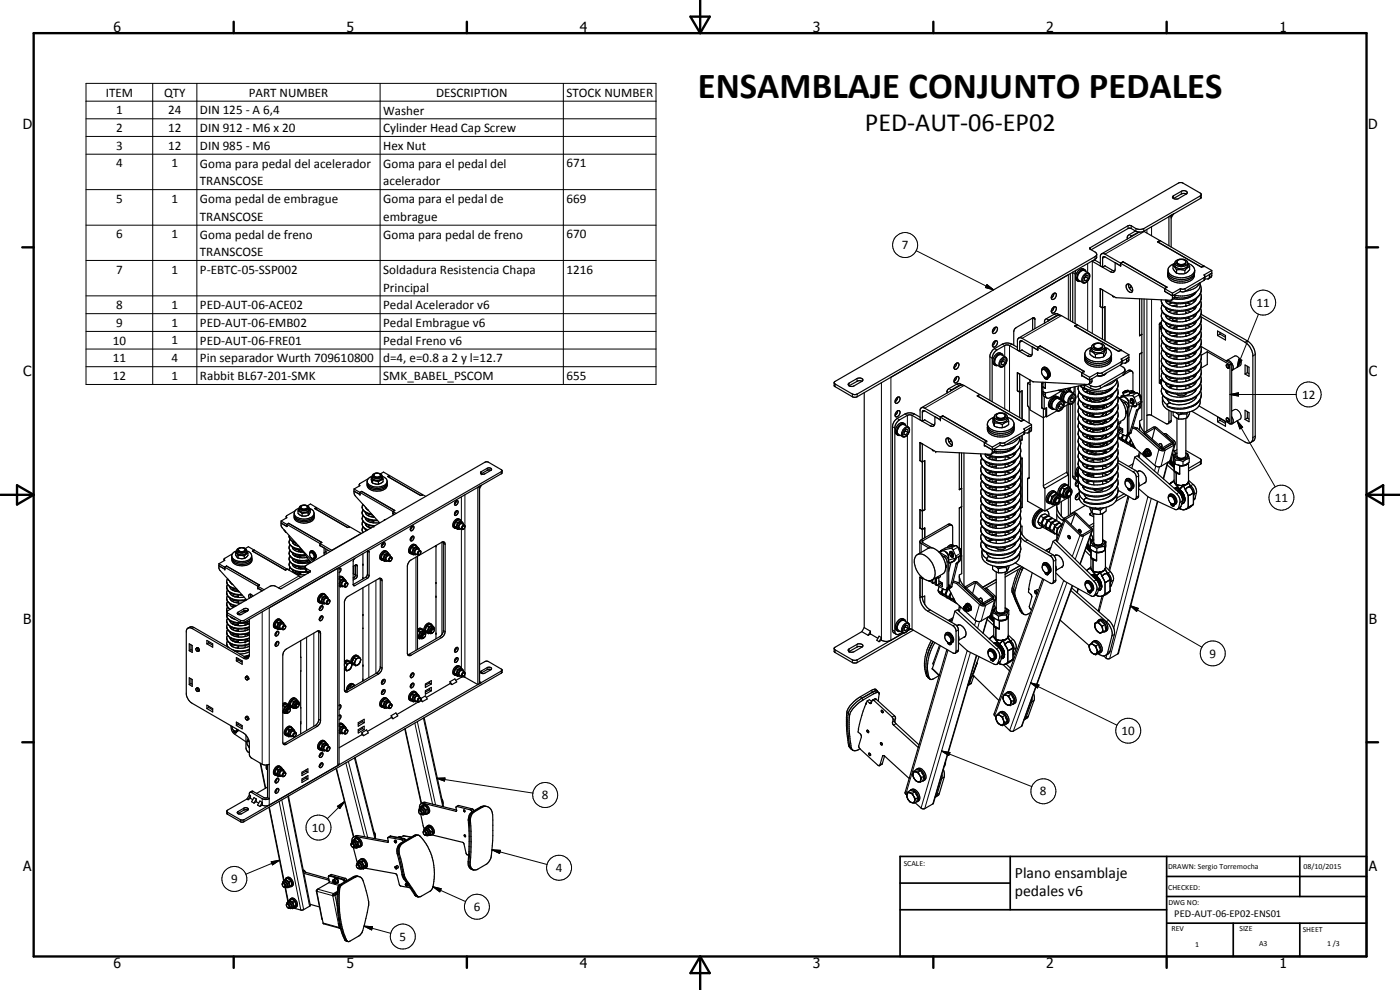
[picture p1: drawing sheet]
<svg xmlns="http://www.w3.org/2000/svg" width="420mm" height="297mm" viewBox="0 0 420 297" stroke-linecap="round" stroke-linejoin="round" font-family="sans-serif">
<defs><g id="words">
<text font-size="11" x="209.5" y="29.4">ENSAMBLAJE CONJUNTO PEDALES</text>
<text font-size="7.9" x="259.5" y="39.4">PED-AUT-06-EP02</text>
<g font-size="4.7">
<text x="304.6" y="263.5">Plano ensamblaje</text>
<text x="304.6" y="268.9">pedales v6</text>
</g>
<g font-size="4.2">
<text x="34" y="9.6">6</text>
<text x="104" y="9.6">5</text>
<text x="174" y="9.6">4</text>
<text x="244" y="9.6">3</text>
<text x="314" y="9.6">2</text>
<text x="384" y="9.6">1</text>
<text x="6.8" y="38.7">D</text>
<text x="410.6" y="38.7">D</text>
<text x="7" y="112.9">C</text>
<text x="410.8" y="112.9">C</text>
<text x="7" y="187.1">B</text>
<text x="410.8" y="187.1">B</text>
<text x="7" y="261.4">A</text>
<text x="410.8" y="261.4">A</text>
<text x="34" y="290.4">6</text>
<text x="104" y="290.4">5</text>
<text x="174" y="290.4">4</text>
<text x="244" y="290.4">3</text>
<text x="314" y="290.4">2</text>
<text x="384" y="290.4">1</text>
</g>
<g font-size="3.9">
<text x="31.7" y="29">ITEM</text>
<text x="49.2" y="29">QTY</text>
<text x="74.7" y="29">PART NUMBER</text>
<text x="130.9" y="29">DESCRIPTION</text>
<text x="170" y="29">STOCK NUMBER</text>
<text x="34.9" y="34.3">1</text>
<text x="50.5" y="34.3">24</text>
<text x="60" y="34.3">DIN 125 - A 6,4</text>
<text x="115" y="34.4">Washer</text>
<text x="34.9" y="39.6">2</text>
<text x="50.5" y="39.6">12</text>
<text x="60" y="39.6">DIN 912 - M6 x 20</text>
<text x="115" y="39.7">Cylinder Head Cap Screw</text>
<text x="34.9" y="44.9">3</text>
<text x="50.5" y="44.9">12</text>
<text x="60" y="44.9">DIN 985 - M6</text>
<text x="115" y="44.9">Hex Nut</text>
<text x="34.9" y="50.2">4</text>
<text x="51.5" y="50.2">1</text>
<text x="60" y="50.3">Goma para pedal del acelerador</text>
<text x="115" y="50.3">Goma para el pedal del</text>
<text x="170" y="50.2">671</text>
<text x="60" y="55.6">TRANSCOSE</text>
<text x="115" y="55.6">acelerador</text>
<text x="34.9" y="60.8">5</text>
<text x="51.5" y="60.9">1</text>
<text x="60" y="60.9">Goma pedal de embrague</text>
<text x="115" y="60.9">Goma para el pedal de</text>
<text x="170" y="60.9">669</text>
<text x="34.9" y="71.5">6</text>
<text x="51.5" y="71.5">1</text>
<text x="60" y="66.3">TRANSCOSE</text>
<text x="60" y="71.6">Goma pedal de freno</text>
<text x="115" y="66.3">embrague</text>
<text x="115" y="71.6">Goma para pedal de freno</text>
<text x="170" y="71.5">670</text>
<text x="60" y="76.9">TRANSCOSE</text>
<text x="270.6" y="74.8">7</text>
<text x="34.9" y="82.1">7</text>
<text x="51.5" y="82.1">1</text>
<text x="60" y="82.1">P-EBTC-05-SSP002</text>
<text x="115" y="82.2">Soldadura Resistencia Chapa</text>
<text x="170" y="82.1">1216</text>
<text x="115" y="87.5">Principal</text>
<text x="34.9" y="92.8">8</text>
<text x="51.5" y="92.8">1</text>
<text x="60" y="92.8">PED-AUT-06-ACE02</text>
<text x="115" y="92.8">Pedal Acelerador v6</text>
<text x="377.1" y="92.1">11</text>
<text x="34.9" y="98">9</text>
<text x="51.5" y="98">1</text>
<text x="60" y="98">PED-AUT-06-EMB02</text>
<text x="115" y="98.1">Pedal Embrague v6</text>
<text x="33.9" y="103.4">10</text>
<text x="51.5" y="103.3">1</text>
<text x="60" y="103.4">PED-AUT-06-FRE01</text>
<text x="115" y="103.5">Pedal Freno v6</text>
<text x="33.9" y="108.7">11</text>
<text x="51.5" y="108.7">4</text>
<text x="60" y="108.8">Pin separador Wurth 709610800</text>
<text x="115" y="108.8">d=4, e=0.8 a 2 y l=12.7</text>
<text x="33.9" y="114">12</text>
<text x="51.5" y="114">1</text>
<text x="60" y="114.1">Rabbit BL67-201-SMK</text>
<text x="115" y="114">SMK_BABEL_PSCOM</text>
<text x="170" y="114">655</text>
<text x="390.8" y="119.6">12</text>
<text x="382.6" y="150.6">11</text>
<text x="363" y="197.3">9</text>
<text x="336.6" y="220.5">10</text>
<text x="162.6" y="239.8">8</text>
<text x="312.1" y="238.7">8</text>
<text x="93.6" y="249.6">10</text>
<text x="166.8" y="261.6">4</text>
<text x="69.3" y="265">9</text>
<text x="142.2" y="273.3">6</text>
<text x="119.9" y="282.2">5</text>
</g>
<text font-size="3.1" x="352.4" y="275.2">PED-AUT-06-EP02-ENS01</text>
<g font-size="2.4">
<text x="271.2" y="259.7">SCALE:</text>
<text x="350.6" y="260.8">DRAWN: Sergio Torremocha</text>
<text x="391.2" y="260.6">08/10/2015</text>
<text x="350.6" y="267">CHECKED:</text>
<text x="350.6" y="271.4">DWG NO:</text>
<text x="351.6" y="279.3">REV</text>
<text x="372" y="279.4">SIZE</text>
<text x="391" y="279.6">SHEET</text>
<text x="358.7" y="284.1">1</text>
<text x="377.9" y="283.8">A3</text>
<text x="398.3" y="283.8">1 /3</text>
</g>
</g></defs>
<g fill="none" stroke="#000" stroke-width=".35">
<path d="M352 58.8l2.5-1.4a.93 .93 0 0 1 1.1-.3 .93 .93 0 0 1 .6 1l-2.6 1.5a1.02 1.02 0 0 1-1.7-.6zM352.2 59.6h.1M356.1 58.2l-1.1-.2-2.8 1.6M360.5 58.4l-.3 .4-16.9 9.8a2.84 2.84 0 0 1-2.4 0l-1.4-.9h-1l-11.4 6.6v.4l2 1.4v1.2l-.3 .4-71.6 41.3-1.2 .1-5.6-3.2 .1-1.4 103.1-59.6h1.3l5.6 3.3v1.1l-.3 .3-16.9 9.8M327.7 78.4l5.5 3.1a.86 .86 0 0 0 1.1 .2 .86 .86 0 0 0 .4-1v-1.9l1.6 1M328.4 77.9l1.8 1.1M329.1 76.4l-.5 .6-71.4 41.2-.6 .2-.8-.2-5.5-3.3M331.5 79.8l3 1.5M331.6 79.8l-.7 .3M336.3 79v.8M336.3 79.8l-5-2.8-.4 .3v2.8M336.3 79l-4.7-2.8a.84 .84 0 0 0-.8-.1 .84 .84 0 0 0-.6 .7v3l.7 .3"/>
<path d="M337 78.5l13.2 7.7M337 78.5v.1M337 78.5l-.7 .5M337 78.6l-.7 .4 13.2 7.6M338.3 71.2l.1 .4M340.8 69.3l-2.1 1.2-.4 .6v.6M341.7 69.6l-2.4 1.5M341.7 69.6l-2.3-1.1h-.7l-11.2 6.4M341.9 69.6l-11.3 6.6M343.2 69.4l4.9 2.8M343.3 69.4l-1.6 .2M347.4 72.6l13.2 7.6"/>
<path d="M347.4 72.6l13.2 7.6 .7-.4 2.4 1.4M348.1 72.2l-.7 .4M348.1 72.2l13.2 7.6M351.5 64.6v9.5M351.5 64.6l-.7 .4v8.7M351.5 64.6l.7-.4-.7 1.2M352 79.7l1.1 1.3M352 79.7v.9l1.1 1.4M352.6 78.9a1.89 1.89 0 0 0 2.9 1.6l.9-.6v-1.1a2.24 2.24 0 0 0-3.2-.7 .94 .94 0 0 0-.5 1.1 .94 .94 0 0 0 1 .7 2.33 2.33 0 0 0 2.7-.9 1.93 1.93 0 0 1 1.9 1.3 1.93 1.93 0 0 1-.6 2.2 5.6 5.6 0 0 1-7-.8l-.1-.5M352.6 79.1l-.6 .6M352.6 79a2.29 2.29 0 0 0-2.1 2.4 2.29 2.29 0 0 0 2.2 2.2 5.3 5.3 0 0 0 5.7-1.4l.2-1.1M353.3 78.2a1.51 1.51 0 0 1 2.6 .7l-.7 .6-1.1 .1a.9 .9 0 0 1-.8-1.4z"/>
<path d="M355.9 78.7a1.62 1.62 0 0 1-2.7 0M356.4 79.1l.6 .8M357 79.9a2.06 2.06 0 0 1-1.4 2.2M357 79.9l-1.4 1.3M298.3 98.5l.4-.3a.61 .61 0 0 1 .6 .3 .61 .61 0 0 1-.1 .7 .82 .82 0 0 1-.5 .7 .82 .82 0 0 1-.9-.2zM298.7 98.2l-.2 .6-.7 .8M309.9 95.4l-5.4 3.3-.3 .8v4.1M309.9 95.4h.6l.1 .3v2.9M309.9 95.4v3.6M313.5 96.5l.1 .4M315.5 89v.4M315.5 93.1v.3"/>
<path d="M315.8 92.5l.3-.3a.59 .59 0 0 1 .9 0 .59 .59 0 0 1-.1 .9l-.3 .4a.6 .6 0 0 1-.8 .4 .6 .6 0 0 1-.2-.9zM316 88.3l.3-.3a.59 .59 0 0 1 .8 .2 .59 .59 0 0 1-.2 .8l-.3 .5a.6 .6 0 0 1-.8 .3 .6 .6 0 0 1-.2-.9zM316.3 92.1l-.2 .8-.6 .6M316.3 88l-.2 .8-.6 .6M317.9 94.5l-.8 .2-2.6 1.7M317.9 94.5l18.6 10.5M317.9 94.5l-12.1 6.9M318 94.5l-.6-.4h-.8l-3 1.8-.1 1M321.2 82.1v14.2M321.9 81.7v14.9M322.5 97.8l.7-.4-.7 .4 13.2 7.6 .8-.4-.8 .5zM322.9 81.1l-.2 .9v15.1"/>
<path d="M324 81.8l.8-.6h.4l1.5 .8a1.87 1.87 0 0 1 0 1.9 1.87 1.87 0 0 1-1.7 .9l-1.3-.7a1.67 1.67 0 0 1 .3-2.3zM325.4 83.9l.6 .3M325.5 80.9a1.55 1.55 0 0 0-2.3 .9l-.4 1v.9l.7 .7M325.8 82.9v.2M325.8 83.1l-.4 .5M325.8 83.1l.7 .4M325.9 81.5a.97 .97 0 0 0-.9-.7 .97 .97 0 0 0-.9 .6 2.06 2.06 0 0 0-.5 3h.7M326.5 83.5v-.8h-.5l-.6 .7v.8h.6M326.5 83.5l-.5 .7M330.2 92l.7 .4M330.2 92h.1M330.2 86.7l.7 .3"/>
<path d="M330.9 87v14.9M330.9 92.4l.7-.4v10.2M330.9 87h.1M331.6 92v10.2M333.9 88.7l.2 .4 .3-.1M334.8 89.3l-4.6-2.7v5.4M334.8 89.3h.1M334.9 89.3l16.7 .7M338.1 85.3a1.55 1.55 0 0 1 1.5 .7 1.55 1.55 0 0 1 .1 1.7 1.58 1.58 0 0 1-1.6-2.4zM338.7 85.7l.4 1 .8 .6M338.7 85.2v.5M338.9 85.3l-.2 .4"/>
<path d="M339.5 85.9l-.5 .5M342 89.7v11.1l.7-.5M342.7 89.7v36.2l-.7 .4v2.7M343.4 89.7v39.9M347.9 97.2l.7 .5M347.9 97.2v17.7l.7 .4M348.3 96.8l-.3 .4M348.3 98.6l.3 .2M348.5 97l-.6 .2M348.6 99l.1 1.1a3.5 3.5 0 0 0 2 1.8l2.4 .5M348.6 96.6l-.3 .2M348.6 96.7l-.3 .1"/>
<path d="M348.6 90l.2 1.2 1 1.1M348.8 98l-.5-.1-.1 .4M348.8 98.2l-.4-.2-.1 .3 .3 .6M348.9 95.8a2.74 2.74 0 0 0 2.1 3.9l2.8 .5 2.3-.3M348.9 98.1l-.3 .9M348.9 91.3a2.75 2.75 0 0 0 2.1 3.9 8.2 8.2 0 0 0 8.9-2.1l.4-.7M349.5 86.6v.8l2.4 1.4M349.5 86.6l2.4 1.4M349.8 90l1.9 .9M349.8 92.3l.2 .2M349.9 92.4a2.07 2.07 0 0 0 1.8 1.6M349.9 96.9v.3a2.45 2.45 0 0 0 1.8 1.4"/>
<path d="M349.9 99.1a2.06 2.06 0 0 0 1.8 1.7 7 7 0 0 0 7.1-1.6M349.9 90.1v.5l.4 .4 1.4 .8M349.9 94.6a2.06 2.06 0 0 0 1.8 1.7M350 90.2l-.1 .1M350 92.5l2.7 .8 1.8 .1 1.6-.3M350 92.5l-.1 .1M350 94.7l-.1 .1M350 97l-.1 .1M350 99.2l-.1 .2M350.2 86.2l-.7 .4M350.4 82.1a2.59 2.59 0 0 0 2.6 2.7 4.7 4.7 0 0 0 5.4-1.9v-.8M350.6 81.6a2.38 2.38 0 0 0 2.4 2.6 4.6 4.6 0 0 0 5.4-1.8"/>
<path d="M351.7 99.9l-1 .5M351.7 97.7l-1 .4M351.7 95.4l-1 .4M351.7 93.1l-1 .5M351.7 90.9l-1 .4M351.9 88.8l.7-.4-.1 1.1-.9 .5M351.9 88v1.7l-.3 .3M352.3 89.7l1 .1M352.3 98.3l-.3 .2M352.5 89.4l.7-.1v.5M352.6 89.3h.1M353.1 81l1.3-.1 1.2 .3"/>
<path d="M353.1 82l.9 .2 1.6-.1M353.1 81v1M353.2 91.1v.9M353.2 93.4v.9M353.2 95.6v1M353.2 97.9v.9M353.2 91.6l-1.5 .2M353.2 93.8l-1.5 .2M353.2 96.1l-1.5 .2M353.2 98.3l-1.5 .3M354.2 87.4h.1M354.2 87.4l.6 .2 .9-.2"/>
<path d="M354.2 86.6l-2.3 1.4M354.2 87.4l-2.3 1.4M354.2 86.6v.8M355.6 81.2v.9M355.9 93.8l.1 .2M355.9 91.6l.2 .2-.2-.1M355.9 89.3v.3M355.9 90.9v1M355.9 93.2v.9M355.9 95.5v.9M355.9 97.7v.9M355.9 100v.9"/>
<path d="M355.9 89.5h.2M355.9 94h.2M355.9 96.2l.2 .1M355.9 98.5l.2 .1M356.1 99.9l1.2 .5M356.1 97.7l1.2 .4M356.1 95.4l1.2 .4M356.1 93.1l1.2 .5M356.1 90.9l1.2 .4M357 88.9l.3 .2M357.3 89.1l-1.9 .6-2.1 .1M358 90.2l.6 .3"/>
<path d="M358 92.5l.6 .3M358 94.7l.6 .3M358 97l.6 .3M358 99.2l.6 .3M358.3 88.1l.3 .1M358.6 88.2l-1.3 .9M358.6 87.8a5.9 5.9 0 0 1-6 1.4M358.6 99l.2 .2M358.6 96.7l.2 .3M358.6 94.4l.2 .3M358.6 92.2l.2 .3M358.6 89.9l.2 .3"/>
<path d="M358.6 92.7a7.3 7.3 0 0 1-6.9 1.3M358.6 95a6.8 6.8 0 0 1-6.9 1.3M358.7 87.8l.1 .1M358.8 94.7l-.2 .3M358.8 92.5l-.2 .2M358.8 90.2a7.4 7.4 0 0 1-7.1 1.6M359.1 87.5l-.5 .7M359.1 89.5l-.3 .7M359.1 98.5l-.3 .7M359.1 96.3a5 5 0 0 1-4.7 2.5l-2.7-.2M359.1 94l-.3 .7M359.1 91.7l-.3 .8"/>
<path d="M360.1 84.9a5.2 5.2 0 0 1-4.4 2.5M360.2 85.5a3.8 3.8 0 0 1-2.9 5.1 9.8 9.8 0 0 1-5.6 .3M360.2 84.8a3.5 3.5 0 0 1-3.2 3.7l-2.1 .3-2.3-.2M360.3 87.9a4.1 4.1 0 0 1-3.3 5l-.9 .2M360.3 90.2l.2 1.2-.2 1M360.3 92.5a4.2 4.2 0 0 1-3.2 4.9 9.9 9.9 0 0 1-4.3 .4 6.1 6.1 0 0 1-3.4-1.3l-.3-.4a2.24 2.24 0 0 1-.2-2.5M360.3 94.7a4 4 0 0 1-3.2 5l-1 .2M360.3 97a4 4 0 0 1-3.2 4.9l-1 .3M360.3 99.2a3.9 3.9 0 0 1-2.9 4.9 8.1 8.1 0 0 1-8.2-1l-.3-.4a2.12 2.12 0 0 1 0-2.3M360.4 95l13.3 7.7a5.2 5.2 0 0 1 2.3 3.7v25.2l-.3 .9-.4 .3M360.5 94.3l13.8 8a5.1 5.1 0 0 1 2.4 3.7v25.2l-.3 .9-1.1 .7M361.6 83l-5.9 3.6-.7 .2-.8-.2"/>
<path d="M362.7 83.7h-1.1M363 82.4v.8l-.3 .5M363.7 81.2l-.1 1.8-.9 .7M363.7 82l-2.1 1.2M363.7 81.2l-2.4 1.3 .3 .3-.2 1.3-5.7 3.3M365.4 99.3l2.4 1.4v1.3l-2.4-1.3zM366.1 99.7v.5M254.6 115.2l2.6-1.6a1.21 1.21 0 0 1 1.8 .4l-2.7 1.8a1.05 1.05 0 0 1-1.7-.6zM254.8 115.7v.1M258.7 114.4l-.6-.2-.7 .1-2.6 1.4M259.4 117.8v70.5M269.1 119.4l.3-.2a.67 .67 0 0 1 .8 .4 .67 .67 0 0 1-.3 .8 .7 .7 0 0 1-.5 .6 .7 .7 0 0 1-.8-.3l.1-.6z"/>
<path d="M269.4 119.2l-.1 .6-.7 .8M284.2 117.4v.5M286.6 113.5l.5-.5a.6 .6 0 0 1 .7 .3 .6 .6 0 0 1-.1 .7 .86 .86 0 0 1-1.3 .7zM286.6 109.4l.5-.4a.59 .59 0 0 1 .8 .2 .59 .59 0 0 1-.2 .8l-.3 .4a.58 .58 0 0 1-.6 .4 .58 .58 0 0 1-.5-.5zM287.1 113l-.2 .8-.6 .6M287.1 109l-.2 .8-.6 .6M288.5 115.4l-.6 .2-2.7 1.7M288.5 115.4l.8 .3 4.7 2.7M288.5 115.5l-12 6.8M288.7 115.4l-.5-.3h-.8l-3 1.8-.2 .6 .2 .4M293.3 118.8l13.2 7.6M293.3 118.8l.7-.4 13.2 7.6"/>
<path d="M294 118.4h.1M294 118.4l-.7 .4M298.3 102.5a.63 .63 0 0 1 .9-.2 .63 .63 0 0 1 0 1l-.7 .8h-.5l-.2-.7zM298.7 102.3l-.2 .6-.7 .8M299.3 106.8l1-.4 1.5 .8a1.84 1.84 0 0 1 .1 1.9 1.84 1.84 0 0 1-1.8 1l-1.2-.8a1.91 1.91 0 0 1 .4-2.5zM300.5 109.2l.6 .3M300.7 106.2a1.41 1.41 0 0 0-2.2 .6 1.82 1.82 0 0 0 .2 2.8M300.9 108.1l.1 .3M301 108.4l-.5 .4M301 108.4l.7 .4M301.1 106.8a1.1 1.1 0 0 0-1.1-.7 1.1 1.1 0 0 0-1 .8 1.92 1.92 0 0 0-.3 2.7h.7M301.7 108.8v-.8l-.6-.1-.6 .7v.8l.6 .1"/>
<path d="M301.7 108.8l-.6 .7M305.3 104.2l-1.6-.9a3.2 3.2 0 0 0-2.9 0l-2.3 1.3a3.6 3.6 0 0 0-1.4 2.2v13.3M305.3 117.2l.7 .4M305.3 111.9h.1M305.3 111.9l.7 .4M306 105.4l.7-.4 3 1.6M306 117.6l.7-.4v8.5M306 112.3v13M306.1 112.3h-.1M308.4 115v6.8l.5 .8v4.3M308.4 115l.7 .4M309 114l.1 .2"/>
<path d="M309.1 114.6l-.7 .4M309.1 114v9l4 2.3 .7-.4M311.4 105l-5.1-2.8-.3 .5v2.7M311.4 104.2v.8M311.4 104.2l-4.9-2.8-.5-.1-.5 .3-.2 .4v3l.7 .4M311.4 104.2l.8-.4 13.2 7.6-.8 .4 2.4 1.4M311.4 105h.1M311.5 105l-1.7-.9v2.2a.86 .86 0 0 1-1.4 .5l-5.8-3.3-.9 .1-2.5 1.4a3.1 3.1 0 0 0-1.4 2.5v13M311.5 104.2l.7-.4 13.1 7.6-.7 .4M311.5 104.2l13.1 7.6M312.6 111.1a.93 .93 0 0 1 .6-.9 .93 .93 0 0 1 1 .2 1.96 1.96 0 0 1 .7 2.8l-.2 .1M312.6 111.1a2.05 2.05 0 0 0 .7 2"/>
<path d="M312.7 115h.1M312.7 115l.3 .2M312.7 114.9v7.5M312.7 114.9l.3 .2M312.8 110.9a1.15 1.15 0 0 1 1.2-.1 1.15 1.15 0 0 1 .7 1.1v.9l-.6 .4M312.9 110.9a1.55 1.55 0 0 1 1.2 2.3l-.2 .1M312.9 110.9l-.3 .2M313 117.5h.1M313 114.7l.1 3.8 .3 .5 .7 .4M313 117.5l.7 .4M313 116.1h.1M313.1 110.3a2 2 0 0 1 1.6 3"/>
<path d="M313.2 110.2l-.2 .2M313.3 113.1l.3 .1M313.3 113.1l.4 .6M313.4 119v3.7M313.6 113.2l.1 .2M313.6 113.2l.3 .1M313.7 113.4v.3M313.7 114.7v1.8l-.7-.4M313.8 117.9h-.1M313.8 113.3h.1M313.9 113.3l-.2 .4M313.9 113.3l-.2 .1"/>
<path d="M314 113.6v.2h.2M314 113.3l.1 .1M314.1 113.4l-.1 .2M314.1 113.5l-.1 .1M314.5 113.3l-.3 .5M314.5 113.3h-.2l-.1 .5M314.7 113.3h-.2M316 119.6l-.6 .8M317 119l-1 .5M317.2 119l.3 .2M317.3 119a2.64 2.64 0 0 0-2.3 2.6M317.3 119l.2 .1"/>
<path d="M317.3 119.1l.3 .2M317.3 119.1h.1M317.4 119.1a1.49 1.49 0 0 0-2.3 1 1.59 1.59 0 0 0 .4 2.5M317.4 119.1l.3 .2M317.5 119.1l.1 .2M317.6 119.3l.3 .1M317.7 117.1l.3 .1M317.7 117.1l.5 .2h.5l-3.5 2a.88 .88 0 0 1-1 .1 .88 .88 0 0 1-.5-.9v-.6M317.7 119.3a2.28 2.28 0 0 0-1.8 3.5h.6M317.7 119.3v.3M317.9 119.4l.3 .5M317.9 119.4l-.2 .3"/>
<path d="M318.2 117l1.2 .7 .5 .1M318.6 119.5v.5M318.7 119l-.1 .3M318.7 118.9l.7-1.2-.6 1-.1 1.4M319 117.5a2.49 2.49 0 0 0-.7 2.5M319.7 116.7l.3 .5 .7-.4M319.9 117.8a2.26 2.26 0 0 0-.6 2.8M320.3 116.5l.4 .3M320.7 117.3h.6l.4 .6M320.8 116.5l-.1 .3M320.9 117.1l-1 .7M320.9 117.1l.3 .1"/>
<path d="M320.9 117.1h.1M321 117v.1M321 117.1l.3 .2M321.3 116.3l-.4 .8M321.6 119.2l.1 .2M321.7 119.4l.7 .4M321.7 119.4l-.5 .7M322.1 117.7v.4M322.4 116.1v1.5l-.6 .3M322.4 119.8v-.7h-.7l-.5 .7v.8h.6M322.4 119.8l-.6 .8M322.7 116.1v2.3"/>
<path d="M322.7 118.5l-1.5-.9a1.91 1.91 0 0 0-2 2.2l.2 .6 1.4 .8M322.7 118.5a1.89 1.89 0 0 1-1.9 2.7M323.7 115.8l-.2 .9a4.1 4.1 0 0 0 4.2 2.9M323.9 117.6a2.64 2.64 0 0 0 1.8 3.8l2.5 .6 3.3-.3M323.9 119.9a2.71 2.71 0 0 0 2.1 3.8l1.2 .4M324.1 115.7l1 .8M324.6 111.8v.8l2.4 1.4M324.9 116.4v.3a4.6 4.6 0 0 0 4.6 1.7l2.6-.6M324.9 118.7v.4l.9 .8M325.1 116.5l.3 .3M325.1 116.5l-.2 .1M325.1 118.8l-.2 .1"/>
<path d="M325.5 115.8l-.2 .7 .1 .2h.4M325.5 115.3v.2M325.5 115.4l-11.8 2.5-.7-.4M325.6 107.1l.1 .2a4.8 4.8 0 0 0 5.3 1.6 2.99 2.99 0 0 0 2.5-1.8M325.8 119.9l1 .5M325.9 116.6l-.1 .1M326.5 117.3l-.7 .3M326.8 119.5l-1 .4M327 113.2v1.7l-.4 .5-16.6-.8-4.7-2.8v5.5l.7 .3M327 114l.7-.4-.1 1.2-.9 .5M327.1 119.5l.1 .6 .4 .3M327.1 118l-.3 .1"/>
<path d="M327.1 118v.2M327.1 105.3l1.6 1M327.1 105.3v.9l1.6 1.1M327.2 117.6l-.1 .4M327.6 104.2l-1.1 .5-.7 .8-.2 .5v2.1a4 4 0 0 0 4.4 2.1 3.1 3.1 0 0 0 3.6-2.9M327.6 104.1a1.44 1.44 0 0 0 1.6 1.7 1.68 1.68 0 0 0 2.3-1.7M327.6 104.1a2.31 2.31 0 0 0 3.9 .1M327.6 104.1a2.25 2.25 0 0 1 3.9 0M327.6 104.3l-.5 1M327.7 117.9l.6 .5M327.7 117.9h.5v.5M327.7 119.6l.6 .4"/>
<path d="M327.8 117.8l-.1 .1M328.2 119.7v.3M328.5 103.3a1.5 1.5 0 0 1 2.4 .8 1.61 1.61 0 0 1-2.7 .1v-.6zM328.7 106.3v1M329.3 112.7h1.3M329.4 111.8l-2.4 1.4M329.4 112.6l-2.4 1.4M329.4 111.8v.8M329.4 112.6l.6 .2M330.9 117.9h.1M330.9 119.5v.1M330.9 103.8a1.62 1.62 0 0 1-2.7 .1"/>
<path d="M331 119.5a3 3 0 0 1-2.7 .5M331 117.9l-.9 .4M331 119.5l-3.3 .1M331.2 106.1h-1.5l-1 .2M331.2 107.1l-1.2 .3-1.3-.1M331.2 106.1v1M331.5 104.2a1.98 1.98 0 0 1 1.8 1.1 1.98 1.98 0 0 1-.3 2.1 5.5 5.5 0 0 1-7.3-.6l-.1-.5M331.5 104.3l.5 .4M331.5 104.1v.1M331.8 119.6l.2 .5M331.8 119.6l-.5 .5M331.9 119.7l.4 .2"/>
<path d="M331.9 112v.1M331.9 117.7l.2 .1M332 119.3l-1 .2M332 112l-.5 .5-.9 .3M332 104.7l-.1 1.3-.7 1.1M332 104.7l-.8 1.4M332 117.6l-.2 .3M332 119.3l-.2 .3M332.1 117.5l.2 .1M332.4 117.6l-.3 .2M333.1 118.8l.5 .3M333.4 116.7l.2 .1"/>
<path d="M333.5 107.1l.1 .2M333.6 116.5a6.1 6.1 0 0 1-7.8 .2M333.6 106.2l-.1 .9M333.6 107.3a3.3 3.3 0 0 1-3.6 2.3 4.1 4.1 0 0 1-4.4-2M333.6 118.5l.2 .3M333.6 116.8l-1.2 .8M333.7 116.4l.1 .1M333.8 118.8l-1.4 1.1-1.2 .5M334.1 116.1l-.5 .7M334.2 118.1l-.4 .7M334.9 113.8a5.3 5.3 0 0 1-3.5 2.1M335.2 114a3.8 3.8 0 0 1-2.9 5.1l-.3 .2"/>
<path d="M335.2 113.6a2.76 2.76 0 0 1-1.8 2.9 9 9 0 0 1-7.9 0M335.4 116.5l.2 1-.2 1.2M335.4 118.7a5.3 5.3 0 0 1-3.9 3M335.4 118.8l.2 1-.2 1.2M335.4 119l1.3 1.4M335.8 119.4l2.4 1.4 .5 .9M336.1 119.5a1.65 1.65 0 0 1 2.6 1.2M336.1 109.6l1.5 1.1v1.2l-.6 .7M336.4 119.3h-.6M336.5 105l2.3 1.4M336.5 118.9l3.4-.2 .5 .6 .7 1.8-.1 .6M336.5 118.9l.1 .4"/>
<path d="M336.8 108.4l2-1.2-.7 .4-.1 1.2-1.2 .1M336.8 108.2l-6.2 3.7-1.2-.1M336.8 109l-.3 .4-5.9 3.3M337 112.6l-6.8 3.9a3.2 3.2 0 0 1-2.8 0l-1.9-1M337.2 117.6l1.4-.5 .4 1-.5 .4-1.2 .2-.3-.8zM337.2 118.4l-.7 .5M337.5 117.5l.1 .1M337.6 111l-.3 .6-7.1 4.1a3.3 3.3 0 0 1-3.5-.4M337.9 119.4l.7 .6 .2 .7M338 117.3h.3l-.9 .3 .1-.1M338 117.3l-.5 .2M338 117.3l.1 .2"/>
<path d="M338.8 106.4l-.1 1.8-.8 .7M338.8 106.4l-2.3 1.3 .3 .4v.9M339 118.1h.1M339.5 119.6a.97 .97 0 0 1 .7 1.6M339.5 119.6a1.09 1.09 0 0 1 .7 1.6M339.5 119.6l-.3 .5M339.7 111.4l.3 .6v5.3M339.7 111.4h-.7l-2 1.2M339.7 111.4l-.8-.4-1.3 .7M339.8 119.9v.1M340.4 117.9l-.5-.2-.6 .3M340.4 117.5l-.7-.3-.8 .4"/>
<path d="M340.7 117.9a1.04 1.04 0 0 0-1.7 .1l2.3-.1 .4 .3 .8 2.4-.1 .3-1.4 .8M341.7 118.3l.7 .9M342 106.2v12.3M342 118.5l.4 .4 .1 .4M342 118.5l.3 .5M342.4 119v.2M342.4 119.2v.8M342.6 105.8h.1M342.6 100.3h.1M342.7 100.3l-.7 .4M342.7 105.8l-.7 .5M342.7 105.8l-.7 .4"/>
<path d="M348.5 115l.4 1.2M348.8 114.1l-.3 .9M348.8 114.1l-.4-.1-.1 .3 .2 .6M348.8 114.1l-.4-.1-.2 .3 .3 .7M348.9 116.2a2.43 2.43 0 0 0 1.1 3.3 8.7 8.7 0 0 0 9-.5l.8-.8 .5-.9M348.9 109.4a2.43 2.43 0 0 0 1.1 3.4 8.5 8.5 0 0 0 5.8 .7h.3M348.9 111.7a2.44 2.44 0 0 0 1.1 3.3l2.2 .8M348.9 119.3v1.3a3.5 3.5 0 0 0 2.6 2.8M348.9 107.1a2.4 2.4 0 0 0 1.1 3.4 9.1 9.1 0 0 0 8.3-.1 4.7 4.7 0 0 0 2-2.2M348.9 104.9a2.46 2.46 0 0 0 1.1 3.3 8.7 8.7 0 0 0 6.1 .8M348.9 113.9l-.1 .2M348.9 116.2l.3 .4a5.5 5.5 0 0 0 3.9 1.6"/>
<path d="M349 118.6a2.4 2.4 0 0 0 1.3 2.9M349.9 106.2a2.23 2.23 0 0 0 1.8 1.4M349.9 110.4v.5l.4 .4 1.4 .8M349.9 117.2a2.17 2.17 0 0 0 2.2 1.8 7.1 7.1 0 0 0 6.7-1.7M349.9 101.4a1.98 1.98 0 0 0 1.8 1.6M349.9 103.9a2.45 2.45 0 0 0 1.8 1.4M349.9 114.9a3.3 3.3 0 0 0 3.5 2 6.6 6.6 0 0 0 5.4-1.8M349.9 103.6v.3M349.9 105.9v.3M349.9 108.2v.3a2.45 2.45 0 0 0 1.8 1.4M349.9 112.7v.2M349.9 112.9l.7 .9 1.1 .5"/>
<path d="M350 117.3l-.1 .1M350 101.5l-.1 .1M350 103.8l-.1 .1M350 106l-.1 .1M350 108.2l-.1 .2M350 110.5l-.1 .1M350 112.8l-.1 .1M350 115.1h-.1M350.3 119.7l.5 .9 .6 .4M350.3 117.5l-.1 .5M351.7 102.2l-1 .4M351.7 106.7l-1 .4"/>
<path d="M351.7 109l-1 .4M351.7 109.9a8 8 0 0 0 4.5 0M351.7 115.7l-1 .5M351.7 113.5l-1 .4M351.7 111.3l-1 .4M351.7 112.1l1.7 .3 2.8-.3M351.7 104.4l-1 .5M351.7 105.3l1.7 .3 2.8-.3M352.2 115.8l-1.1 .6M352.7 102.7v.2M352.7 104.6v.6M352.7 102.7l.3 .2"/>
<path d="M353 100.1l.2 .2M353.1 102.4l-.4 .3M353.2 100.2v.9M353.2 102.4v.9M353.2 104.7v.9M353.2 106.9v1M353.2 109.2v.9M353.2 111.4v1M353.2 113.7v.9M353.2 116v.9M353.2 118.2v.1M353.2 100.6l-1.5 .2"/>
<path d="M353.2 102.9l-1.5 .1M353.2 105.1l-1.5 .2M353.2 107.4l-1.5 .2M353.2 109.6l-1.5 .3M353.2 111.9l-1.5 .2M353.2 114.1l-1.5 .2M355.9 102.2v.9M355.9 106.8v.9M355.9 109v.9M355.9 111.3v.9M355.9 113.5v.9M355.9 115.8v.9"/>
<path d="M355.9 118.1v.2M355.9 100.8h.2M355.9 103l.2 .1M355.9 105.3h.2M355.9 107.5l.2 .1M355.9 109.8l.2 .1M355.9 112.1h.2M355.9 114.3h.2M356 118a1.9 1.9 0 0 1-2.9 .2M356.1 102.2l-3 .2M356.1 113.5l1.2 .4M356.1 111.2l1.2 .5"/>
<path d="M356.1 109l1.2 .4M356.1 106.7l1.2 .4M356.1 104.4l1.2 .5M356.1 102.2l1.2 .4M356.4 115.7l1.1 .4M356.8 105.1l-.9-.6v.9M358 101.5l.6 .3M358 103.8l.6 .3M358 106l.6 .3M358 108.2l.6 .4M358 110.5l.6 .3M358 112.8l.6 .3"/>
<path d="M358 115.1l.6 .2M358.2 105.9l.5 .3M358.6 117l.1 .3M358.6 114.8l.2 .3M358.6 112.5l.2 .3M358.6 110.2l.2 .3M358.6 108l.2 .2M358.6 105.7l.2 .3M358.6 103.5l.2 .3M358.6 101.2l.2 .3M358.6 110.8l-1.2 .8-1.2 .5M358.6 101.7a7.4 7.4 0 0 1-6.9 1.3"/>
<path d="M358.7 117.1l.1 .2M358.8 112.8a5.2 5.2 0 0 1-3.5 1.8l-1.4 .1-2.2-.4M358.8 106l-.2 .3a7.3 7.3 0 0 1-6.9 1.3M358.8 110.5l-.2 .3M358.8 108.2l-1.4 1.2-1.2 .5M358.8 103.8l-1.4 1.1-1.2 .4M358.8 119v.5M359.1 116.6l-.3 .7M359.1 100.8l-.5 .9M359.1 112.1l-.3 .7M359.1 109.8l-.3 .7M359.1 114.3l-.3 .8"/>
<path d="M359.1 107.6l-.3 .6M359.1 105.3l-.3 .7M359.1 103l-.3 .8M360.2 119.8a3.7 3.7 0 0 1-3.7 3.9 10 10 0 0 1-5-.3M360.3 112.8a6.9 6.9 0 0 1-5.8 3.2l-2.3-.2M360.3 101.5a4 4 0 0 1-3.2 4.9 7.5 7.5 0 0 1-8.2-1.4 2.19 2.19 0 0 1 0-2.4M360.3 103.8a4 4 0 0 1-3.2 4.9l-1 .3M360.3 106l.2 1.2-.2 1M360.3 108.2l.2 1.3-.2 1M360.3 110.5l.2 1.3-.2 1M360.3 112.8a3.9 3.9 0 0 1-2.9 4.8l-2.6 .6h-1.7M360.3 115.1l.2 1.2-.2 1"/>
<path d="M360.3 117.3a3.9 3.9 0 0 1-3.2 4.9 8 8 0 0 1-6.8-.4l.2-.6 .5-.3a7.4 7.4 0 0 0 7.7-1.2l.4-.9M360.3 110.5a5.7 5.7 0 0 1-4.2 3M360.3 103.9l9.3 5.3M362.3 105.5v3.8l-2 1.2M362.3 105.5l-1.8 1.1M362.3 105.5l6.8 4M366.1 100.2l1.7 1M366.1 100.2l-.7 .5M368 108.3a1.8 1.8 0 0 1 2.1 1.9v.4l-.3 .5M368.1 109.4l.4-.1 .4 .6a.34 .34 0 0 1 0 .6 .34 .34 0 0 1-.6-.2l-.2-.7a.48 .48 0 0 1 .7 .2 .48 .48 0 0 1-.2 .6l-.5-.4zM369.1 109.5v17.7M369.6 109.2l-.5 .3"/>
<path d="M369.6 109.2v17.7l-.5 .3M369.8 111.1l-.2 .1M370.5 106.8l-2.4 1.4M372.1 109.7l-2.3 1.4M373.7 109.5l1.2 .7v2.7l-1.2-.7zM374.3 109.9v1.9M374.3 111.8l.6 .3M374.3 111.8l-.6 .4M269.1 123.5l.8-.3a1.25 1.25 0 0 1-1 1.9l-.2-.2-.1-.5zM269.4 123.2l-.1 .6-.7 .8M270.1 127.8l1-.5 1.5 .8a1.27 1.27 0 0 1 0 2l-.5 .7-.6 .3h-.4l-1.5-.8a1.78 1.78 0 0 1 .5-2.5zM271.3 130.1l.6 .4"/>
<path d="M271.5 127.1a1.66 1.66 0 0 0-2.6 1.3 1.53 1.53 0 0 0 .5 2.2M271.7 129.1v.2M271.7 129.3l-.4 .5M271.7 129.3l.7 .4M271.9 127.7l-.2-.4a1.66 1.66 0 0 0-2.3 1.1 1.3 1.3 0 0 0 .5 2.3l.3-.1M272.4 129.7v-.8h-.5l-.6 .7v.8l.6 .1M272.4 129.7l-.5 .8M276.1 138.2l.7 .4 .7-.4v14.7M276.1 125.2l-1.7-1a3.1 3.1 0 0 0-2.8 0l-2.3 1.4a3.2 3.2 0 0 0-1.5 2.4v61l.2 .7 .9 .6M276.1 138.2h.1M276.2 132.8l.6 .5M276.8 133.3v25.5"/>
<path d="M276.9 133.2l-.1 .1M277.5 126l2.9 1.6M277.5 125.9v.1M277.5 125.9l-.7 .5M279.8 134.9l.2 .4h.3M282.2 126l-1.6-1v1.9a.86 .86 0 0 1-.4 .9 .86 .86 0 0 1-1 0l-5.5-3.2-.8-.1-3.2 1.7-.6 .7-.5 1.2v61.6l.1 .4a.86 .86 0 0 0 1.2 .1l.9-.5M282.2 126l-5.1-2.8-.3 .3v2.9M282.2 125.2l.7-.4 13.2 7.6M282.2 125.1l-4.7-2.6a.83 .83 0 0 0-.8-.2 .83 .83 0 0 0-.6 .7v2.9l.7 .5M282.2 125.1v.9M282.2 125.2l15.6 9M284.2 131.4a1.67 1.67 0 0 1 1.4 2.5 1.58 1.58 0 0 1-1.4-.8 1.58 1.58 0 0 1 0-1.7z"/>
<path d="M284.6 131.4l.2 1.3M284.8 131.5l-.2 .4M284.8 132.7l1 .8M285.4 132.1l-.6 .5M287.9 135.8v11.1M288.6 135.9v10.6l-.7 .4M289.3 135.9v39.9M294.3 136.2v.4a2.67 2.67 0 0 0 1.4 1.9M294.7 139.7a2.39 2.39 0 0 0 1.3 3.5 9.1 9.1 0 0 0 7.2 .2l1.1-.5M294.7 137.5a2.4 2.4 0 0 0 1.1 3.3M295.7 138.5l.1 .6 .8 .6M295.7 138.5a8.2 8.2 0 0 0 6 .9"/>
<path d="M295.9 136.4h-.2M295.9 138.6l-.2 .1M296.1 132.4l-.7 .4v.8l2.4 1.4M296.2 132.4l-.8 .4M296.3 127.2l.1 .8M296.3 128.3a3.7 3.7 0 0 0 4 2.3 3.7 3.7 0 0 0 4-2M296.4 128a4.1 4.1 0 0 0 4.4 2 3.6 3.6 0 0 0 3.4-1.7l.1-.3M296.4 128l-.1 .3M296.6 139.7l1 .5M297.1 137.2v.5M297.1 139.5v.5M297.6 139.3l-1 .4"/>
<path d="M297.6 137l-1 .5M297.6 137.9l1.6 .3 2.8-.3M297.8 137.1v.7M297.8 139.4v.7M297.8 135l.7-.4-.1 1.2-.9 .5M297.8 134.2v1.4l-.4 .7-16.6-.8-4.7-2.7v5.4M298 125.5v1.2l.4 1.2M298 125.5l.4-.4a2.12 2.12 0 0 0-1.9 2.7 5.3 5.3 0 0 0 6.7 1l.8-.7 .3-.8M298 125.5l.4 1.4M298.4 125a2.25 2.25 0 0 0 3.9 0M298.4 125a2.21 2.21 0 0 1 3.9 0M298.4 125a1.44 1.44 0 0 0 1.6 1.8 1.68 1.68 0 0 0 2.3-1.8"/>
<path d="M298.4 126.9v1M298.4 126.9h1l1.4 .5M298.4 127.9l1.2 .4h1.2M298.5 135.3l.5 .1M299 124.8a1.62 1.62 0 0 0 2.7 .1M299 135.4v.5M299 137.3v.9M299 139.5v1M299 135.4l-.5 .1M299 137.7l-1.4 .2M299 140l-1.4 .2M299.2 124.3l.7-.3h.9l.8 .4a1.07 1.07 0 0 1-.3 1.1 1.07 1.07 0 0 1-1.1 .3 .91 .91 0 0 1-1-.3 .91 .91 0 0 1-.1-1z"/>
<path d="M300.1 132.8l-2.3 1.4M300.1 133.6l-2.3 1.4M300.1 132.8v.8M300.8 127.4v.9M301.7 135.4v.3M301.7 137.1v.9M301.7 139.4v.9M301.7 135.6l.3 .1M301.7 137.8l.3 .1M301.7 137.1a8.1 8.1 0 0 1-6-.9 2.05 2.05 0 0 0 1.9 1.7M302 139.3l1.1 .4M302 137l1.1 .5"/>
<path d="M302.3 125.1l.4 1.3M302.3 125.2l1.4 .7 .4 .6 .2 .5v2.1a4.5 4.5 0 0 1-5.4 1.9 2.53 2.53 0 0 1-2.6-2.7M302.7 126.4l-1.9 1M302.7 126.4v1l-1.2 .7-.7 .2M302.8 135.1l.3 .1M303.9 136.4l.4 .3M303.9 138.6l.4 .3M304.1 134.2l.2 .2M304.3 136.1l.3 .3M304.3 138.3l.3 .3M304.4 134a5.6 5.6 0 0 1-5.4 1.4M304.4 133.9l.2 .2"/>
<path d="M304.6 138.6l-.7 .7-1.9 .9M304.6 136.3l-1 .9-1.6 .7M304.8 133.6a6.3 6.3 0 0 1-6.5 2.2M305 137.9l-.4 .7M305 135.6l-.4 .7M305.8 131.1a5.1 5.1 0 0 1-4 2.4M306 131.1a3.1 3.1 0 0 1-2.6 3.3 8.8 8.8 0 0 1-4.9 .4M306 131.6a3.8 3.8 0 0 1-2.9 5.1l-1.4 .4M306.1 136.4l.3 .9-.3 1.3M306.1 134.1a3.5 3.5 0 0 1-1.9 4.3l-2.5 1M306.1 138.6l.3 1-.3 1.2M306.1 138.6a5.7 5.7 0 0 1-4.1 2.9"/>
<path d="M306.5 126.4l.7-.4 2.4 1.4M306.7 137.5h.1M306.7 132h.1M306.7 130.6v1.4M306.7 137.5v14.8M306.7 132l-.5 .2M306.7 137.5l-.3 .3M306.7 132l-.4 .2M307.2 126h.1M307.2 126l-.7 .4M307.5 129.3l-6.1 3.6-1.3-.1M307.5 129.4l2.1-1.2-.7 .4-.3 1.2-1.1 .1"/>
<path d="M307.5 129.2v.1M308.9 129.7v13.7l-.5 .2M309.6 127.4l-.1 1.8-.9 .6M309.6 127.4l-2.4 1.3 .3 .4v.9l-.3 .3-5.8 3.4-1.3-.1M312.7 122.3l.7 .4M312.7 122.4l.4 .3M312.7 122.3v.1M313.1 122.7v23.2l.5 .7M313.2 122.6l-.1 .1M313.4 122.7l.7-.4v2.8M313.8 124.9l.3 .2M313.8 122.5v2.4"/>
<path d="M315.1 121.5l.1 .8M315.1 121.8l.1 .5M315.2 122.3l.3 .3M315.3 120.6l-.2 .9M315.5 122.6l.2 .1M315.5 122.6l.4 .2M317.2 123.2l-3.1 1.9M317.9 121.9l-.2 .1M317.9 121.9l.7 .4M318.1 121.3l-.2 .6M318.3 121.2l.6 .3M318.6 120l.1 .2"/>
<path d="M318.7 120.1l.1 .2M318.9 121.5l-.3-.5-.7 .4-.3 .9 .3 .5 .7-.5M318.9 121.5l-.3 .8M319.2 120.6l.2 .1M319.3 120.6l.8 .2M320.2 121.5v20.3l.5 .7M320.8 121.2l-1.7 1M321.2 121.3v25.3M321.2 120.2l.6 .4M321.9 121v21.8l.3 .8 .8 .5M322.7 120.1v23.3l.3 .7M323.7 140a2.16 2.16 0 0 0-.5 3l.3 .2"/>
<path d="M323.8 140a5.9 5.9 0 0 0 6 2.3l1.1-.2M323.9 122.2a2.06 2.06 0 0 0 0 2.3M323.9 124.5a2.62 2.62 0 0 0 1.8 3.7l1.8 .5M323.9 126.7a2.6 2.6 0 0 0 1.8 3.7 9.2 9.2 0 0 0 7.3-.3M323.9 128.9a2.73 2.73 0 0 0 2.1 3.9 8.8 8.8 0 0 0 4.9 .3l.9-.3M323.9 131.2a2.69 2.69 0 0 0 1.8 3.8l2.8 .6 3.3-.5M323.9 133.5a2.76 2.76 0 0 0 2.1 3.8l2.2 .5 3-.3M323.9 135.7a2.63 2.63 0 0 0 1.8 3.7l2.5 .6 2.7-.1M323.9 138l-.1 .2a1.81 1.81 0 0 0 0 1.8M323.9 124.5l.4 .4a6 6 0 0 0 3.9 1.6l2.7-.2 2.1-.7M324.9 121.2a4.1 4.1 0 0 0 4 1.7l1.9-.2 1.3-.4M324.9 123.2v.4l.9 .9"/>
<path d="M324.9 127.7a2.36 2.36 0 0 0 1.9 1.7M324.9 132.2v.5l.9 .8M324.9 134.5v.4l.9 .9M324.9 136.8l.3 .7 .6 .5M324.9 139l.4 1 .9 .5M324.9 120.9v.3M324.9 125.5l.3 .7 .6 .5M324.9 130v.4l.9 .8M325.1 121l-.2 .2M325.1 123.3l-.2 .1M325.1 125.6h-.2M325.1 127.8l-.2 .1"/>
<path d="M325.1 130.1l-.2 .1M325.1 132.3l-.2 .2M325.1 134.6l-.2 .1M325.1 136.9h-.2M325.1 139.1l-.2 .1M325.8 135.8l1 .4M325.8 133.5l1.4 .5M325.8 131.2l1 .5M325.8 126.7l1.4 .6 1.3 .1M325.8 124.5l1 .4M326.8 139.8l-1 .5 1 .4M326.8 137.5l-1 .5"/>
<path d="M326.8 135.3l-1 .4M326.8 133l-1 .5M326.8 136.2l.4 .1M326.8 130.8l-1 .4M326.8 128.5l-1 .4M326.8 126.2l-1 .5M326.8 124l-1 .5M326.8 121.7l-1 .5M326.8 124.9l.4 .1M326.8 120.4l1.7 .2 2.7-.2M327.1 126.3a1.26 1.26 0 0 0 1.4 1.1M327.1 133.9l-.2-.8 .4 .6 .7 .5"/>
<path d="M327.1 133.9h-.3M327.1 133.9l.1 .1M327.1 124.8l.1 .2M327.1 133.1h.1M327.1 124.8l-.3 .1M327.1 129.3l-.3 .1M327.1 129.3v.2M327.1 130.9l.2 .9M327.1 134h.1M327.1 135.4l.1 .9M327.1 131.6l-.3 .1M327.1 136.1l-.3 .1"/>
<path d="M327.2 124.1l1 .1M327.2 122.6h-.4M327.2 134l.8 .2M327.2 122.5l-.1 .2M327.2 124.1l-.1 .7M327.4 120.2l-.6 .2M327.5 127l-.7 .1M327.6 120.4l.3 .2M327.6 120.4l-.1 .1M327.6 128.7l-.5 .6M327.6 122.1l-.4 .4M327.6 127.1l-.2 .2"/>
<path d="M327.9 131.4l.2 .2M327.9 131.4h.3M327.9 131l-.2 .1 .2 .3M327.9 136.4h.9M328.1 133.3h.3M328.2 124.2l-.5 .3 .1 .2M328.2 129.2l-.5 .4M328.2 122.3v.6M328.2 124.2v.8M328.2 126.5v.2M328.2 127.3v.1M328.2 129v.7"/>
<path d="M328.2 131l-.1 .6M328.2 138.2l-1.4 .2M328.2 124.6l-.4 .1M328.2 122.6l-.5 .3M328.3 133.3h.1M328.5 127.4h.3M328.9 136.2l-1.5-.8 .4 1M328.9 135.6v.6M330.2 137.7v.3M330.2 138l-2-.2v.9M330.4 133.2l-2 .1M330.7 126.4l-1.4 .4-1.4-.4"/>
<path d="M330.9 124.1l-2.7 .1M330.9 124.6a3 3 0 0 1-3 .2l-.1-.1M330.9 120.4h.1M330.9 122v.7M330.9 124.1v.5M330.9 127v.2M330.9 128.7v.8M330.9 130.8v.4M330.9 137.7v.8M330.9 139.9v.9M330.9 138.3l.3 .1M330.9 128.8l.4 .3"/>
<path d="M330.9 122.2l.4 .2M331 120.3l.2 .1M331.2 124l-.3 .1M331.2 128.5l-1.7 .3-2-.1M331.2 127.1l-.2 .1M331.2 139.8l-.3 .1M331.2 139.8l1.1 .5M331.2 128.5l.2 .1M331.2 124l.1 .1M331.2 137.5l1.1 .5M331.2 120.2l.2 .1M331.2 128.5a3.8 3.8 0 0 1-3.7 .2"/>
<path d="M331.2 137.5l-1 .5M331.2 124h.1M331.3 130.7l-.1 .3a2.84 2.84 0 0 1-3.1 .6M331.3 121.8h.1M331.3 121.8l-.1 .8M331.3 126.7l.1 .3M331.3 135.8l-1.2 .4h-1.2M331.3 135.3v.5M331.3 124.1l-.4 .5M331.3 129.1l-.3 .3M331.3 120.1l-.6 .4M331.3 128.4l.1 .2"/>
<path d="M331.3 120.1l.1 .2M331.4 128.6l-.1 .5M331.4 124l-.1 .1M331.5 121.7l-1.1 .5a3.1 3.1 0 0 1-3.1-.4M331.7 135.1l-.4 .7M331.8 135.1l.2 .7M331.8 126.3l-1.1 .8-1 .3M331.8 124.6h.1M331.8 132.8a3.2 3.2 0 0 1-3.6 1.2l-.5-.2M331.8 131.2l.1 .2M331.8 126.2l.1 .3M331.9 135.6l.2 .2"/>
<path d="M331.9 135.5l.4 .2M331.9 131l.4 .2M331.9 126.5l.4 .2M331.9 121.5l.2 .8M331.9 126.5l.2 .3M331.9 126l-.1 .3M332 135.8v.1M332 135.8l-1.1 .4M332 124.2l.3 .3M332 124.2l-.3 .5M332 128.3v.8M332.1 123.7l-.1 .5"/>
<path d="M332.1 128.8l.2 .1M332.1 126.8l-1.3 .5-2.3 .1M332.1 122l.2 .2M332.1 130.5l-.6 1M332.1 132.8h-.3M332.2 132.7l-.3 1M332.2 133.4l.1 .1M332.2 132.9v.6M333 123.3l-1.8 .7M333 132.4l-.9 .4M333 134.6l-1.2 .5M333.1 121l.5 .3"/>
<path d="M333.1 123.3l.5 .3M333.1 125.6l.5 .3M333.1 127.8l.5 .3M333.1 130.1l.5 .2M333.1 132.3l.5 .3M333.1 134.6l.5 .3M333.1 136.9l.5 .3M333.1 139.1l.5 .3M333.2 136.8h.1M333.2 136.8l.5 .2M333.6 127.6l.2 .2M333.6 138.9l.2 .2"/>
<path d="M333.6 136.6l.2 .3M333.6 134.3l.2 .3M333.6 132.1l.2 .2M333.6 129.8l.2 .3M333.6 125.3l.2 .3M333.6 123l.2 .3M333.6 120.8l.2 .2M333.7 127.9l-.3 .2M333.8 127.9l-.4 .1M333.8 136.9a7.3 7.3 0 0 1-8 1.1M333.8 127.8a6.9 6.9 0 0 1-7 1.6M333.8 139.1a6.9 6.9 0 0 1-7 1.6"/>
<path d="M333.8 134.6a6.7 6.7 0 0 1-6.6 1.7M333.8 132.3a6.6 6.6 0 0 1-5.8 1.9M333.8 130.1a7.3 7.3 0 0 1-7 1.6M333.8 125.6l-1.7 1.2M333.8 123.3a6.9 6.9 0 0 1-6.6 1.7M333.8 121l-1.7 1.3M334.2 138.4l-.4 .7M334.2 136.1l-.4 .8M334.2 133.9l-.4 .7M334.2 131.6l-.4 .7M334.2 129.3l-.4 .8M334.2 127.1l-.4 .7"/>
<path d="M334.2 124.8l-.4 .8M334.2 122.6l-.4 .7M334.2 120.3l-.4 .7M335.4 121a3.8 3.8 0 0 1-2.4 4.6M335.4 136.8a5.3 5.3 0 0 1-3.6 2.8l-.6 .2M335.4 136.9l.2 .9-.2 1.1M335.4 127.8l-.7 1.1-1.7 1.2M335.4 132.3a3.8 3.8 0 0 1-2.4 4.6l-1.8 .6M335.4 123.3a3.7 3.7 0 0 1-2.4 4.5l-1.8 .7M335.4 125.6l.2 1.7M335.4 127.8l.1 1.7M335.4 134.6l.2 1-.2 1.2"/>
<path d="M335.4 139.1a3.8 3.8 0 0 1-2.4 4.6l-2.1 .7M335.4 121l-1.1 1.5-1.3 .8M335.4 130.1l.2 1M335.4 139.1a4.1 4.1 0 0 1-2.4 2.3M335.4 138.9l4.9 2.8 .5 .6 .2 .7v6.4l-.2 .4M335.4 138.9v.2M335.5 129.5l2.1 1.2h.5M335.5 129.5a4.2 4.2 0 0 1-2.5 2.9M335.5 127.2l.1 .1M335.6 138.1l5.2 3 .8 1 .1 6.9-.3 .4-.6 .4M335.6 131.1a3.9 3.9 0 0 1-2.6 3.5M335.6 127l-.2 .8"/>
<path d="M335.6 131.1l.7 .9 .8 .5M335.6 131.1l.9 .4M335.9 127.1v1.9l-.3 .2M335.9 128.1l1 .6v1.1l-1.2-.7 .5-.2M336 129.8l-.4 1.3M336.2 128.3v.6M336.2 128.9l.7 .4M336.3 126.4v.5l-.7 .4M336.5 131.5l.6 1M336.7 120.4l1.1 .7 .6 1.4v7.6l-.3 .6M336.7 120.4l.9 1.8 .3 1.3M336.8 131.7l.8 .5"/>
<path d="M336.9 128.8l-.3 .2M337 130.4l-.5 1.1M337.2 130.5a1.43 1.43 0 0 0 .3 2.2l.8 .4M337.3 132.4l-.2 .1M337.6 132.2l.7 .9M337.9 123.2l.2 .5M337.9 123.5l.2 .2M337.9 123.5v1.2l-.4 .9-1.9 1.3M338 132.4l.7 .9 .8 .6M338 132.4l.8 .4M338.1 123.7l-.2 .4M338.3 130.6l-.7 1.6"/>
<path d="M338.4 130.5h.1M338.4 133.1h-.1M338.5 130.4l-.4 .3M338.6 130.4l2.2 4.1 5.9 5.3 .8 .3 .7-.1 3.2-1.9M338.6 130.4l-.1 .1M338.7 130.6v.1M338.7 130.3l-.2 .2M338.7 130.6l-.7 1.8M338.7 130.3l-.1 .1M338.7 130.6h.1M338.7 120.7v1M338.7 121.7v8.6"/>
<path d="M338.8 120.7v.2M338.8 132.8l.7 1.1M339.1 133l.7 1 .7 .4M339.1 133l.7 .4M339.2 120.1l.1 .5M339.2 120.1a.53 .53 0 0 1 .7 .3 .53 .53 0 0 1-.3 .6M339.3 120.6l.3 .5M339.3 120h.5M339.3 120.6l.2 .2M339.3 131.8l-.5 1M339.5 132.1l-.4 .9M339.5 132.1l-.1 .1"/>
<path d="M339.5 132.1l-.1 .3M339.5 120.8l.1 .1M339.5 120.8l.1 .2M339.6 133.8l-.1 .1M339.6 120.9h.2M339.6 121v.1M339.7 120.9l-.1 .2M339.8 133.4l.4 .5M339.8 120l.1 .1M339.8 120l.3 .7-.3 .2M339.9 120.8v.4M339.9 121.2h.3"/>
<path d="M339.9 128.4l1 .3M339.9 121.1v.1M339.9 121.1h.1M340 128.1l1.3 .3M340 133.1l-.2 .3M340.1 139.1l-1.4 .9M340.1 133.3l.1 .6M340.1 121.8l-.3 .2M340.2 133.9l.1 .2M340.3 134v.1M340.3 134.1l.2 .3M340.3 134.1l.3 .1"/>
<path d="M340.6 137.2l.7-.4 12.5 10.9a2.97 2.97 0 0 1 1 2.7M340.6 137.2l12.5 11a2.99 2.99 0 0 1 1 2.5l-.4 1.6-.4 .5M340.6 137.2l-.9 3.3M340.6 134.4h-.1M340.8 121.8h.2M340.9 128.7l6.9 6.1 .9 .5 1-.2 2.6-1.5 .4-.5-.3-.9-2.3-1.9-.8-.1M341 121.7l-2.2 .1M341.1 121.7l-.4 .3h-.9l-1 2.9M341.3 128.4l7.3 6.3 .8-.1 2.6-1.6M341.3 128.4l-.4 .3M341.5 122.8l-.4 .3-2.2 7.2M341.6 122.8l-2.1 7-.8 .5"/>
<path d="M341.8 121.2l.1 1.1-.4 .5M342 135.6l-.4 1.4M342 126.7a5.2 5.2 0 0 0 1.5 3.1M342.3 120.9l.1 .7a1.22 1.22 0 0 1-.9 1.3M342.6 120.6h.1M342.7 120.6h-.2M342.7 120.6l-.2 .1M343.1 136.2a.32 .32 0 0 1 .5 .1 .32 .32 0 0 1-.2 .4M343.2 135.7a.77 .77 0 0 1 1.1 .2 .77 .77 0 0 1-.4 1.1M343.2 135.7a.86 .86 0 0 1 .8 .4 .86 .86 0 0 1-.1 .9M343.2 135.7a.93 .93 0 0 0 .7 1.3M343.2 136a.52 .52 0 0 1 .6 .2 .52 .52 0 0 1 0 .6 .54 .54 0 0 1-.5-.2 .54 .54 0 0 1-.1-.6z"/>
<path d="M343.3 135.9l.4 .3 .1 .6M343.4 129.9v.3M343.7 135.1a1.06 1.06 0 0 1 1.4 1l-.1 .6-.5 .3M343.7 135.1l.7 .3M343.7 135.1l-.3 .5M343.8 130l2.8-1.6 5.1 4.4-2.9 1.6zM343.9 134.8a1.22 1.22 0 0 1 1.3 .6 1.22 1.22 0 0 1-.1 1.4h-.3M344.1 134.7a1.46 1.46 0 0 1 1.1 2M344.1 134.7l-.4 .3M344.2 136.9l.3 .1M344.4 135.4l.4 1M344.7 135.3l-.3 .1"/>
<path d="M344.8 136.4l-.3 .6M345.1 136.2l-.3 .2M346.6 128.4l-.8 3.3M348 133.2l.4-.1 .3 .9M348.2 133.1l-.5 .3M348.5 134h.1M348.7 134h-.1M348.7 133.9l-.3 .2M349.8 130.7l2.2 1.9v.5M350.3 139.5l2.1 1.9M350.6 127.1l-.6 .1-4.5-2.7h-1.1l-.2 .1v4.7M350.8 123.1v3.6l-.2 .4"/>
<path d="M350.9 138.4l.4 .9M351.1 138.3l.4 1.3M351.3 138.2l.5 1.6M351.4 138.1l.4 .9 .1 .9M351.4 137.9l.5 1.2 .1 .9M351.4 137.9v.2M351.5 123.4l-.1 3.1-.8 .6M351.9 136.1l.2 4M352 133l-.2-.6-5-4.3-.7 .1-2.7 1.6 .3 .6 4.6 4.1 .7 .2M352 132.9l-.1 .2M352 133.1l-2.9 1.6M352.1 123.6v1l1.6 1.1"/>
<path d="M352.2 136.6v1.2l.5 1.4M352.2 136.6l.5 1.4M352.2 135l.6 1.1M352.4 138.6v6a2.46 2.46 0 0 0 2.7 1M352.4 138.8l.1 .1M352.7 138v1.2M352.7 138l1.2 .1 1.1 .4M352.7 139.2l1.2 .4 1.1 .1M352.7 133.1l-1.3 4.8M352.8 123.7l.9 .8M353.2 134.9l-.7 .5M353.2 125.5v11.4a1.65 1.65 0 0 0 2.7-.1v-11.3"/>
<path d="M353.2 136a.91 .91 0 0 0-.5 1.1 .91 .91 0 0 0 1 .7h.3a2.09 2.09 0 0 0 2.4-.7l-.1-.8-.4-.3M353.2 135.9l-1 .7M353.7 139.6l.3 .1M353.7 124.5v1.2M354 139.7v2.5M354.1 123.9l.3 .1M355 123.9l-.3 .1M355 138.5v1.2M355.9 135.2l4.3 2.5 .3 .3-.1 1.2-3.7 2.2M355.9 125.5l-2.2 .2M355.9 135.9l.5 .2 .5 1.4M356.2 125.4l-.3 .1"/>
<path d="M356.2 124.2l-2.5 .3M356.2 124.2v1.2M356.4 123.7l-.2 .5M356.6 139l-1.2 .7h-1.4M356.7 138.9l-.1 5.8M356.9 137.5l-.9 .3-1 .7M356.9 137.5v1.2l-.9 .7-1 .3M357 123.6l-.1 .7-.7 1.1M357.6 123.4l16.4 9.4 .6 .2 .7-.2M358 121.9l-.4 .1M359.3 120.9l-1 .8M359.8 121.8l9.3 5.4"/>
<path d="M360 120.1l-.4 .6M360.5 138.2l-3.8 2.3M365.4 125.1l2.4 1.4v1.4l-2.4-1.4zM366.1 125.6v.5M366.1 126.1l1.7 .9M366.1 126.1l-.7 .4M368.1 125.5a.61 .61 0 0 1 .7 .3 .61 .61 0 0 1-.2 .8l-.5-.5zM368.2 125.5a.54 .54 0 0 1 .6 .3 .54 .54 0 0 1-.2 .7l-.4-.4zM368.8 127l.3 .1M369.2 127.2h.5M369.6 125a1.58 1.58 0 0 1 .1 2.2M370.5 122.9l-.9 .5"/>
<path d="M372.1 125.8l-2.3 1.4M373.7 123.1l1.2 .7v2.7l-1.2-.6zM374.3 123.5v1.9M374.3 125.4l.6 .3M374.3 125.4l-.6 .5M84.4 156.3v1.3l.3 .8 9.2 10.1M84.4 156.3l1.7 1.1M85.2 159l.5 .4M85.9 155l.2 .3-1.7 1M85.9 155v.4M86.1 157.4v.6M86.1 157.4v.6l-1.7-1.1 1.7 1.1"/>
<path d="M86.1 157.4l9.9 5.7M86.1 157.9v.1M86.6 157.1l10 5.6M86.6 157.1l-.5 .3M86.6 157v.1M86.6 157l-.5 .4M88.3 154.1a3.3 3.3 0 0 0 4 1.5 2.11 2.11 0 0 0 2-1.5M88.3 154.6a2.56 2.56 0 0 0 2.4 1.5h1.2a2.73 2.73 0 0 0 2.4-1.5M88.5 153.3l-2.6 1.7M89.4 153.3l1.3 .8M89.4 153.3v.7l1.3 .8M89.8 152.5l-.4 .8"/>
<path d="M90.4 151.8a1.04 1.04 0 0 1 1.2-.2 1.04 1.04 0 0 1 .6 .9 1.25 1.25 0 0 1-2-.1zM90.7 154.1v.7M91.5 151.6l-1.1 .1-.6 .6a1.51 1.51 0 0 0 1 1.5 1.51 1.51 0 0 0 1.7-.5l.2-.9M91.8 151.6l.5 .2M92.3 152.2a1.23 1.23 0 0 1-2 .1M92.3 151.8l.9-.6 1.7 1.1M92.3 151.8l.4 .6M92.5 153.9l-1.8 .2M92.5 154.6l-1.8 .2M92.5 153.9v.7M92.7 152.5l1.4 .9 .2 2a3.7 3.7 0 0 1-4.7 1.2l-.7-.3-.5-.6-.1-1.8 .5-.9 1-.6a1.82 1.82 0 0 0 2.9 .2M92.7 152.4v.2"/>
<path d="M92.7 152.5l.4 .4M93.1 152.9v.7l-.6 1M93.1 152.9l-.6 1M94.3 154.9a3.1 3.1 0 0 1-4.3 1.5l-1.2-.6-.5-.7M94.9 152.3l-.5 .3 9.9 5.7 .5-.3-.5 .3M94.9 152.3l13.6 7.8M106.2 146.7v1.1l.5 1 7.2 8.1M106.2 147.4l1.8 1v-.7M106.2 146.7l1.8 1M107.8 145.4l.2 .3-1.8 1M107.8 145.4v.4M108 147.7l9.9 5.8"/>
<path d="M108.5 147.4v.1M108.6 147.4l9.8 5.8M108.6 147.4l-.6 .3M108.9 156.4a4.4 4.4 0 0 0 3.3 1.5M108.9 153a1.81 1.81 0 0 0 .8 2.4M108.9 156.3a1.87 1.87 0 0 0 .9 2.6M108.9 154.7l-.2 .8 .2 .9M108.9 151.3a1.75 1.75 0 0 0 .8 2.5M108.9 158l-.2 .9 .3 .9M108.9 159.8h.1M109.1 151.5l.2 .2M109.7 157.3l.4 .6 1.2 .5"/>
<path d="M109.7 152.1l.8 .9M109.7 155.4l1.6 .7 2 .1M109.7 155.6a2.43 2.43 0 0 0 2.5 1.3l1.7-.1M109.7 152.2h.1M109.7 153.7l.1 .4a3.1 3.1 0 0 0 2.6 1.1M109.7 155.4v.2M109.7 157.1v.2M109.7 158.8l.1 .5M109.7 153.8l2.1 .7M109.8 158.9l.4 .2M109.8 157.2l-.1 .1M109.8 153.8l-.1 .1"/>
<path d="M109.8 155.5l-.1 .1M109.8 158.9l-.1 .1M110.2 145a2.25 2.25 0 0 0 2.8 2.4 2.85 2.85 0 0 0 3.2-1.8v-.4M110.2 145a3.6 3.6 0 0 0 4.7 1.2l.9-.5 .4-.7M110.4 153h.1M110.4 143.7l-2.4 1.4-.2 .3M111.1 154.3l-.7 .4M111.1 156l-.7 .3M111.1 157.7l-.7 .3M111.4 143.1l.1 1 .3 .8M111.4 143.1l.3-.2a1.85 1.85 0 0 0-1.5 2.1M111.4 143.1l.4 1.1"/>
<path d="M111.6 158.3l-.5 .1M111.7 142.8a1.66 1.66 0 0 0 2.9 0l.4 1M111.8 144.2l1.8 .4M111.8 144.9l1.8 .4M111.8 144.2v.7M112 142.3a1.94 1.94 0 0 1 2.6 .4 1.4 1.4 0 0 1-2 1.4l-.8-.5-.1-1zM112.1 154.8l-1 .2M112.2 154.9v.3M112.2 156.2v.7M112.2 156.5l-1.1 .2M113 142a.6 .6 0 0 0-.8 .5 .6 .6 0 0 0 .7 .6h.7l.6-.4M113.2 142a.71 .71 0 0 1 .9 .3 .71 .71 0 0 1-.2 .9 1.17 1.17 0 0 1-1.7-.6"/>
<path d="M113.6 144.6v.7M114.2 142.2l.9-.6 1.8 1.1M114.7 142.9a1.43 1.43 0 0 1 1.3 1 1.43 1.43 0 0 1-.4 1.6 3.9 3.9 0 0 1-5.3-.7l-.1-.3M115 143.8l-1.4 .8M115 143.8v.8l-1.4 .7M115.7 155.9l-.4 .2M116.2 145a2.15 2.15 0 0 1-2.6 1.9 2.9 2.9 0 0 1-3.4-1.6M116.2 144.4v.6M116.9 142.7l-.5 .3 9.8 5.7 .6-.3M116.9 142.7l9.9 5.7M116.9 142.7l-.6 .3 10 5.7 .5-.3M117.9 153.5v.6l.5 .2"/>
<path d="M117.9 153.5l1 .6M118.4 153.2h.1M118.4 153.2l-.5 .3M123.4 158.1l.2-.1a.41 .41 0 0 1 .6-.1 .41 .41 0 0 1 0 .6l-.5 .7-.4 .1-.2-.6zM123.7 157.9l-.6 1M126.8 148.4l1 .5M136.3 157.9l.6 .6M136.3 157.9l.5 .2M136.4 154.2h.2M136.5 158.5h.4M136.7 153.5a.48 .48 0 0 1 .8-.2 .48 .48 0 0 1-.1 .8 .49 .49 0 0 1-.4 .5 .49 .49 0 0 1-.6-.3zM136.8 158.1l.5 .6"/>
<path d="M136.8 150.3a.47 .47 0 0 1 .7 .1 .47 .47 0 0 1-.1 .6l-.4 .5h-.5v-.7zM136.9 156.5l-.6 1.4M136.9 158.5l.4 .3M136.9 156.5l.4 .3M137 150.2l-.6 1.1M137 153.3l-.2 .7-.4 .3M137.3 156.8l-.5 1.3M137.3 158.7v.1M137.6 158.7l-.3 .1M137.9 158.4l.7 .5M138 155.9a1.56 1.56 0 0 0-2.1 1.7l.1 .6 .5 .3M138 155.9a1.76 1.76 0 0 0-1.5 2.6"/>
<path d="M138 155.9l.2 .2M138.3 156.2l-1 .6M138.3 156.2l.5 .6M138.3 156.2a1.26 1.26 0 0 0-1.4 .3M138.7 157.1l.7 .5M138.8 156.8a1.12 1.12 0 0 0-1.4 .5 1.12 1.12 0 0 0 .3 1.4M139.1 157.4a.58 .58 0 0 0-.5-.7 .58 .58 0 0 0-.6 .4l-.4 .7a.59 .59 0 0 0-.1 .8 .59 .59 0 0 0 .8 .1M139.4 157.5a.81 .81 0 0 0-.8 .5 .81 .81 0 0 0 .2 .9l.2-.1M139.4 157.5l.2 .5M139.6 158l-.1-.2a.64 .64 0 0 0-.7 .3 .64 .64 0 0 0 .1 .7h.1M139.6 158l-.6 .8M143.9 145.9v59.2"/>
<path d="M143.9 145.9l-.5 .3v59.2M143.9 145.9l.6-.3-.6 1M147.3 141.1l.2-.1a.84 .84 0 0 0-1.3-.5l-1.9 1.1-.1 .4 .2 .2M147.3 141.1l-1.9 1.1h-1M147.3 141.1h-.9l-2 1.1M150.7 141.2l-.1 .3-77.4 44.6-.9 .1-4.2-2.6M150.7 141.2l-4.3-2.6-.9 .1-53.5 30.9-.4 .4v.9l1.3 .8M150.7 141.2v.7l-.3 .3-77.2 44.5-.9 .1-4.2-2.5M276.1 158.5l.7 .3M276.1 158.5l.7 .4M276.8 158.8l.7-.4v3M276.8 153.3l-.7-.4v5.6"/>
<path d="M276.8 158.9v2.9M277.5 158.4l-.7 .5M277.5 152.9l-.7 .4-.7-.3M285.6 157.6l-.5-.1-8.3 4.8v.4l2.9 1.7M285.6 157.6l-.6-.4-.5 .2-8 4.6-.5 .5M285.6 157.6l.3 .6v5.3M288.6 152v14.8M288.6 152.1l-.7 .3M288.6 146.5v.1M288.6 146.6l-.7 .3M288.6 146.6v5.4l-.7 .4v12M294.7 146.5a2.39 2.39 0 0 0 1.3 3.5 8.8 8.8 0 0 0 8.3-.4"/>
<path d="M294.7 144.3a2.35 2.35 0 0 0 1.1 3.3M294.7 155.6a2.4 2.4 0 0 0 1.1 3.3M294.7 157.8a2.46 2.46 0 0 0 1.3 3.5l2 .7M294.7 148.8a2.43 2.43 0 0 0 1.1 3.3M294.7 151a2.34 2.34 0 0 0 1.1 3.4M294.7 153.3a2.33 2.33 0 0 0 1.1 3.3M295.7 141a2 2 0 0 0 1.5 1.3 7 7 0 0 0 4.8 .1M295.7 158.8l.1 .6 .8 .7M295.7 149.8l.1 .6 .8 .6M295.7 145.3l.2 .7 .7 .6M295.7 143l.1 .6 .8 .7M295.7 140.8v.2"/>
<path d="M295.7 147.5l.1 .6 .8 .7M295.7 152.1v.2M295.7 154.3l.1 .6 .8 .7M295.7 156.6l.1 .5 .8 .7M295.7 152.3l.9 1M295.8 140.8l1.8 .8 1.3 .2 3.1-.3M295.8 147.6l1.3 .6 1.8 .3 3.1-.2M295.8 152.1l1 .5 2.1 .5 3.1-.3M295.8 158.9a8.8 8.8 0 0 0 6.2 .7M295.9 154.4l-.2 .1M295.9 140.8l-.2 .2M295.9 143.1l-.2 .2"/>
<path d="M295.9 145.4l-.2 .1M295.9 147.6l-.2 .1M295.9 149.9l-.2 .1M295.9 152.1l-.2 .2M295.9 156.7l-.2 .1M295.9 158.9l-.2 .1M296.6 155.6l1 .4M296.6 146.6a7.7 7.7 0 0 0 5.4 .3M296.6 157.8a7.4 7.4 0 0 0 5.4 .4M296.6 153.3a7.4 7.4 0 0 0 5.4 .4M296.6 151l1 .5M296.6 148.8l1 .4"/>
<path d="M296.6 144.3l1 .4M297.1 141.7v.5M297.1 144v.5M297.1 146.3v.5M297.1 148.5v.5M297.1 150.7v.6M297.1 153v.5M297.1 155.3v.5M297.1 157.5v.6M297.1 159.8v.5M297.6 159.6l-1 .5M297.6 157.4l-1 .4"/>
<path d="M297.6 155.1l-1 .5M297.6 152.8l-1 .5M297.6 156a8.3 8.3 0 0 0 4.4 0M297.6 150.6l-1 .4M297.6 148.3l-1 .5M297.6 151.5l1.6 .3 2.8-.3M297.6 146l-1 .5M297.6 149.2a8.3 8.3 0 0 0 4.4 0M297.6 143.8l-1 .5M297.6 141.6l-1 .4M297.6 144.7l2.1 .3 2.3-.3M297.6 140.2a7.8 7.8 0 0 0 4.4 0"/>
<path d="M297.8 141.6v.8M297.8 143.8v.9M297.8 146.1v.8M297.8 148.4v.7M297.8 150.6v.8M297.8 152.9v.8M297.8 155.2v.8M297.8 157.4v.8M297.8 159.7v.7M299 141.8v.9M299 144v.9M299 146.3v.9"/>
<path d="M299 148.5v1M299 150.8v1M299 153.1v.9M299 155.3v1M299 157.6v.9M299 159.9v.9M299 142.2l-1.4 .2M299 144.4l-1.4 .3M299 146.7l-1.4 .2M299 149l-1.4 .2M299 151.3l-1.4 .2M299 153.5l-1.4 .2"/>
<path d="M299 155.7l-1.4 .3M299 158l-1.4 .2M301.7 141.6v.9M301.7 143.9v.9M301.7 146.1v.9M301.7 148.4v.9M301.7 150.7v.9M301.7 152.9v.9M301.7 155.2v.9M301.7 157.4v.9M301.7 159.7v.9M301.7 140.1l.3 .1"/>
<path d="M301.7 142.4h.3M301.7 144.7h.3M301.7 146.9h.3M301.7 149.1l.3 .1M301.7 151.4l.3 .1M301.7 153.7h.3M301.7 156h.3M301.7 158.2h.3M302 159.6l1.1 .5M302 157.4l1.1 .4M302 155.1l1.1 .5M302 152.8l1.1 .5"/>
<path d="M302 150.6l1.1 .4M302 148.3l1.1 .5M302 146l1.1 .5M302 143.8l1.1 .5M302 141.5l1.1 .5M303.9 145.4l.4 .3M303.9 147.6l.4 .3M303.9 140.8l.4 .3M303.9 143.1l.4 .3M303.9 149.9l.4 .3M303.9 152.1l.4 .3M303.9 154.4l.4 .3"/>
<path d="M303.9 156.7l.4 .3M303.9 158.9l.4 .3M304.3 142.8l.3 .3M304.3 151.9l-2.3 .9M304.3 156.4a8.4 8.4 0 0 1-4 1.2 7.3 7.3 0 0 1-4.3-.8l-.2-.2M304.3 158.7l-2.3 .9M304.3 158.7l.3 .2M304.3 156.4l.3 .3M304.3 154.1l.3 .3M304.3 151.9l.3 .2M304.3 149.6l.3 .3M304.3 147.4l.3 .2"/>
<path d="M304.3 145.1l.3 .3M304.3 140.6l.3 .2M304.6 158.9a7.1 7.1 0 0 1-7 1.6M304.6 154.4l-1 .9-1.6 .7M304.6 156.7l-1 .9-1.6 .6M304.6 152.1l-1 1-1.6 .6M304.6 149.9l-1 .9-1.6 .7M304.6 147.6a4.6 4.6 0 0 1-2.6 1.6M304.6 145.4l-1 .9-1.6 .6M304.6 143.1l-1 .9-1.6 .7M304.6 140.8l-1 1-1.6 .6M305 149.1l-.4 .8"/>
<path d="M305 158.2l-.4 .7M305 156l-.4 .7M305 153.7l-.4 .7M305 151.4l-.4 .7M305 146.9l-.4 .7M305 144.7l-.4 .7M305 142.4l-.4 .7M305 140.1l-.4 .7M306.1 140.8a4 4 0 0 1-3.5 5.1l-2 .4h-2a4.2 4.2 0 0 1-4.3-3l.4-1.3M306.1 145.4l.3 .9-.3 1.3M306.1 147.6a3.4 3.4 0 0 1-1.8 4.3M306.1 143.1a3.3 3.3 0 0 1-1.3 3.9l-1.6 1-1.2 .3"/>
<path d="M306.1 158.9a3.9 3.9 0 0 1-2.9 4.8l-2.3 .6-2 .1M306.1 149.9l.3 1-.3 1.2M306.1 152.1a3.4 3.4 0 0 1-1.8 4.3M306.1 154.4l.3 1-.3 1.2M306.1 156.7l.3 .9-.3 1.3M306.1 158.9a5.4 5.4 0 0 0 2.3 3.2l8 4.8M306.1 147.6l-.7 1.1-1.1 .9M306.1 140.8l-.7 1.1-1.1 1M306.1 152.1a7.6 7.6 0 0 1-8.1 3.1l-2.2-.8M306.1 156.6l-.8 1.3-1 .8M306.1 158.9a4.2 4.2 0 0 1-1.8 2M306.4 158.1l.3-.2v2.5"/>
<path d="M306.7 152.2v.1M306.7 152.2l-.5 .3 .5-.2M308.4 143.6v6.8l5.2 2.9M308.9 143.3l-.5 .3M311.5 156.6l.6 1 .8 .5M311.5 156.6l.8 .4M312.3 154.9l-.8 1.7M312.3 157l.6 1.1M312.3 154.9l.8 .4M312.5 152.7a4.1 4.1 0 0 0-2.4 4.9l1.1 .8M312.7 157.3l.6 1.1 .8 .4M312.7 157.3l.8 .5"/>
<path d="M312.9 152.9a4 4 0 0 0-2.4 5l.3 .3M313.1 158.1h-.2M313.1 155.3l-.8 1.7M313.2 153.2a4.1 4.1 0 0 0-2.3 5l.4 .3a1.6 1.6 0 0 0 1.6-.4M313.5 155.6l.8 .4M313.5 157.8l.6 1M313.6 146.6v6.7M313.9 158l.4 .7M313.9 158l.8 .5M314.2 153.2l-.2-.1a1.42 1.42 0 0 1 .8 1.8M314.3 156l-.8 1.8M314.3 158.7l1 .8"/>
<path d="M314.3 158.7l-.2 .1M314.5 154.6l-.9-.4-1.3 .7M314.5 154.6l-1.4 .7M314.5 154.6l.2 .3M314.6 150.4l1.4 1.1M314.6 156.3l-.7 1.7M314.6 150.4l.6 .3M314.6 156.3l.8 .5M314.7 158.5l.6 1M314.7 151h.6M314.8 154.9a2.6 2.6 0 0 0-2.1 2.4M314.8 154.9l.8 .4"/>
<path d="M315 158.7l.5 .7M315 158.7l.9 .5M315.1 148.6l-.5 1.8M315.1 148.6l.6 .4M315.2 150.7l.8 .8M315.4 156.8l-.7 1.7M315.5 159.4l1 .8M315.5 159.4l-.2 .1M315.6 155.3l-1.3 .7M315.6 155.3l.2 .3M315.7 149l-.5 1.7M315.8 157l-.8 1.7"/>
<path d="M315.8 157l.8 .5M315.9 159.2l.4 .5M316.3 151.3l-.3 .2M316.4 159.9l.1 .3M316.4 158.7v.2M316.6 157.5l-.7 1.7M316.6 158.1l-.4 1.7 .7 .4M316.6 158.1l.7 .4M316.6 151h.1M316.7 147.5a2.36 2.36 0 0 0-2.1 3.4l.1 .1M316.7 147.5l.4 .5M316.7 147.5a1.72 1.72 0 0 0-2.5 1.3 1.45 1.45 0 0 0 .5 2.2"/>
<path d="M316.8 156l.1 .3M316.8 156l-1.4 .8M316.8 156l-.9-.5-1.3 .8M316.9 156.3l-1.1 .7M317 151.4l-3.4 1.9M317 148l.8 .8M317 148l-1.3 1M317 148a1.07 1.07 0 0 0-1.4 .1l-.5 .5M317.1 156.2l-.2 .1M317.1 156.2l.8 .5M317.1 154.3l.8 1.1 1.3 .9M317.1 151.9a5 5 0 0 0 2.3 3.7"/>
<path d="M317.2 157.5l-.1 .1M317.3 158.5l-.4 1.7M317.3 151.2l-.9 .2M317.8 150.9v.3l-.7 .4v4.6M317.8 148.8a1.67 1.67 0 0 1-.5 2.4M317.8 148.8a1.76 1.76 0 0 0-1.4 2.6M317.9 158.1l-.6 .4M317.9 156.9l.9 .5-.2-.1M317.9 156.9l-1.3 1.2M317.9 156.9l.7 .4M317.9 149.7a1.16 1.16 0 0 1-1.2 1.3M317.9 149.7a.62 .62 0 0 0-.6-.5 .62 .62 0 0 0-.6 .6l-.2 .7 .2 .5"/>
<path d="M317.9 149.8a.63 .63 0 0 0-.8-.2 .63 .63 0 0 0-.3 .8l.1 .5h.4M317.9 156.7l-1.3 .8M317.9 156.7l.4 .4M318.1 148.1l.7 1 .6 .3M318.1 148.1l.6 .4M318.3 149a1.43 1.43 0 0 0-1.5-.5 1.43 1.43 0 0 0-1 1.1 1.1 1.1 0 0 0 .6 1.8M318.5 150.5v4.4M318.6 157.3a2.54 2.54 0 0 0-1.2 3.1M318.7 148.5l.7 .9M318.7 157.6l-.7 .3M318.8 146.3l-.7 1.8M318.8 146.3l.6 .4"/>
<path d="M319.4 146.7l-.7 1.8M319.4 155.6l-2.4 6.7M319.5 155.4l2.6-1.4a.8 .8 0 0 1 1.1 .2l4.7 4.6-.2 .5-2.5 1.5-.9-.1-4.7-4.5zM319.8 155.8l2.8-1.6 4.9 4.7-2.8 1.7zM319.8 149.2a1.71 1.71 0 0 1 1.7-2.4 1.78 1.78 0 0 1-1 2.6M319.8 149.2l.1 .2M319.8 149.3l-.4 .1M319.9 149.4h.6M320.2 145.5a1.77 1.77 0 0 0-2.5 1.4l-.3 .9 .3 .7M320.5 149.4l-3.2 1.8M320.6 145.8a1.18 1.18 0 0 0-2.1 .5 2.32 2.32 0 0 0-.3 2.6l.5 .2M320.7 142.5v3.4"/>
<path d="M320.7 142.5l-7.1 4.1M320.7 145.9l.5 .7M320.7 145.9l-1.3 .8M320.7 145.9l-.6-.3-1.3 .7M321.1 147.2a1.02 1.02 0 0 1 .2 1.2 1.02 1.02 0 0 1-1.1 .5 1.2 1.2 0 0 1 1-1.7M321.2 148.8v5.6M321.2 146.6l.1 .1M321.4 147.7l-.4-.3-.6 .7v.7h.3M321.4 146.8l-.6-.4a1.87 1.87 0 0 0-1.6 2.4l.7 .6M322.6 154.2l-1.2 3.2M323 144.1l.2 .1M323.2 144.2l-.1 .2a1.18 1.18 0 0 0-.2 1.4l.6-.1"/>
<path d="M323.2 144.2h.4M323.5 144.2l-.3 .8-.5 .4M323.5 148.1l-.2 .8-.6 .6M323.5 141.3a3.6 3.6 0 0 0 3.4 3.1l1.6 .2 2.4-.2M323.5 141.3l-.1 .9 .3 .7M323.7 140.6a1.89 1.89 0 0 0-.1 2.6M323.9 148a1.32 1.32 0 0 0-1.1 1.8l.4 .1 .7-.5M323.9 142.5a2.63 2.63 0 0 0 1.8 3.7l2.5 .6M323.9 144.8a2.51 2.51 0 0 0 1.3 3.5M323.9 147.9a3.4 3.4 0 0 0 2.6 4.1l2.8 .5M323.9 140.3l-.4 1M324 147.2a2.48 2.48 0 0 0 1.4 2.9"/>
<path d="M324.1 159.1l.3 .2M324.1 158.9l.3 .7M324.4 159.3l-.4-.5a.45 .45 0 0 0-.2 .7 .45 .45 0 0 0 .6 .1M324.4 159.3v.3M324.9 143.8l.2-.2h-.2l.3 .7 .6 .5M324.9 141.5l.6 .9 1.3 .5M324.9 141.3v.2M325.1 145.9l-.2 .1M325.1 141.4l-.2 .1M325.3 148.3l1.1 1.3M325.3 146l-.1 .6M325.7 151.6l-4.5 2.6"/>
<path d="M325.9 140.2v.1M326.3 142.2l.2 .1M326.5 142.2l-.7 .3M326.5 142.2v.1M326.5 142.3l-.3 .4M326.8 144.3l-1 .5M326.8 142.1l-.3 .1M326.8 142.5l-.2 .4M326.8 142.5l1.2 .2M327 142.1l-.2 .4M327.1 152.2l.1 .6 .6 1.1M327.2 144.4l-1 .5"/>
<path d="M327.6 152.3l.2 .4M327.7 153.8l-.6 .3v.3l1.1 .7M327.8 153.9l1.2 .4h1.2M327.8 152.7l2.4 .4M327.8 152.7v1.2M327.9 159.1l-3.7 10.2M328.2 146.8l.1 .1M328.2 157l-1.4 .8M328.2 154.3l-.7 .4M328.2 157.8l-.8 .5M328.2 140v1M328.2 142.3v.9"/>
<path d="M328.2 144.6v.9M328.2 146.8v.1M328.2 142.7l-1.4 .2M328.2 140.5l-1.4 .2M328.3 146.9a2.16 2.16 0 0 0 2.6 0M328.6 152.4l.1 .1M328.7 152.4v.1M330.2 153.1v1.2M330.4 152.4l-.8 .2M330.9 154.1l-.7 .2M330.9 146.6l-2.7 .2M330.9 142.1v.9"/>
<path d="M330.9 144.4v.9M330.9 146.6v.3M330.9 154.1v8.7a1.6 1.6 0 0 1-2.7 .1v-8.8M330.9 140.6l.3 .1M330.9 142.9l.3 .1M331 146.6l-.1 .3M331.2 142.1h-.3M331.2 142.1l1.1 .4M331.3 152.4l-1.1 .7M331.4 144.3l1.1 .4M332 152.2v1.1l-1.1 .8M333 141.4l-1.8 .7"/>
<path d="M333.1 141.4l.5 .2M333.1 143.6l.5 .3M333.6 145.6l.2 .3-.1-.1M333.6 143.3l.2 .3M333.6 141.1l.2 .3M333.8 143.6a7.2 7.2 0 0 1-8 1.2M333.9 147.6v.4M334.2 147.4a4.5 4.5 0 0 1-3.5 2.5 8.4 8.4 0 0 1-4.7-.5 .75 .75 0 0 0-.7 .9 .75 .75 0 0 0 .9 .6 8.3 8.3 0 0 0 8.7-1.9M334.2 145.2a3.3 3.3 0 0 1-2.1 2 6.7 6.7 0 0 1-6.9-.6l-.3-.8M334.2 140.6a3.3 3.3 0 0 1-2.1 2.1 7.7 7.7 0 0 1-5.3 .2M334.2 142.9l-.4 .7M334.8 149l-.7 .8-1.5 .8"/>
<path d="M335 148.8l-.2 .2M335.2 148.4a3.2 3.2 0 0 1-2.6 3.6l-1.6 .4-2.3 .1M335.4 143.6a5.6 5.6 0 0 1-4.5 3M335.4 143.6v.3a3.4 3.4 0 0 1-1.4 3.6 8.9 8.9 0 0 1-8.8 .8M335.4 141.4l.2 1-.2 1.2M335.4 145.9a3 3 0 0 1-.5 3.1M335.6 147.1l4.5 2.6 .7 .1M337.4 148.2l-2.2 1.2M337.7 144.5a1 1 0 0 1 .8-1 1 1 0 0 1 1.2 .7 1.61 1.61 0 0 1 .1 2.5M337.7 144.5a1.24 1.24 0 0 1 1.3 .1 1.24 1.24 0 0 1 .5 1.2l-.1 .6-.4 .3M337.7 144.5a1.8 1.8 0 0 0 .9 2.1M337.9 144.3a1.4 1.4 0 0 1 1.6 .4 1.4 1.4 0 0 1 .2 1.6l-.5 .3"/>
<path d="M338.1 148.6l-3.3 1.9M338.2 143.7a2 2 0 0 1 1.6 3M338.4 146.4l.4 .7M338.5 148.8l-5.7 22.3M338.6 146.6l.2 .2M338.6 146.6l.4 .1M338.8 146.8v.3M338.9 146.7h.1M339 146.7l-.2 .4M339 146.7l-.2 .1M339 146.9v.3h.2M339.1 146.7l-.1 .2"/>
<path d="M339.2 146.9h-.2M339.6 146.7l-.1 .4-.3 .1M339.6 146.7h-.2l-.2 .5M339.8 146.7h-.2M341.4 141.5a1.62 1.62 0 0 1 2.3 1.2l.3 .9-.3 1.2M341.7 146.6l2.9 2.5 8.2 3.8 .5-.1M341.7 144.6l.2 .9-.2 .6M341.8 141.3l-.5 .3M343.7 144.8l-1.9 1.1M343.7 144.8l-.3 .1M347.5 150.5l-11.8 45.5-3 1.7-.6-.1-.9-.8M350.6 149.5a.83 .83 0 0 1 .4-1.1 .83 .83 0 0 1 1.1 .3 1.77 1.77 0 0 1 .6 2.6"/>
<path d="M350.9 148.9h.6l.6 .5 .4 .7v.7a.63 .63 0 0 1-.5 .5 .63 .63 0 0 1-.7-.4M350.9 148.9a1.45 1.45 0 0 1 1.5 .4 1.45 1.45 0 0 1 .3 1.5l-.5 .4M350.9 148.9l-.2 .4v.7l.6 .9M351 148.4a1.87 1.87 0 0 1 2.1 2.5l-.6 .5M351.3 150.9l.4 .8M351.6 151.1l.1 .3M351.7 151.4v.3M351.7 151.2l.2 .1M351.9 151.3l-.2 .4M351.9 151.3l-.2 .1M351.9 151.3v.3M351.9 151.6v.3h.3"/>
<path d="M352.1 144.4l-1 .8M352.1 151.6h-.2M352.4 144l-1.4 1.3M352.4 140.3l-1.9-1.6-1.3 5M352.4 141.3l.6 .6M352.4 141.3l.4 .4M352.4 141.3l1.6 .9M352.5 144.9l1.3 1.6M352.5 146.5v.1M352.5 151.4h-.2l-.1 .5M352.5 151.4l-.3 .5M352.9 141.8l.9 .4"/>
<path d="M352.9 146.5l-.4 .1M353 141.9l.2 .1M353 141.9v3.4l.8 1.2M353 146.4l.3 .1M353.1 146.4l.9 .5M353.2 146.5l.3 .1M353.2 146.5l-.7 .1M353.2 147l-.2 .1M353.2 147l.4 .1M353.4 142.1l.3 .1M353.4 146.6l.5 .2M353.4 147.4l.9 .7 .4 1.1"/>
<path d="M353.6 146.6l.6 .4M353.6 147.1l.7 .5M353.7 146.7l.8 .5M353.8 142.2h.2M353.9 146.8l.3 .2M354.2 147l.3 .2M354.2 147l.2 .2M354.3 147.1l.4 .4M354.3 147.6l.6 .8M354.4 146.4l-.6 .1M354.5 146.3l-.1 .1M354.5 147.2l.2 .3"/>
<path d="M354.5 147.2l.6 .9 .5 1.5M354.5 147.3l.3 .3M354.7 147.5l.6 1M354.7 148.1l.2 .3M354.7 147.5l.5 .7M354.8 150.4l-.4 1.7-1.1 .7M354.9 148.4l.3 1.2-.2 .6M354.9 151.1h-.2M354.9 151.1l-.3 .1M355 150.2l-.2 .2M355 148l.3 .6M355.1 145.5l.3 .1"/>
<path d="M355.1 145.5v.1M355.1 145.6l-.7 .8M355.1 145.5l.7 1.5M355.1 151l-.2 .1M355.1 149.3l.1 .2M355.2 149.5l-.2 .7M355.2 149.5l-.3 .1M355.2 150.9l-.3 .2M355.5 150.4l-.3 .5M355.5 150.4l-.3 .4-.5 .2M355.5 149.8h.1M355.5 149.5v.9"/>
<path d="M355.5 149.3l-.1-.4 .1 .4M355.6 149.6l-.1 .6M355.6 150l-.4 .9M355.8 147l.8 1.7M356.4 145.1l-1 .5M356.5 144.9l-1.1 .7M356.5 144.9l.1-.3 .7 1.5M356.5 144.9l-.4 .4-.7 .3M356.6 148.7v3.4M356.6 152.1a1.9 1.9 0 0 1-2.7 .4M356.7 144.1l1.3 1.2a2.93 2.93 0 0 1 1.1 2.6l-.5 1.9-.4 .3M356.9 145.4a3 3 0 0 1 1.3 3.8"/>
<path d="M357.3 146.1l-1 .2-.5 .7M357.3 146.1l.9 1.7M358.2 147.8v3.5M358.2 151.3l-1.3 1.1-1.3 .5M358.2 147.8l-1.6 .9M358.2 151.3l-1.6 .8M65.7 169.2v1.2l.2 .7 8.1 8.9M65.7 169.8l1.8 1v-.6M65.7 169.2l1.8 1M67.3 167.9l.2 .2-1.8 1.1M67.5 170.2l.5-.4 9.9 5.8M67.5 170.2l9.9 5.7"/>
<path d="M68 169.8l9.9 5.8M68 169.8v.1M68 169.8l-.5 .4M68.3 173.7a2.07 2.07 0 0 0 1.7 2.9l1.2 .2M68.3 177l-.3 .8 .3 .9M68.3 178.7a1.83 1.83 0 0 0 .9 2.6M68.3 175.3a1.81 1.81 0 0 0 .7 2.5M68.3 178.7l.7 .8M68.3 173.7l.5 .5M69 179.5a2.32 2.32 0 0 0 2.6 1.5h.7M69 177.8l1.7 .6 2 .2M69 177.9l.4 .6 1 .6"/>
<path d="M69 179.5l1.4 .6 1.1 .2M69 176.1v.2M69 177.8v.1M69 176.3l.9 .8 1.6 .4M69.1 174.5l.6 .8M69.2 176.2l-.2 .1M69.2 177.8l-.2 .1M69.2 179.6h-.2M69.7 175.3l.2 .1M69.7 166.2l-2.4 1.4v.6M69.7 175.3h.1M70.4 179.1l1.6 .2 1.3-.1"/>
<path d="M70.5 176.7l-.8 .3M70.5 177.3l1-.1v.3M70.5 178.4l-.8 .3M70.7 165.7l.4-.4a1.72 1.72 0 0 0-1.6 1.7 1.72 1.72 0 0 0 1.7 1.7 3.6 3.6 0 0 0 4.3-1.3l.1-.6M70.7 165.7l.7 1.1M70.7 165.7v.8l.7 .9M71.1 165.1a1.53 1.53 0 0 0 1 1.4 1.53 1.53 0 0 0 1.6-.4l.3-.4a1.43 1.43 0 0 0-.8-1.4 1.43 1.43 0 0 0-1.5 .2 .7 .7 0 0 0-.6 .7 .7 .7 0 0 0 .8 .7 1.89 1.89 0 0 0 2-.6M71.4 166.8h1.9M71.4 166.8v.6M71.4 167.4l1.9 .2M71.5 164.9a1.16 1.16 0 0 0 2.1 0M71.5 164.9a1.16 1.16 0 0 1 2.1 0"/>
<path d="M71.5 164.9a1.04 1.04 0 0 0 1 .8 1.04 1.04 0 0 0 1.1-.8M71.5 178.6v.6M71.5 178.9l-1 .2M71.5 177.5l.3 .1M73.3 166.8v.8M73.6 164.6l.9-.6 1.8 1.1M74 165.3a1.5 1.5 0 0 1 1.5 1.5 1.5 1.5 0 0 1-1.5 1.5 3.5 3.5 0 0 1-4.5-1.4M74 165.1l-.1 .2M74 165.3l.4 .6M74.4 165.9l-1.1 .9M74.4 165.9v.8l-1.1 .9M75.2 178.4l.2 .8"/>
<path d="M75.2 178.3v.1M75.3 178.3l-.6 .2 .1 1M75.3 178.3l.6 .6M75.3 178.3l-.1 .1M75.5 167.3a1.99 1.99 0 0 1-2.3 2.4 3.3 3.3 0 0 1-3.6-1.4v-.7M75.6 167.7a3.5 3.5 0 0 1-4.7 1.3l-.8-.5-.5-.7M76.3 165.1h.1M76.3 165.1l-.5 .3 9.9 5.7 .5-.3M76.3 165.1l13.9 8.2M77.4 176.5l1.2 .8M77.4 175.9v.6M77.4 175.9l1.8 1.1"/>
<path d="M77.4 176.5l1.3 .7M77.9 175.6h.1M77.9 175.6l-.5 .3M86.8 160.7a2 2 0 0 0 1 1.8M87 165.1l.9 .8 1 .5 2.9 .3-1.2 .1-.6-.2M87 166.8a2.21 2.21 0 0 0 2.1 3l2.5 .2M87 168.5a1.45 1.45 0 0 0 0 1.7M87 161.7a1.78 1.78 0 0 0 .8 2.5M87 165.1a2.35 2.35 0 0 0 2.3 3.1l1.7 .2 1.5-.3M87 163.4l-.2 .7 .2 1M87 170.2l-.2 .9M87 170.2l.9 .9"/>
<path d="M87.8 164.2a2.69 2.69 0 0 0 3.2 1.5M87.8 162.5l.1 .4 .5 .5M87.8 162.5l1.1 .5M87.8 164.2l1.4 .6M87.8 165.9a1.83 1.83 0 0 0 1.8 1.4l2.5-.1M87.8 167.6v.1M87.8 169.3v.2a3.5 3.5 0 0 0 3.8 1.2M87.8 171v.4l.7 .6 .9 .3M87.8 167.7l.7 .8M87.9 171.1l1.5 .5 1.9 .1M87.9 162.6h-.1M87.9 164.3h-.1"/>
<path d="M87.9 166h-.1M87.9 167.6l-.1 .1M87.9 169.3l-.1 .1M87.9 171.1h-.1M88.4 163.4l.8 .3M88.5 168.5l1.5 .5 2.5-.2M89 163.2l-.6 .2M89.2 169.8l-.8 .4M89.2 166.5l-.8 .3M89.2 164.8l-.8 .3M89.2 171.6l-.8 .3M89.2 168.2l-.8 .3"/>
<path d="M89.2 164.8l1.3 .2M89.2 163.7l.5 .2M89.4 172.3l1.1 .2 1.3-.1M89.4 167.1h-.2M89.4 172.2h-.2M89.4 164.8l.6 .6 1 .2M89.4 168.2v.5l.3 .3M89.4 163.6l.1 .1M89.5 163.7h-.3M89.5 169.9l.3 .4M89.5 163.7l.1 .2M89.5 168.8h-.3"/>
<path d="M89.6 170.4l-.4 .1M89.6 170.4l-.1 .2M89.6 171.7l-.2 .6M89.7 165.4l-.2 .1M89.7 165.4h-.5M89.7 166.6l-.3 .6M89.8 170.3l1.1 .3 .7-.1M89.8 170.3l-.2 .1M89.8 165.3l-.1 .1M89.9 164.1l3.4 4.7M89.9 167.1v.1M89.9 172.1l.1 .2"/>
<path d="M89.9 167.2l.1 .1M89.9 172h.1M89.9 172.2v.1M89.9 168.3l.3 .4M89.9 167v.1M90 172l-.1 .1M90 167h-.1M90.2 171.7v.7l-.2-.1M90.2 165.5v.2M90.2 166.8v.5M90.2 168.3v.4M90.2 170.5v.2"/>
<path d="M90.2 166.9l-.2 .1M90.2 167h-.2M90.2 172l-.3 .1M90.2 171.8l-.2 .2M90.2 170.6l-.2 .1M90.2 165.6v.1M90.2 165h.4M91.6 170.3l1.4 .9 .1 .4-8.8 5.1-1.9-.9-1.4 .1-12.9 7.6M92.3 168.2v.2M92.3 171.6v.5M92.4 171.6l.2 .1M92.5 171.6l-1.7 .1"/>
<path d="M92.5 168.1a2.09 2.09 0 0 1-2.3 .6M92.5 171.6h.1M92.6 171.7l-.2 .3M92.6 171.6v.1M92.8 168.1h-.3M93 168.4l.1 .3M93 168.3l-.5 .5M93.1 165.8a1.08 1.08 0 0 1 1 .6 1.08 1.08 0 0 1-.1 1.2M93.1 165.8a1.34 1.34 0 0 0 .6 1.8M93.1 165.8a1.01 1.01 0 0 1 1.2 .5 1.01 1.01 0 0 1-.2 1.3M93.2 168.6l-.7 .2M93.2 165.4a1.34 1.34 0 0 1 1.7 1.5l-.1 .5-.4 .2"/>
<path d="M93.3 165.4a1.47 1.47 0 0 1 1.2 2.2M93.3 165.4l-.3 .6M93.5 167.4l.3 .5M93.6 167.5l.1 .1M93.7 167.6l.1 .1M93.7 167.6h.1M93.8 167.7v.2M93.9 167.6l-.1 .1M93.9 167.6l-.1 .3M94 167.8l.1 .2M94 167.6h-.2M94 167.6v.2"/>
<path d="M94.1 167.8h-.1M94.3 167.6l-.2 .4M94.4 167.6l-.3 .4M96 163.7l1.3 .7 .1 2.1M96 163.1v.6M96 163.7h.1M96 163.1l3.6 2M96 163.7l3.1 1.8M96.3 178.9l-.5 1.4M96.3 178.9l.4 .3M96.6 162.7v.1M96.6 162.7l-.6 .4"/>
<path d="M96.7 179.2l-.5 1.3M97.4 178.3a1.72 1.72 0 0 0-1.5 2.6h.4M97.4 178.3l.2 .2M97.4 178.3a1.31 1.31 0 0 0-1.9 .9l-.2 1.1 .6 .5M97.7 178.6l.5 .6M97.7 178.6l-1 .6M97.7 178.6l-.6-.2-.8 .5M97.8 164.7l.1 1.5M98.1 179.5l.7 .5M98.2 179.2a1.34 1.34 0 0 0-1.1 1.9M98.2 179.2l.3 .5M98.3 179.2a1.17 1.17 0 0 0-1.5 .3 1.17 1.17 0 0 0 0 1.4l.4 .2"/>
<path d="M98.8 180a.78 .78 0 0 0-.7 .4 .78 .78 0 0 0 .1 .9l.3-.1M98.8 180l.2 .4M101.3 170.5l-20.5 11.9M101.8 173.4l.7-.4 .5 .4M101.8 170.3v59l-.5 .4-20.7 12-1.2 .1-.7-.2M101.8 170.6l.4-.1a.97 .97 0 0 1-.4 1.3M101.8 173l.6-.1 .4 .2M101.8 175.5l.3 .6M101.8 175.9l.3 .2M101.8 173.9l.3 .1M101.8 170.5v.3M102.1 174l-.3 1.1"/>
<path d="M102.4 175.9l-.3 .2M102.7 175.7l.8 .4M103.1 173.4l-1 .6M103.1 173.4l.5 .6M103.1 173.4l-.4-.2-.9 .5M103.5 176.1h.3M103.5 174.4l.7 .4M103.6 174a1.3 1.3 0 0 0-1 2l.6-.1M103.6 174l.3 .6M103.7 174.1a1.1 1.1 0 0 0-1.5 .4 1.1 1.1 0 0 0 .4 1.5M104 179.3l9.8-5.8 .7 .2 .2 .5-.1 26.7-1 1.3-9.4 5.4h-.5l-.3-.5v-26.6zM104.2 174.8a.85 .85 0 0 0-.7 1.3"/>
<path d="M104.2 174.8l.2 .3M104.3 175.1l-.1-.1a.66 .66 0 0 0-.6 .4 .66 .66 0 0 0 .1 .7h.1M104.3 175.1l-.1 .7-.4 .3M106 172.1l.7 .4M106.1 169.9v2.2M106.5 167.5l-.5 .9v7M106.6 169.6v2.9M106.7 169.5h.4l.1 .2v3.2l-.4 .6-.8 .5M106.7 169.5v2.9l-.2 .7-.5 .3M106.7 169.5l-.7 .4M108.9 166.2v7.5M108.9 176.4v27.9"/>
<path d="M110.6 165.4h-.3v6.9l-.2 .5-4.1 2.6M110.6 165.4h.1M110.7 165.4l-.1 7.7-4.1 2.6h-.3l-.2-.3M114 173.5l.1 27.1-.4 .7-.6 .6-9.6 5.4M114.4 167.4l.6 .7M114.4 167.4l.4 .3M114.5 163.7h.1M114.8 167.7l.6 .7M114.9 162.9a.49 .49 0 0 1 .7 .1 .49 .49 0 0 1-.1 .7l-.6 .6h-.3l-.1-.4M114.9 162.9l-.4 1M114.9 163h.2M114.9 166.1l-.5 1.3"/>
<path d="M114.9 166.1l.4 .3M115 168.1l.4 .3M115 163.2l-.4 .2M115.1 163l-.6 .9M115.1 162.9v.1M115.3 168.3h.1M115.3 166.4l-.5 1.3M115.7 168.3l-.3 .1M116 168l.7 .4M116.1 165.5a1.7 1.7 0 0 0-1.5 2.6M116.1 165.5a1.51 1.51 0 0 0-2.1 1.5l.1 .8 .8 .3M116.1 165.5l.2 .2"/>
<path d="M116.4 165.8l-1.1 .6M116.4 165.8l.4 .6M116.4 165.8l-.5-.3-1 .6M116.7 168.4h.3M116.7 166.8l.8 .3M116.9 166.4a1.16 1.16 0 0 0-1.4 .1 1.16 1.16 0 0 0-.2 1.4l.5 .4M117.2 167l-.1-.2a.72 .72 0 0 0-.8-.4 .72 .72 0 0 0-.5 .8l-.2 1 .4 .2 .4-.1M117.5 167.1a.85 .85 0 0 0-.8 1.3M117.5 167.1a.85 .85 0 0 1-.5 1.3M117.6 167.5a.57 .57 0 0 0-.7 .2 .57 .57 0 0 0 .1 .7M122.9 168.4l9.8-5.8 .7 .1 .2 .6-.1 26.7-1 1.3-9.4 5.4-.6-.1-.3-.6v-26.2zM123.1 165.5l.9 1"/>
<path d="M123.1 165.5l.4 .3M123.2 166.1l.4 .1M123.5 165.8l.5 .7M123.6 164.2l-.5 1.3M123.6 161.5l-.5 .2M123.6 164.2l.4 .3M123.7 160.9a.47 .47 0 0 1 .6 .3 .47 .47 0 0 1-.2 .6l-.4 .4-.4 .1-.2-.6M123.7 160.9l-.6 .8M123.7 160.9l-.6 1.1M124 164.5l-.5 1.3M124.4 166.4l-.4 .1M124.7 166.1l.7 .4"/>
<path d="M124.7 163.5a1.44 1.44 0 0 0-2 1.3l-.1 .7 .6 .6M125 163.8l-.1-.2a1.63 1.63 0 0 0-2 2.1l.3 .4M125 163.8l-.6-.2-.8 .6M125 166.3l-.6 .1M125 163.8l-1 .7M125 163.8l.5 .6M125.3 166.9v28M125.4 164.8l.7 .4M125.6 164.5a1.18 1.18 0 0 0-1.4 .1 1.18 1.18 0 0 0-.3 1.3l.6 .5M125.8 165v-.2a.65 .65 0 0 0-.7-.4 .65 .65 0 0 0-.6 .6l-.3 .9 .2 .5M125.9 166.4l-.5 .1M126.1 165.2a.84 .84 0 0 0-.7 1.3"/>
<path d="M126.1 165.2l.2 .5M126.3 165.7l-.2-.3a.6 .6 0 0 0-.5 .4 .6 .6 0 0 0 .2 .7l.1-.1M126.3 165.7l-.4 .7M130.8 163.7v27.9M133 162.6v27.1l-1 1.3-9.6 5.4M276 162.5l.5 .6 2.3 1.3M276 162.5v3.4M276.1 178.8l.7 .4M276.2 173.2l.6 .4 .2-.1M276.8 179.2a5.1 5.1 0 0 0 2.4 3.8l8 4.8M276.8 179.2l.7-.4v2.5M276.8 173.3v6"/>
<path d="M277 173.5a5.4 5.4 0 0 1-2.1-6.7 2.13 2.13 0 0 1 3.2 .2 6.2 6.2 0 0 1 2.2 6.4l-.4 .5M277 173.5l1.8 .7M277 173.5l-.2 .1-.7-.5v6.2a5 5 0 0 0 2.4 4.1l7.5 4.3 .7 .8 .2 .6v6.5l-.2 .4M278.8 174.2l.2 .3M278.8 164.4l-3.5 2M279 174.2v.3M279.1 174.4l.6 .4M279.7 174.1l-.9 .1M279.7 164.4a6.1 6.1 0 0 1 3.8 7.1l-.6 .7-3.2 1.8M279.7 174v.9l.2 .1M279.7 174.2l-.7 .3M279.7 164.4h-.9"/>
<path d="M279.9 173.9v1.1M279.9 173.9l-.2 .2M280.1 175l.7 .4M280.7 173.5v1.1l-.8 .4M280.8 173.4v2.1l.2 .1M281 173.3v2.3M281.1 173.2l.4 .3M281.2 175.6l2.1 1.2 .7 .1M281.5 173v.5M281.5 177.2l.7 1 .8 .5M281.5 177.2l.9 .5M281.7 165.5h.7"/>
<path d="M281.8 173.3v2l-.8 .3M281.8 174.3l1 .6v1.1l-1.2-.7 .5-.3M281.8 165.6l2.2 1.3 .6 1M281.9 176l-.4 1.2M282 165.7l.7-.4a1.97 1.97 0 0 1 1.9 2.6M282.1 174.5v.5M282.1 175l.7 .4M282.2 172.6v.5l-.7 .4M282.3 165.2l3.1-.7 .4 .2 1.1 2.6-2.2 .7M282.3 165.2l1.4-.8 3.4-.7 1.3 2.7-.1 .2-1.5 .9M282.3 165.2l.1 .3M282.4 177.7l.6 1"/>
<path d="M282.6 166.6a2.36 2.36 0 0 1 1.7 2.1v7.6l-.3 .6M282.7 177.9l.5 .8 1 .7M282.7 177.9l.8 .5M282.8 175l-.3 .3M282.9 176.6l-.5 1.1M283.1 176.7l-.4 1.2M283.2 178.6l-.2 .1M283.5 178.4l1.1 1.2 .8 .4M283.7 169.5l.3 .4-.2 .4M283.8 165.6a1.49 1.49 0 0 1 .9 1.5M283.8 169.7l.2 .2M283.9 178.6l.8 .5"/>
<path d="M283.9 178.6l.2 .4M284 179l.2 .4M284.2 176.8l-.7 1.6M284.3 179.3l-.1 .1M284.4 176.6l.3 .1M284.4 176.6l-.4 .3M284.6 176.8l-.7 1.8M284.6 176.8l.4 .3M284.6 176.5l-.2 .1M284.6 176.5l-.1 .1M284.6 167.9l.1 8.1-.1 .5M284.7 179.1l.7 .9"/>
<path d="M284.7 175.3l.2 .6-.1 .8M284.7 175.6v1.1M284.8 176.7l-.2 .1M284.8 176.7l2 4.1 5.8 5.3 .7 .3h.9l2.9-1.6M284.8 176.6h.1M285.1 165.9h.5M285.1 179.3l.6 1 .8 .4M285.1 165.9l.4 .2 .1 .7M285.1 179.3l.8 .4M285.1 165.9l-.2 .2 .2 .4M285.1 165.5a1.14 1.14 0 0 1 .9 1.6M285.1 165.5h.6l.3 .5 .1 1h-.4"/>
<path d="M285.1 166.5l.3 .3M285.1 166.5l.4 .5M285.1 165.5l-.1 .4M285.3 177.7l-.6 1.4M285.3 166.8h.1M285.4 166.8h.2M285.4 166.8l.1 .1M285.4 168.8l-.7 2.6M285.4 178l-.3 1.3M285.4 166.8l.2 .1M285.5 166.9v.1M285.5 165.8l.2 .2"/>
<path d="M285.6 166.9h-.1M285.6 166.9l-.1 .1M285.7 166l.1 .3M285.7 166.7v.1M285.7 166.8h.1M285.7 166.8l.1 .2M285.7 166.7l-.1 .1M285.8 166.3l-.1 .4M285.8 167h-.1M285.9 179.7l.6 1M286 163.5h-.9l-.9 .8M286 163.5l.3 .2"/>
<path d="M286 174.7l1.1 .3M286.1 174.3l1.5 .5M286.1 179.4l-.2 .3M286.2 179.7l.2 .2M286.2 179.7l.6 1.1 .4 .3M286.2 179.6v.1M286.4 163.8l-.8-.1-.7 .4M286.5 168.1l-1.4 .8-.4-.4M286.5 168.1h.1M286.8 167.8l-.5-.2 .2 .5M286.8 167.8l-.3 .2M287 167.4l-.2 .4"/>
<path d="M287.1 175l6.9 6.4 .6 .3h1l2.9-1.6 .4-.5M287.4 164.1l.5 .4M287.6 168.7l-1.9 7.3-.7 .5M287.6 174.8l-.5 .2M287.6 174.8l6.9 6.3 .8 .1M287.6 167l.2 1-.4 .7M287.7 164.3l.2 .1M287.9 164.5l.2 .3M287.9 172.9a5.3 5.3 0 0 0 1.7 3.3M287.9 164.4l.3 .7M288 164.6l.1 .2M288.1 164.8l.1 1.1"/>
<path d="M288.1 166.8a1.47 1.47 0 0 1-1 2.1l-1.9 7.4-.3 .3M288.1 164.8l.1 .2M288.5 166.8h.1M288.6 166.8l-.4 .2 .4-.2M288.6 166.8v5.3l-.7 .4v2.6M289.6 176.2l-.1 .4M290 176.4l2.8-1.6 5 4.5-2.8 1.6zM292.8 174.8l-.9 3.3M294.3 179.5l-.2 .1M294.3 179.5l.3 .1 .2 .7M294.3 179.5l-.6 .3M294.7 160.1a2.38 2.38 0 0 0 1.1 3.3"/>
<path d="M294.7 162.3a2.59 2.59 0 0 0 1.8 3.7 9.3 9.3 0 0 0 7.6-.4l.7-.5M294.7 165.7l.5 1.2 1 .7M294.8 164.8l-.1 2a3.5 3.5 0 0 0 3.1 2.9l2.2 .4M295.7 161.1a2.05 2.05 0 0 0 1.9 1.7 7.2 7.2 0 0 0 7-1.6M295.7 163.4a2.37 2.37 0 0 0 2.3 1.7 7 7 0 0 0 6.6-1.7M295.7 176.5l.6 .2 2.2 2 .4 .9M295.7 176.5l-.2 .2M295.8 163.4l-.1 .2M295.8 163.4l.2 .2M295.9 161.2l-.2 .1M296 177.1l2.1 1.9 .1 .5-2.9 1.7M296 163.6l2.9 .8"/>
<path d="M296.1 163.6l-.1 .5M296.1 165.9l.3 .6 .8 .7M296.6 160.1l1 .4M297.1 162.1v.3M297.6 161.9l-1 .4M297.8 161.9v.2M297.9 169.8v1l1.1 .8M297.9 179.7l.3-.3-.2-.5-4.8-4.3-.8-.1-2.6 1.6-.1 .6 4.7 4.3 .9 .2M298 162l-1 .5M298.6 169.9l1 .8M298.9 179.6l-1.4 4.7M299 173.9l-4 2.3"/>
<path d="M299 174.7l-3.3 1.8M299 171.6v11.6a1.64 1.64 0 0 0 2.7 .2v-11.7M299 162.1v.9M299 164.4v.1M299 171.6l.6 .3M299 160.3l-1.4 .2M299.4 170l.3 .1M299.6 170.7v1.2M299.7 170.1h.1M301.1 170.1h-1.4M301.7 161.9v1M301.7 164.2v.3"/>
<path d="M301.7 160.4l.3 .1M301.8 164.2a1.94 1.94 0 0 1-2.9 .2M302.1 170.3v1.2M302.1 171.5l-2.5 .4M302.1 170.3h-1l-1.5 .4M302.2 161.8l1.1 .4M302.2 169.9l-.1 .4M302.8 169.8l-.7 1.7M303.8 168l-.5 .2M303.9 161.2l.4 .3M304.3 160.9a9.3 9.3 0 0 1-6.3 1.1M304.3 160.9l.3 .3"/>
<path d="M304.4 163.2l.1 .1M304.4 163.3l.2 .1M304.5 163.3l.1 .2M304.7 165.2v.4M304.7 168.9l10.5 6.1h.7M304.9 165.1a4.8 4.8 0 0 1-4.4 2.5l-2-.1-1.4-.4a.66 .66 0 0 0-.9 .4 .66 .66 0 0 0 .4 .9 9.2 9.2 0 0 0 6.7-.2M305 160.4l-.4 .8M305 165l-.1 .1M305 162.7l-.4 .7M305.1 167.1l-1 .7M305.6 170.9a17.3 17.3 0 0 0-1.9 6.3l1.1 3.2 1.6 3.1M305.8 166.3l-.4 .6"/>
<path d="M306 165.9a3.4 3.4 0 0 1-3.2 3.8l-2.2 .4M306.1 163.4a3.8 3.8 0 0 1-2.8 4.8M306.1 161.2l.3 1-.3 1.2M306.1 169.7l-4.4 2.6M306.1 163.4l-1.3 1.7M306.2 161l1.2 1.3 7.8 4.5 .6 .5 .3 .9v6.4l-.2 .4M306.4 170.4l-1.3 3.2a10.8 10.8 0 0 0-1 4.6l2.4 5.6 .8 .5M306.9 170.1l-5.2 3M307.2 170.3l-1.9 4.5a6.4 6.4 0 0 0-.7 3.9l1.7 3.9 1 1.8M308.7 176.8h.1M308.8 176.8l-.2 .9 1.1 1.2-.8 3.1 .7 1M309.8 171.8l-1.1 4.9"/>
<path d="M310.5 177.5l.1-.1a.45 .45 0 0 1 .4 .7h-.2M310.6 177.3a.47 .47 0 0 1 .5 .3 .47 .47 0 0 1-.1 .6l-.4-.4zM311.2 177l-.6 .3M311.4 178.1l-.3 .1M312.8 169.8l.4-.8a1.97 1.97 0 0 1 1.8 2.8M312.9 173.7l-14.5 40.5v.4l.5 .5M313 169.5a1.41 1.41 0 0 1 1.6 .3 1.41 1.41 0 0 1 .3 1.6l-.5 .4M313.2 169a1.74 1.74 0 0 1 2.2 1.8v.5l-.3 .5M313.6 171.7l.3 .6M313.8 171.8l.1 .2M313.9 172v.3M314.1 171.9h.1"/>
<path d="M314.1 171.9l-.2 .4M314.1 171.9l-.2 .1M314.2 172.2v.3h.2M314.2 171.9l.2 .2M314.4 172.1l-.2 .1M314.4 171.8a1.59 1.59 0 0 0-1.3-2.3 1.53 1.53 0 0 0 1 2.4M314.4 171.8l-.3 .1M314.7 172l-.3 .5M314.7 172h-.2l-.1 .5M314.9 165.5l-.3 .2M315 171.8l-.3 .2M315.3 164.4l-1.4 .8"/>
<path d="M315.4 164.3l-1.6 .9M316 162.4l12.3 12 .8 1.4a2.68 2.68 0 0 1-.5 2.6l-.4 .5h-.6l-8.2-4.6-2.5-2.4M316 162.4l.7-.4 12.5 12.2 .6 .9M316 162.4l-1.2 3.4M316.4 166.9l.5 .9v6.4l-1 .8M316.5 166.8a1.78 1.78 0 0 1 2.4 1.5 1.26 1.26 0 0 1-.4 1.9M316.8 160.1l-.3 .1M316.9 169.8l.1 .9-.1 .7M316.9 166.5l-.5 .3M316.9 160.2l.2 .1M317.1 160.3l.3 .1M317.1 160.3v1.7"/>
<path d="M317.4 160.4l.3 .2M318.9 170l-2 1.1M320.6 160.7a.56 .56 0 0 1 .5 .3 .56 .56 0 0 1-.1 .7l-.5-.6zM320.8 160.7l.5 .7M321.3 177.2l10.8 9.3a5.1 5.1 0 0 1 1.6 4.3l-1.3 4.9a1.44 1.44 0 0 1-1.1 1.2 1.44 1.44 0 0 1-1.5-.6l-.2-.3M321.6 176.4l11.1 9.7a5 5 0 0 1 1.7 4.3l-1.3 5.2-.6 .7-.7 .3M321.9 175.7l-15.2 42-2.6 1.7-.5 .1-2.3-2M323.6 176.7l-.3 1.1M325.7 175.5v-.5a.8 .8 0 0 1 .6-.7 .8 .8 0 0 1 .9 .5 1.99 1.99 0 0 1 .5 2.5M325.7 165.2l1.7 1.7M326 174.9a1.36 1.36 0 0 1 1.5 .7 1.36 1.36 0 0 1-.2 1.6M326 164.4l1.4 1.4"/>
<path d="M326 174.9a1.52 1.52 0 0 1 1.3 2.3M326 174.9a1.55 1.55 0 0 0 1 2.4M326 174.4a1.61 1.61 0 0 1 2.1 1.3 1.12 1.12 0 0 1-.4 1.6M326.2 163.8l.2 1.1M326.3 163.6l.4 1.5M326.3 163.2l.5 1 .1 1.1M326.3 177l.4 .8M326.4 163.1l.5 1 .1 1.3M326.5 163l.6 1.3v1.2M326.5 177.2l.2 .3M326.5 177.2h.1M326.6 177.2h-.1"/>
<path d="M326.7 177.5v.3M326.8 177.2l.1 .2M326.9 177.4l-.2 .4M326.9 177.4l-.2 .1M327 177.3v.3M327 177.6v.3h.2M327.1 161.3l.1 .5v3.9M327.1 170.4l-.9 .8M327.1 177.5l-.1 .1M327.2 164.8l1.2 .7 .8 .2M327.3 177.2l-.3 .1M327.4 170.1l-1.2 1.1"/>
<path d="M327.4 164.9v5.5l.1 .4 .5 .5M327.4 160.3l.4 .7 .1 1.1M327.4 167.3l1.1 .8M327.4 167.3l.4 .5M327.4 167.3l1.7 .9M327.5 177.4l-.3 .5M327.5 172.5h.7l.9 .3M327.5 177.4h-.2l-.1 .5M327.6 170.9l1.2 1.7M327.6 172.5l-.1 .1M327.6 172.6a1.38 1.38 0 0 1 1.5 .3M327.7 177.3l-.2 .1"/>
<path d="M327.9 167.8l.9 .4M327.9 162.1l-.3 .1-.4 1.4 2 .9M328 167.9v3.4M328 171.3l.5 .3 1.6 .1M328 171.3l.8 1.3M328.1 173.1h.6M328.2 162.1a.91 .91 0 0 0-.4 1 .91 .91 0 0 0 .9 .7h.4a1.73 1.73 0 0 0 2.3-1.1l-.5-.6M328.2 161.9l-.3 .2M328.5 168.1l.2 .1M328.5 173.4l.2 .1a3.4 3.4 0 0 1 1.2 2.8M328.7 173.1l.7 .6M328.7 173.1l.9 .9"/>
<path d="M328.8 168.2h.3M328.8 165.6l.3 .2M328.8 178.5a2.06 2.06 0 0 0 1.9 .4M329 172.8l.9 .9M329.1 165.8v2.4M329.1 172.8l1.2 1.6M329.2 164.5v1.2M329.6 173.9l.5 .9M329.6 173.4l.5 .6M329.8 174.2l.1 .3M329.8 173.6l.7 1.4M329.9 177l-.2 .1"/>
<path d="M329.9 177.1h-.3h.5M329.9 176.3l-.6 1.9-1 .6M330 176.2l-.1 .1M330 174.7l.1 .4M330.1 171.5v.2M330.1 175l-.1 1.1M330.1 171.5l.3 .1M330.1 171.7l-.7 .8-.6 .1M330.1 171.5l.7 1.5M330.1 174.1l.2 .3M330.1 177l-.2 .1M330.1 175.3l.1 .3"/>
<path d="M330.2 175.6l-.2 .6M330.2 175.6h-.3M330.2 174.3l.4 1.5-.1 .6-.6 .6M330.3 176.9l-.2 .2M330.4 176.7l-.1 .2M330.4 174.8l.2 .6M330.5 175l.1 .3M330.6 175.3v1l-.3 .7M330.7 178.9l-1.1 4.4M330.8 173l.8 1.8M330.9 171.5l-.5 .1M330.9 161.9l1 .7"/>
<path d="M331.2 165.4l-.8 .3-1.3 .1M331.2 171.3l-.3 .2M331.2 165.4l-2 .3M331.4 165.2l-.2 .2M331.4 171.2l-.2 .1M331.4 171.1l-1 .5M331.5 164v1.2M331.5 164l-1.1 .1-1.2 .4M331.5 165.2l-.3 .2M331.5 170.9l-.1 .2M331.5 170.9l.2-.3 .6 1.5M331.5 170.9l-.3 .4"/>
<path d="M331.6 174.8v3.4M331.6 178.2l-.9 .7M331.8 170.1l1.6 1.6 .7 1.3a2.68 2.68 0 0 1-.5 2.6l-.4 .4M331.8 164.6l-.1 6.1M331.8 164.5l-.3 .7M331.9 162.6v1.1l-.4 1.3M331.9 162.6l-.4 1.4M332 171.4a3 3 0 0 1 1.2 3.8M332.3 172.1l-1 .2-.5 .7M332.3 172.1l.9 1.8M333.2 173.9v3.4M333.2 177.3a4.2 4.2 0 0 1-2.5 1.6"/>
<path d="M333.2 173.9l-1.6 .9M333.2 177.3l-1.6 .9M56.4 188.5l.9-.5 .9 .3 15.4 8.8 .9 .3M56.8 193.2l.9 .5v2l-.9-.5zM57.3 193.5v1.4M57.3 194.9l.4 .2M57.3 194.9l-.5 .3M58.9 194.6a.57 .57 0 0 0 .5 .8M58.9 194.6l.5 .3v.5M59.2 194.3l-.2 .1M59.2 194.3h.1M59.2 194.4l-.3 .2"/>
<path d="M59.3 194.3l.5 .8M59.3 194.3l.1 .1M59.8 195.1l-.2 .2M59.8 195.1l-.4 .3M62.1 192.2l1.7 1v1l-1.7-1zM62.6 192.4v.5M62.6 192.9l1.2 .7M62.6 192.9l-.5 .3M68.1 183.6v.7M68.1 183.5v.1M68.1 184.3l.2 1.2M68.3 185.5a2.24 2.24 0 0 0 2.1 3l2.2 .2 2.2-.5"/>
<path d="M68.3 190.5a4.9 4.9 0 0 0 4.3 1.6l2.2-.5M68.3 192.3l-.3 .7 .5 1.2M68.3 182.1l-.2 1.3M68.3 190.6a2.18 2.18 0 0 0 2.1 3l2.5 .2 1.9-.5M68.3 187.2a2.28 2.28 0 0 0 2.1 3 7.7 7.7 0 0 0 4.4-.3M68.3 180.4a1.87 1.87 0 0 0 .7 2.5M68.3 185.5l.7 .8M68.3 188.9a1.47 1.47 0 0 0 0 1.6M68.3 194l-.1 .1M69 191.5a4.2 4.2 0 0 0 4.9 1.1l.9-.4M69 193.2l.1 .1a4 4 0 0 0 4.5 1M69 188.1l.1 .2a4.4 4.4 0 0 0 5.5 .6l.2-.1"/>
<path d="M69 186.3l1.4 .6M69 181.2l.2 .5 .8 .6M69 189.8l.7 .7M69 186.4a4.2 4.2 0 0 0 4.9 1.1l.9-.4M69 186.3v.1M69 188v.1M69 189.7v.1M69 191.3v.2M69 193v.2M69.2 181.3l1.6 .6M69.2 181.3l-.2 .1M69.2 186.4h-.2"/>
<path d="M69.2 188l-.2 .1M69.2 189.7l-.2 .1M69.2 191.4l-.2 .1M69.2 193.1l-.2 .1M69.2 185l.5 .5M69.7 185.5l.9 .3M69.8 193.4l-.3 .4M69.8 185.4l-.1 .1M70.5 188.6l-.8 .3M70.5 191.9l-.8 .4M70.5 190.2l-.8 .4M70.5 186.9l-.8 .3"/>
<path d="M70.5 181.8l-.8 .3M70.5 180.1l-.8 .3M70.5 185.8h.1M70.9 197.3l1.8 1v1l-1.8-1zM71.4 197.6v.4M71.4 198l1.3 .7M71.4 198l-.5 .3M71.4 184.3h1.1M71.5 192.4l-1 .2M71.5 189l-1 .2M71.5 194.1l-.1 .4M71.5 180.3v.6"/>
<path d="M71.5 184.2v.1M71.5 187v.7M71.5 188.7v.7M71.5 190.4v.7M71.5 192.1v.7M71.5 193.8v.7M71.5 180.6l-1 .1M71.5 187.4l-1 .1M71.5 190.8l-1 .1M71.5 192.7h-.4M72.6 198.2l-.3 .3M73.6 192.6h.1"/>
<path d="M73.6 187.5h.1M73.6 180.1v.2M73.6 183.5v.2M73.6 186.9v.7M73.6 188.6v.7M73.6 190.3v.7M73.6 192v.7M73.6 193.7v.7M73.6 180.1l-2.1 .2M73.6 189.1l.1 .1M73.6 190.9h.1M73.6 194.1v.2"/>
<path d="M73.7 186.9l.9 .3M73.7 180.1h-.1M73.7 191.9l.9 .4M73.7 190.2l.9 .4M73.7 188.6l.9 .3M73.7 183.5h.2M74.2 183.3l-1.7 .3M74.3 183.3l-.9-.1-2 1.1M74.3 183.3l-1.9 1.1-1-.1M74.3 183.3l.2-.2a.81 .81 0 0 0-1.3-.4l-1.9 1.1-.1 .2 .2 .3M74.5 197.4l-.5 .3-.9-.2-15.4-8.9a1.06 1.06 0 0 0-1.1-.2 1.06 1.06 0 0 0-.7 1l.1 19.2a3.8 3.8 0 0 0 1.7 2.4l15.4 8.9a4.3 4.3 0 0 1 1.6 2.5M74.7 196.8l-1.1 .4"/>
<path d="M74.8 196.7l-1.4 .4M74.8 186.5l-2.6 .6-1.8-.2M74.8 185.8v10.7l-.3 .9M74.8 195l-2 .5-2.5-.2M74.8 195.6l-1.4 .5-1.5 .1M74.8 193.8l-1.2 .5M74.8 190.5l-.4 .2a5.6 5.6 0 0 1-4 .2l-.7-.4M82.5 187.9l1 .9M82.5 187.9l.5 .3M82.9 192.7a.48 .48 0 0 1 .7-.2 .48 .48 0 0 1 0 .8l-.6 .6-.4-.1v-.7zM83 188.2l.5 .6M83 189.5a.47 .47 0 0 1 .7 .1 .47 .47 0 0 1-.1 .7l-.6 .5h-.4v-.8z"/>
<path d="M83 186.6l.5 .3M83.1 189.4l-.1 .7-.4 .4M83.1 192.5l-.1 .7-.4 .3M83.5 186.9l-.5 1.3M83.8 188.7l-.3 .1M84.1 188.5l.7 .4M84.1 185.9a1.7 1.7 0 0 0-1.4 2.6l.3 .1M84.1 185.9l-.2-.1a1.79 1.79 0 0 0-1.7 2.5l.4 .2M84.1 185.9l.3 .3M84.5 186.2a1.38 1.38 0 0 0-1.9 1.3l-.1 .4M84.5 186.2l-1 .7M84.5 186.2l.4 .6"/>
<path d="M84.5 188.7l-.6 .1M84.8 187.2l.8 .4M85 186.9a1.34 1.34 0 0 0-1.1 1.9M85 186.9l.2 .6M85 186.9a1.15 1.15 0 0 0-1.3 0 1.15 1.15 0 0 0-.4 1.3l.6 .6M85.5 195l9.7-5.6a.66 .66 0 0 1 .7-.1 .66 .66 0 0 1 .3 .7l-.1 26.7-.2 .5-.7 .8-9.3 5.3a.65 .65 0 0 1-.7 .1 .65 .65 0 0 1-.3-.7v-26.1l.1-.9zM85.8 188.1a.49 .49 0 0 0-.6-.5 .49 .49 0 0 0-.4 .5 .42 .42 0 0 0-.1 .6 .42 .42 0 0 0 .6 .1M85.8 188.1l-.2-.3a.61 .61 0 0 0-.6 .3 .61 .61 0 0 0 .1 .7h.2M85.8 188.1l-.5 .7M90.2 197.2h.1M90.2 192.2v28M90.3 197.2h-.1"/>
<path d="M95.6 189.3v27.1l-.8 1.2-9.8 5.5M95.8 180.3v.1M95.8 180.3l.4 .2M95.8 180.4l.5 .6M96.1 182l.3-.2a.47 .47 0 0 1 .6 .2 .47 .47 0 0 1-.2 .6l-.4 .5-.4 .1-.2-.4zM96.1 185.1a.43 .43 0 0 1 .6-.3 .43 .43 0 0 1 .2 .7l-.5 .7a.49 .49 0 0 1-.6-.2 .49 .49 0 0 1 .2-.7zM96.2 180.5l.5 .7M96.3 181l.4 .2M96.4 181.8l-.2 .7-.4 .3M96.4 184.8l-.2 .7-.4 .4M97.1 181.1l-.4 .1M97.4 180.8l.7 .5"/>
<path d="M97.7 181.1h-.6M99 180.4v-.1a.55 .55 0 0 0-.7 .2 .55 .55 0 0 0 .2 .7M99 180.4l-.5 .8M103.5 198.9l.6 .4M103.5 198.9l-.1 .5M103.9 199.9l-.3 .7M103.9 199.9a.74 .74 0 0 0 .4 1.3M104.1 199.3l-.2 .6M104.7 198.3l-.6-.2-.7 .4M104.7 198.3h-.5l-.8 .7M104.7 198.3l.2 .2M105.1 198.7l.5 .6-.2 .8"/>
<path d="M105.1 198.7l-1.2 1.2M105.1 198.7l-.5-.3-1.1 .5M105.4 199l-.6-.1-.7 .4M105.4 199l.2 .6M105.5 199.1l.4 .3M105.6 199.8l-.2 .3M105.7 198.7l.5 .4M105.7 198.7l.5 .7M105.9 199.4h.3M106 197.9l-.1 .3M106.2 199.4l.6 .4M106.2 197.4l.6 .3"/>
<path d="M106.2 197.4l-.5 1.3M106.2 199.1l.3 .2M106.5 199.3l.3 .5M106.5 199.3l.5 .3M106.7 198.2l-.2 1.1M106.7 198.1l-.5 1M106.8 197.7l-.1 .4M107.3 199.5l-.2 .1M107.3 199.5l-.5 .3M107.4 196.8a1.61 1.61 0 0 0-1.7 .3 1.61 1.61 0 0 0-.4 1.7l.1 .2M107.4 196.8a1.75 1.75 0 0 0-1.5 2.6M107.4 196.8l.2 .2"/>
<path d="M107.6 199.3l-.3 .2M107.8 197.1l.3 .4M107.8 197.1l-1.1 1.1M107.8 197.1l-.6-.3-1 .6M107.9 199l-.3 .3M107.9 199l-.6 .5M108.1 197.5l-.4-.1-.9 .3M108.1 197.5l.2 .4M108.1 197.5l.1 .4M108.1 198.5l-.2 .5M108.2 197.9l-.1 .6M108.3 197.9l-.2 .6"/>
<path d="M125.3 191.4h.2M125.3 191.1l.2 .3M125.3 190.8l.1 .1M125.4 190.9l.5 .6M125.5 189.4l-.2 .4M125.5 191.4l.4 .3M125.5 189.4l.4 .2M125.9 191.5v.1M125.9 189.6l-.5 1.3M125.9 191.6v.1M126.3 191.5l.1 .1M126.3 191.6l-.4 .1"/>
<path d="M126.6 191.3l.2 .1M126.6 188.7l-.7 .1-.6 .6M126.6 188.7l.3 .3M126.6 188.7l-.5-.2-.8 .4M127 189l-1.1 .6M127 189l-.5-.2-1 .6M127 189l.4 .6M127.3 190l.2 .1M127.4 189.6a1.4 1.4 0 0 0-1.1 1.9M127.4 189.6l.1 .1M127.5 189.7a1.19 1.19 0 0 0-1.3 0 1.19 1.19 0 0 0-.4 1.3l.6 .6M127.5 189.7a1.33 1.33 0 0 1-.8 1.9h-.3"/>
<path d="M127.5 190.1l.2 .4M127.5 190.1a.84 .84 0 0 0-.7 1.3M127.7 190.4a.53 .53 0 0 0-.7 .2 .53 .53 0 0 0 .2 .7l-.4 .1M127.7 189.1l.5 .8M127.7 189.1l.4 .3M127.7 190.5h.1M127.8 189.8l.4 .1M128.1 189.4l.5 .7M128.2 187.8l-.5 1.3M128.2 189.9l.4 .2M128.2 187.8l.4 .3M128.6 188.1l-.5 1.3"/>
<path d="M128.9 190l.2 .1M128.9 190l-.3 .1M129.2 189.7l.2 .2M129.3 187.2a1.73 1.73 0 0 0-1.5 2.6M129.3 187.2l.2 .3M129.3 187.2a1.53 1.53 0 0 0-2.1 1.5 .92 .92 0 0 0 .6 1.1M129.6 187.5l-1 .6M129.6 187.5l-.4-.3-1 .6M129.6 187.5l.5 .6M129.8 189.8l-.4 .1M129.8 189.8a.88 .88 0 0 0 .4-1.2 .86 .86 0 0 0-.8 1.3M129.9 189.8l-.8 .3"/>
<path d="M130 188.5l.2 .1M130.2 188.1a1.38 1.38 0 0 0-1.3 1.9M130.2 188.1a1.19 1.19 0 0 0-1.4 .3 1.19 1.19 0 0 0-.2 1.4l.5 .2M130.2 188.1l.1 .9M130.3 188.9l-.1-.1a.56 .56 0 0 0-.6 .3 .56 .56 0 0 0 .2 .7M136.7 197.6l.1-.1a.41 .41 0 0 1 .6-.1 .41 .41 0 0 1 0 .6l-.4 .7-.4 .1-.2-.4zM137 194.3l-.6 1M137 194.3a.45 .45 0 0 1 .5 .2 .45 .45 0 0 1-.1 .6 .49 .49 0 0 1-.4 .6 .49 .49 0 0 1-.6-.4M137 194.3l-.2 .7-.4 .3M137 197.4l-.6 1M138 199.9a1.76 1.76 0 0 0-1.5 2.7M138 199.9l.2 .3"/>
<path d="M138 199.9a1.62 1.62 0 0 0-1.7 .5 1.62 1.62 0 0 0-.3 1.7l.5 .5M143.9 199.4l1.8-1h.6l4.4 2.6M254.6 194.9l2.6-1.6a1.21 1.21 0 0 1 1.8 .5l-2.7 1.7a1.15 1.15 0 0 1-1.7-.6zM258.6 189.5l2 1.1M258.7 194.2l-1.1-.2-2.8 1.5M259.4 188.3l-.8 1.2M259.4 188.3l1.8 1.1M261.2 190.2l2.3 1.3M261.2 189.4l-.6 1.2M261.2 190.2l-.6 .4M261.2 189.4v.8M264.5 192.1a3.1 3.1 0 0 0 2.9 0"/>
<path d="M264.5 191.3l-.7-.4-.7 1.2 .7 .4M264.5 191.3l-.7 1.2M264.5 192.1l-.7 .4M264.5 191.3v.8M270.1 186.6l.8-.5 1.7 .8a1.28 1.28 0 0 1 0 2l-.5 .7-.6 .3h-.4l-1.5-.8a1.78 1.78 0 0 1 .5-2.5zM271.2 189.9l-14.3 8.2-1.1-.1-5.2-3-.3-.4M271.3 188.9l.6 .3M271.5 185.9a1.53 1.53 0 0 0-2.4 1 1.6 1.6 0 0 0 .3 2.5M271.7 187.9v.2M271.7 188.1l-.4 .5M271.7 188.1l.7 .4M271.9 186.5a1.01 1.01 0 0 0-1-.7 1.01 1.01 0 0 0-1 .6 1.96 1.96 0 0 0-.2 3.1l.5-.1"/>
<path d="M272.4 188.5v-.8h-.5l-.6 .7v.8h.6M272.4 188.5l-.5 .7M272.7 188.7l.9 .1 12.4 7.1 .7 .1M273.3 188.7l-.9 .5M274.1 189.1l-17 9.8h-1.1l-5.6-3.3 .1-1.3 8.1-4.8M278.8 195l1.2-2.5a12.1 12.1 0 0 0-1.3 11l.4 .3M279.5 192.2a12.8 12.8 0 0 0-1.5 10.5M280.6 192.8a12 12 0 0 0-1.7 10.7l.2 .3M282 193.6l-2 5.5 .2 .4-.4 1.1 2.1 2.2M283.6 190.7a.99 .99 0 0 1 .9-1 .99 .99 0 0 1 1.1 .7 1.68 1.68 0 0 1 .3 2.3M283.8 190.5a1.65 1.65 0 0 0 1 2.4M283.8 190.5a1.44 1.44 0 0 1 1.6 .3 1.44 1.44 0 0 1 .3 1.6l-.6 .4"/>
<path d="M283.8 190.5a1.52 1.52 0 0 1 1.5 2.2l-.1 .1M284.1 189.9a2.12 2.12 0 0 1 1.7 2.8M284.2 194.9l-12.6 43 .5 .6M284.3 192.7l.4 .6M284.6 192.8v.2M284.6 192.8h.1M284.6 193h.1M284.7 193v.3M284.8 192.9h.1M284.9 192.9l-.2 .4M284.9 192.9l-.2 .1M284.9 193.2v.2h.2"/>
<path d="M285 192.9h.1M285.1 192.9v.1M285.1 193.1l-.2 .1M285.1 193v.1M285.2 192.8l-.4 .1M285.4 180h.1M285.5 192.9l-.3 .5M285.8 192.7l-.5 .3-.2 .4M285.9 185.8l-.9 .6M286 185.3l-1.4 .8M286.6 183.4l.7-.4 12.5 11.3 .8 1.4M286.6 183.4l12.4 11.3a2.9 2.9 0 0 1 1 2.6l-.5 1.7-.3 .3"/>
<path d="M286.6 183.4l-1 3.3M286.7 180.7h-.2M287.2 187.8l.4 1.2v6l-.1 .5-.8 .5M287.6 192.8l2.8 2.5 7.9 4h.9M287.6 187.5l-.3 .2M287.6 187.5a2.45 2.45 0 0 1 1.9 3.6l-.2 .1M287.6 190.8v1.5M287.7 187.5l-.5 .3M287.9 181.7v.5M288 181.9l-.4 1.3M289.3 182.5l.2-.1 .3 .4-.2 .4M289.3 182.8l.3 .4"/>
<path d="M289.3 182.8l-.1-.6a.78 .78 0 0 1 .9 .2 .78 .78 0 0 1 0 .9M289.3 182l.4-.2a.73 .73 0 0 1 .9 .9 .73 .73 0 0 1-1.3 .3v-.2M289.4 182.3l.2-.1 .4 .5-.1 .4-.1-.5zM289.4 182.2l-.1 .6M289.7 191l-2 1.1M289.8 181.5l-.3 .4M289.8 181.5l.7 .3M289.8 181.5l.4-.2 .6 .3M289.8 181.5l.1 .1M289.9 183.1l-.3 .1M290 181.1l-.2 .3M290 181.1a1.34 1.34 0 0 1 1.2 2.1"/>
<path d="M290 181.1a1.23 1.23 0 0 1 1.4 .6 1.23 1.23 0 0 1-.2 1.5M290.3 183.3l.3 .1M290.5 181.8l.4 1M290.6 183.3h.1M290.8 181.6l-.3 .2M290.8 181.6a.99 .99 0 0 1 .5 1 .99 .99 0 0 1-.7 .8M290.9 182.8l-.3 .6M291.2 183.2h-.3M291.2 182.5l-.3 .3M293.1 196.7l-12.9 44.3-2.7 1.6-.5 .1-.4-.1-2-1.8M293.2 198.8l-.1 .4M293.2 199.1l-1.2 3.1"/>
<path d="M293.8 197l-2.2 6.1M294.8 180.3l-.2 .1M294.8 180.3l-.3 .2M295.6 181.1l-.3 .1M296.3 185.9l1.9 1.8M296.5 185.2l-1.4 4.8M296.5 195.8a.76 .76 0 0 1 .8-.5 .76 .76 0 0 1 .7 .7l.4 1-.3 .7M296.6 185.1l1.6 1.5M296.8 195.4a1.18 1.18 0 0 1 1.7 1l.1 .7-.5 .6M296.8 194.9a1.88 1.88 0 0 1 2.2 2.5l-.5 .4M297 184.9l.2 .8M297.1 184.8l.3 1.1"/>
<path d="M297.2 197.4l.3 .8M297.3 184.6l.4 1.5M297.4 184.5l.4 1.7M297.4 184.5l-.3 .3M297.4 197.6l.1 .3M297.4 197.6h.1M297.5 184.3l.3 1 .1 1M297.5 184.3l-.1 .2M297.5 197.9v.3M297.6 197.7l.1 .1M297.7 197.8l-.2 .4M297.7 197.8l-.2 .1"/>
<path d="M297.8 198.1v.3h.2M297.8 197.7l.2 .3M297.9 183.9v1.2l1.8 1M297.9 183.9l.9 .3 .9 .7M298 182.7v.9M298 190.8l-1 .8M298 198l-.2 .1M298 185.2v1.2M298.1 197.7a1.67 1.67 0 0 1-1.5-1.1 1.67 1.67 0 0 1 .4-1.8 2.11 2.11 0 0 1 1.7 2.9l-.2 .1M298.2 190.5l-1.3 1.2M298.2 185.3v5.6l.7 .9M298.3 187.7l.6 .6"/>
<path d="M298.3 187.7l.4 .5M298.3 187.7l1.6 1M298.3 181.5l.4 .9M298.4 193a1.28 1.28 0 0 1 1.4 .3M298.4 197.9h-.3l-.1 .5M298.4 197.9l-.4 .5M298.4 193.1l.7-.1 .5 .2M298.4 191.4l1.2 1.6M298.4 193h.1M298.5 197.8l-.1 .1M298.8 188.3l.8 .3M298.9 188.3l.7 .3"/>
<path d="M298.9 188.3v3.5M298.9 191.8l1.1 .4 1-.1M298.9 191.8l.7 1.2M298.9 193.5a2.34 2.34 0 0 1 1.8 3.3M298.9 192.9l.3 .1M299 182.3l-.4 .2-.7 1.4M299 182.5a.92 .92 0 0 0-.5 1.1 .92 .92 0 0 0 1 .6l1.3 .1a1.07 1.07 0 0 0 1.2-.5 1.07 1.07 0 0 0-.1-1.2l-.2-.1M299.3 193.9a2.63 2.63 0 0 1 1.4 2.1M299.5 193.1l.3 .2M299.6 193.2l.5 .3M299.6 188.6l.3 .1M299.6 186.1l.3 .1"/>
<path d="M299.7 184.9v1.2M299.8 193.3l1.3 1.4M299.9 186.2v2.5M300.1 193.5l.3 .3a3.6 3.6 0 0 1 1 3M300.1 193.5l.8 .9 .5 1.3M300.7 196.9l-.5 1.7-1 .7M300.7 196v.9M300.9 197.4l-.4 .1h.5M300.9 197.5l-.4 .2M301 191.9v.2M301 191.9l.2 .2M301 192.1l-.9 .9h-.5"/>
<path d="M301 191.9l.6 1.6M301 196h-.3M301 199.4l2 1.9M301.3 195.3l.1 .7M301.3 197.1l-.4 .3M301.4 196.8l-.5 .6M301.4 195.7v1M301.4 196.3h.1M301.4 196.7l-.5 .8M301.4 196.3v.5M301.5 196.4l-.1 .3M301.5 192l-.3 .1"/>
<path d="M301.6 192l-.4 .1M301.6 193.5l.9 1.7M301.7 182.4l1.1 .7M302 199.2l1.3 1.3M302 191.8l-.4 .2M302.1 184.5l-2.4 .4M302.1 185.7l-.9 .3-1.5 .1M302.1 184.5v1.2M302.2 191.6l-1 .5M302.5 195.2v3.4M302.5 198.6a1.88 1.88 0 0 1-2.8 .4M302.5 191.1l-.5 .7-.5 .2"/>
<path d="M302.5 191.1l.7 1.5M302.5 184.9a1.8 1.8 0 0 1-2.2 1.4l-.4-.1M302.5 191v.1M302.6 185l-.1 6M302.6 190.5l1.4 1.4a3.1 3.1 0 0 1 1 2.5l-.6 1.7-.4 .4M302.8 183.1v1.2l-.7 1.4M302.8 183.1l-.7 1.4M302.8 191.9a3.1 3.1 0 0 1 1.2 3.7M303.2 192.6l-.8 .1-.8 .8M303.2 192.6l.8 1.7M304 197.7a4.5 4.5 0 0 1-2.5 1.6M304 194.3v3.4"/>
<path d="M304 194.3l-1.5 .9M304 197.7l-1.5 .9M309.3 183.8l-1.2 .6h-.8M318.2 186.1l8.7 7.6M327 193.5l-.2 .3 .2 .8M327 194.6l.1 .2M327 193.6v.9M327.1 194.8l.5 .9M327.1 194.8l.1 .4M327.3 195.3l.3 .4M327.6 193l-.6 .6M327.6 195.7l.1 .2"/>
<path d="M327.6 193l.5 .4M327.6 193l.7-.5 1.3 .9M327.6 195.7l1.2 .8M327.7 192.8a1.19 1.19 0 0 1 2 .4 2.14 2.14 0 0 1 .3 2.8h-.5M327.8 196l.7 .3 .6-.2M328 192.5a1.84 1.84 0 0 1 2.7 1.6l.1 1.1-.8 .8M328.1 193.4l-.6-.1-.5 .2M328.1 193.4l.8 .4M328.1 193.4a2.23 2.23 0 0 1 1 2.7M328.5 187.5l.1 .2M328.6 187.1v.9M328.6 188l.1 .6"/>
<path d="M328.6 188l.8 1.4M328.8 188.7l.6 .7M328.9 193.8l.6 1.8M329 186.9a2 2 0 0 1 1.9 1.8M329 186.9l-.4 .2M329 186.9l-.4 .6M329.1 196.1l-.3 .4M329.4 189.4l.7 .6 .4-.2M329.4 189.4l.6 .4h.5M329.5 195.6l-.4 .5M329.5 196l-.7 .5M329.6 186.6l1.3 1.2"/>
<path d="M329.6 186.6l-.6 .3M329.6 186.1a2.22 2.22 0 0 1 2.5 2.5l-.1 .5a.77 .77 0 0 1-1 .5M329.6 186.1l-.3 .5M329.6 193.4l.7 1.7M329.6 193.4l-.7 .4M329.7 186.1a1.72 1.72 0 0 1 2.5 1.2 1.45 1.45 0 0 1-.5 2.2M329.9 194.1l.1 .3M330.3 189.9h-.1M330.3 186.2l-1.7 .9M330.3 186.2l-.7 .4M330.3 186.2l1.3 1.2M330.3 195.1l-.8 .5"/>
<path d="M330.3 195.1l-.8 .9M330.7 189.7l-.2 .1M330.9 187.8v.9M330.9 188.7l-.2 1M330.9 188.9l.2 .6M331.1 189.5l-.4 .2M331.6 187.4l-.7 .4M331.6 187.4l.3 1.7-.8 .4M56.8 203.4l.9 .5v2.1l-.9-.6zM57.3 203.7v1.4M57.3 205.1l.4 .2M57.3 205.1l-.5 .3"/>
<path d="M58.8 206.7h.4l.3 .7a.57 .57 0 0 1-.7-.7zM59.2 206.4l-.2 .1M59.2 206.4h.2M59.2 206.4l-.3 .2M59.3 206.4l.5 .4v.4M59.7 207.3l-.3 .2M59.8 207.1l-.2 .3M62.1 211.6l1.7 1v1l-1.7-1zM62.6 211.9v.4M62.6 212.3l1.2 .7M62.6 212.3l-.5 .3M69.2 217.7l.6 2 4 2.9"/>
<path d="M69.6 217.9l.2 .9 .6 .6M70.1 219.2l.3 .6M70.1 219.2h.1M70.3 219.3l.1 .3M70.4 219.6v.2M70.4 219.4v.4M70.4 219.4h.5M70.5 219.5l-.1 .1M70.6 219.5v.2M70.6 219.7l.2 .2M70.7 219.6l-.1 .1M70.9 216.7l1.8 1v1l-1.8-1z"/>
<path d="M71 219.7l-.1 .1M71 218.7l-.1 .7M71 219.5l-.2 .4M71.2 218.9l-.4 .5M71.4 219l-.6 .9M71.4 217v.4M71.4 217.4l1.3 .7M71.4 217.4l-.5 .3M71.5 219l-.3 .5M73.7 203.1l.5 .2 .1 .6a.51 .51 0 0 1-.6-.1 .51 .51 0 0 1 0-.7zM73.7 215.2a.53 .53 0 0 1 .5 .3 .53 .53 0 0 1 0 .6 .65 .65 0 0 1-.5-.9zM73.7 203.1l.5-.2 .2 .1 .3 .8"/>
<path d="M74.1 214.9l-.2 .2M74.1 214.9l.3 .2 .3 .7M74.1 215l-.4 .2M74.2 202.9l-.3 .1M74.6 203.8l-.4 .2M74.6 215.8l-.4 .2M74.7 203.8l-.3 .1M74.7 215.8l-.3 .1M74.7 203.6l-.1 .2M74.7 215.7l-.1 .1M84.9 211.1l.6-.2 .8 .5M84.9 213.8l.5 .2"/>
<path d="M85 211.8l-.1 .1M85 211.8l.4 .2M85.4 212v.2a1.23 1.23 0 0 0 0 1.8M85.8 213.9l-.4 .1M86 213.7l.2 .1M86.1 211.1h-.6l-.6 .5M86.2 213.8h.4M86.3 218.7l-.5 1.4M86.3 218.7l.4 .3M86.4 211.5l-1 .5M86.4 211.5a.91 .91 0 0 0-1.4 .2v.1M86.4 211.5l.3 .3"/>
<path d="M86.6 213.7l-.8 .3M86.7 219l-.5 1.3M86.7 211.8l.5 .4M86.7 211.8l.2 .2M86.8 212.4l.2 .1M86.9 212.1a1.1 1.1 0 0 0-1.4 .4 1.1 1.1 0 0 0 .3 1.5M86.9 212.5a.87 .87 0 0 0-.7 1.3M86.9 212.5l.3 .4M87.1 211.6l.5 .7M87.1 211.6l.4 .2M87.2 213l-.1-.3a.59 .59 0 0 0-.7 .3 .59 .59 0 0 0 .2 .7M87.2 213v-.7l-.4-.3a1.33 1.33 0 0 0-1 2"/>
<path d="M87.2 213l-.6 .8M87.2 212.2l.4 .1M87.4 218.1a1.72 1.72 0 0 0-1.5 2.6M87.4 218.1l.2 .3M87.4 218.1a1.17 1.17 0 0 0-1.8 .7 1.19 1.19 0 0 0 .3 1.9M87.5 211.8l.5 .7M87.6 210.2l-.5 1.4M87.6 212.3l.4 .2M87.6 210.2l.4 .3M87.7 218.4l.5 .6M87.7 218.4l-1 .6M87.7 218.4a1.32 1.32 0 0 0-1.4 .3"/>
<path d="M88 212.5h.1M88 210.5l-.5 1.3M88.1 219.4l.7 .4M88.3 219.1a1.11 1.11 0 0 0-1.5 .4 1.11 1.11 0 0 0 .4 1.5M88.3 219.1a1.17 1.17 0 0 0-1.2 .6 1.17 1.17 0 0 0 .1 1.3l.5-.1M88.3 219.1l.2 .5M88.4 212.4l-.4 .1M88.4 212.4l.1 .1M88.7 212.1l.1 .2M88.7 209.6a1.75 1.75 0 0 0-1.5 2.6M89 209.8a1.16 1.16 0 0 0-1.2-.4 1.16 1.16 0 0 0-.9 .9l-.2 .5v1M89.1 209.9a1.06 1.06 0 0 0-1.5 .3"/>
<path d="M89.1 209.9l-1.1 .6M89.1 209.9l.4 .6M89.2 212.2l-.4 .1M89.3 212.2l-.8 .3M89.4 210.9l.2 .1M89.5 210.5a1.4 1.4 0 0 0-1.1 1.9M89.5 210.5l.1 .1M89.6 210.6a1.17 1.17 0 0 0-1.3 .1 1.17 1.17 0 0 0-.3 1.3l.5 .5M89.6 210.6l.2 .8M89.6 210.9l.2 .6M89.6 210.9a.94 .94 0 0 0-.8 1.4M89.7 211.2a.58 .58 0 0 0-.6 .3 .58 .58 0 0 0 .1 .7"/>
<path d="M89.7 211.2l.1 .1M89.8 211.5l-.2 .5-.4 .2M89.8 211.3v.2M90.2 201.3h.1M90.2 212.4h.1M90.2 216.6h.1M90.3 217l-.1 .3M101.8 214.6l.1-.1a.76 .76 0 0 1 .4 .8 .76 .76 0 0 1-.5 .6M101.8 211.6l.1-.1a.73 .73 0 0 1 .4 .7 .73 .73 0 0 1-.5 .7M101.8 217.1l.6-.1 .4 .2M101.8 219.6l.3 .5M101.8 220l.3 .1"/>
<path d="M101.8 217.9l.3 .2M101.8 214.6v.3M101.8 211.5v.3M102.1 218.1l-.3 1.1M102.7 219.8l.8 .4M102.8 217.2h-.5l-.5 .3M102.8 217.2l.2 .3M103.1 217.5l-.4-.2-.9 .5M103.1 217.5l.5 .6M103.1 217.5l-1 .6M103.4 201h.1M103.4 200.4l.2 .2"/>
<path d="M103.4 200.7l.1 .3M103.5 218.5l.7 .4M103.5 201l.6 .3M103.6 200.6l.5 .7M103.6 218.1a1.41 1.41 0 0 0-1.2 1.8l.2 .2 .6-.1M103.6 218.1l.3 .6M103.7 218.1a1.12 1.12 0 0 0-1.5 .5 1.12 1.12 0 0 0 .4 1.5M104.4 219.4l-.1-.3a.63 .63 0 0 0-.6 .3 .63 .63 0 0 0 0 .7h.1M104.4 219.4l-.6 .7M104.4 219.4l-.1-.5a.82 .82 0 0 0-.8 .4 .82 .82 0 0 0 0 .9M104.5 201.1l-.4 .2M104.9 206l-.4 .9"/>
<path d="M104.9 206l.5 .2M105 200.8l-.6 .4M105.1 200.7l-.4 .3M105.4 206.2v.2M105.4 200.1l-.4 .7M105.4 200.1l-.3 .6M106.1 205.3a1.56 1.56 0 0 0-1.7 .3 1.56 1.56 0 0 0-.4 1.6M106.3 205.5a.94 .94 0 0 0-1.6 .5l-.4 1M106.4 205.6l-1 .6M106.4 205.6l.1 .1M106.4 205.6l-.5-.2-1 .6M107.5 216.8l1.8-1v1l-1.8 1.1z"/>
<path d="M107.5 218.9l1.8-1v1l-1.8 1zM108.6 219.8v.6M108.6 219.8l1.4-.8 .5 .9-1.4 .8M108.6 219.8l.5 .9M108.7 216.2v.3M108.7 218.2v.4M108.7 216.5l.6 .3M108.7 216.5l-1.2 .8M108.7 218.6l.6 .3M108.7 218.6l-1.2 .7M114.4 211.5l1 1M114.4 211.5l.4 .3"/>
<path d="M114.6 212.1l.3 .1M114.8 207.2l.3-.3a.53 .53 0 0 1 .5 .4 .53 .53 0 0 1-.3 .6 .48 .48 0 0 1-.6 .4 .48 .48 0 0 1-.2-.7zM114.8 204.1l.3-.2a.48 .48 0 0 1 .5 .3 .48 .48 0 0 1-.1 .5l-.3 .4a.44 .44 0 0 1-.7 .1 .44 .44 0 0 1 0-.7zM114.8 211.8l.6 .7M114.9 210.2l.4 .3M115.1 203.9l-.1 .5-.5 .5M115.1 206.9l-.1 .6-.5 .5M115.3 210.5l-.5 1.3M115.7 212.4l-.3 .1M116 212.1l.7 .4M116.1 209.5l.2 .3M116.1 209.5a1.7 1.7 0 0 0-1.5 2.6"/>
<path d="M116.1 209.5a1.51 1.51 0 0 0-2.1 1.6l.1 .8 .5 .2M116.4 209.8l-1.1 .7M116.4 209.8l.4 .6M116.4 209.8a1.22 1.22 0 0 0-1.7 .7l-.3 1M116.7 212.5h.4M116.7 210.8l.8 .4M116.9 210.5a1.26 1.26 0 0 0-1 2l.5-.2M116.9 210.5l.3 .6M116.9 210.5a1.12 1.12 0 0 0-1.2 0 1.12 1.12 0 0 0-.5 1.1l.1 .5 .5 .3M117.2 212.4l-.1 .1M117.4 215.3l-7.1 4.2M117.4 214.7l1.4-.8 .6 .9-1.5 .8"/>
<path d="M117.4 214.7l.5 .9M117.4 214.7v.6M117.4 215.3l.5 .3M117.5 211.2a.82 .82 0 0 1-.4 1.3M117.5 211.2a.81 .81 0 0 0-.8 .5 .81 .81 0 0 0 0 .8M117.6 211.6l-.1-.1a.61 .61 0 0 0-.6 .3 .61 .61 0 0 0 .1 .7h.1M121.5 218.7l4.9 22.4 1.1-.4 9.5 2.3M123.1 209.6l.5 .7M123.1 209.6l.4 .2M123.2 210.2l.4 .1M123.4 202.2a.43 .43 0 0 1 .6-.3 .43 .43 0 0 1 .2 .7l-.5 .6-.4 .1-.2-.6zM123.5 209.8l.5 .8"/>
<path d="M123.6 205.1a.42 .42 0 0 1 .6 0 .42 .42 0 0 1 0 .6 .64 .64 0 0 1-.4 .6 .64 .64 0 0 1-.7-.1zM123.6 208.3l-.5 1.3M123.6 210.3l.4 .3M123.6 208.3l.4 .2M123.7 205l-.2 .7-.4 .3M123.7 202l-.6 1M124 208.5l-.5 1.3M124.4 210.4l-.4 .2M124.7 210.2l.7 .4M124.7 207.6a1.61 1.61 0 0 0-1.7 .6 1.61 1.61 0 0 0-.1 1.9l.3 .1M124.7 207.6a1.75 1.75 0 0 0-1.5 2.6M124.7 207.6l.3 .3"/>
<path d="M125 207.9l.5 .6M125 210.4h-.6M125 207.9l-1 .6M125 207.9l-.6-.2-.8 .6M125.4 208.9l.7 .4M125.5 208.5a1.34 1.34 0 0 0-1.1 1.9M125.5 210.6l-6.4 3.8M125.5 208.5l.3 .6M125.6 208.6a1.18 1.18 0 0 0-1.4 .1 1.18 1.18 0 0 0-.3 1.4l.6 .4M125.8 210.6h-.4M126.1 209.3a.87 .87 0 0 0-.7 1.3M126.1 209.3l.2 .3"/>
<path d="M126.3 210.2l-.2 .1M126.3 210v.2M126.3 210.2l.5 .3M126.3 209.8l-.1-.3a.64 .64 0 0 0-.6 .3 .64 .64 0 0 0-.1 .7l.3 .1M126.3 209.6v.2M126.3 209.8l-.5 .8M126.3 209.6l1.4-.8 .5 .9-1.4 .8M126.3 209.7l.5 .8M127.3 215.3l5.8 26.8M127.7 205.2l1.7-1v1l-1.7 1zM127.7 207.3l1.7-1.1v1.1l-1.7 1zM128.9 204.5v.4"/>
<path d="M128.9 206.5v.5M128.9 204.9l.5 .3M128.9 204.9l-1.2 .7M128.9 207l.5 .3M128.9 207l-1.2 .7M135.1 205.1l-7.1 4.2M135.1 204.5l1.4-.8 .6 .9-1.5 .8M135.1 204.5l.5 .9M135.1 204.5v.6M135.1 205.1l.5 .3M136.3 201.9l1 1M136.3 201.9l.5 .3"/>
<path d="M136.5 202.6h.4M136.8 202.2l.5 .7M136.8 204.1l1.8-1h.6l4.2 2.3M136.9 200.6l-.6 1.3M136.9 200.6l.4 .3M137.3 200.9l-.5 1.3M137.6 202.8l-.3 .1M137.9 202.5l.7 .4M138.3 200.3l-1 .6M138.3 200.3l-.4-.3-1 .6M138.3 200.3l.5 .5M138.7 201.2l.7 .4"/>
<path d="M138.8 200.9a1.1 1.1 0 0 0-1.4 .4 1.1 1.1 0 0 0 .3 1.5M139 202.9h-.4M139.1 201.5a.64 .64 0 0 0-.6-.7 .64 .64 0 0 0-.7 .6 .78 .78 0 0 0-.3 .8 .78 .78 0 0 0 .6 .7l.2-.2M139.4 201.6a.89 .89 0 0 0-.8 1.3M139.4 201.6l.2 .5M139.5 201.8a.66 .66 0 0 0-.7 .4 .66 .66 0 0 0 .1 .7h.1M139.6 202.1l-.6 .8M139.6 202v.1M143.9 205.1l-.5 .3M143.9 204.5l.6 .3-.6 .3M147.3 201l-.9-.2-2 1.2M147.3 201l.2-.3a.81 .81 0 0 0-1.3-.4l-1.9 1.1-.1 .4 .2 .2"/>
<path d="M147.3 201l-1.9 1.1-1-.1M150.7 201l-77.5 45h-1l-3.9-2.3-.2-.3M150.7 201v.7l-.3 .3-77.2 44.5-.9 .1-4-2.3-.2-.9M257.6 218.7h.1M257.7 218.7l-.2 .9 .7 .6 .3 .6-.8 3 .1 .6 5.7 5.2 .4 .1M260 210.9l-1 2.5-1.4 5.3M260.2 219.1a.41 .41 0 0 1 .5 .2 .41 .41 0 0 1-.1 .5l-.4-.3zM260.3 210.3l-.4 .7M260.3 210.3l.6-.4 .7 .6M261.8 210.1l.8-.5 .3 .1 5.5 5.1 .4 .5-.2 1 .2 .7 7 6.5M261.8 210.1l.5 .1 5.4 4.9 .3 .6-.2 1 .2 .7 7.6 6.9M261.8 210.1l-.5 1-1-.8"/>
<path d="M261.8 207.7l-3.8 2.3a10.2 10.2 0 0 0-3 3.1l-.5 1.6-.1 4.1 .7 5.5M261.9 207.7l-3.3 1.8M263.3 207.4l.6 .6-.3 2.4M263.3 207.3a1.13 1.13 0 0 0-1.9-.1l-3.2 1.8a7.4 7.4 0 0 0-4.1 5.2v4.7l.3 2.6a3.6 3.6 0 0 0 1.1 3.3l.4 .3M263.3 207.3l.1 .2M263.3 207.3h-.6l-.8 .4M263.7 207.8l-.9 .1-3.8 2.1-1.3 .9-1.6 1.6a4.7 4.7 0 0 0-1.3 3.7v2.4l.5 4.4a2.01 2.01 0 0 0 .7 2.1l1 .1 1.1-.5M263.8 207.9h.1M264.5 213.1a.41 .41 0 0 1 .5 .3 .41 .41 0 0 1-.1 .5l-.4-.4zM278 202.7l.4 .4M278 202.7h.1M281.8 202.7l-1.7 1-1 .1"/>
<path d="M290.6 205.5l-.1 .2M290.8 205.4l-.2 .1M290.9 204.1l-.4 1.5M291 204h.2M291 203.8l.2 .1M291.2 204l-.4 1.4M291.6 203.1l-.8 2.3M291.6 203.1l-.5 .4M291.8 202.7h.4l7.6 7.5M292 202.2h.1M292.3 202.8l-.8 2.2-.9 .5M298.8 215.1l.8 1.9"/>
<path d="M299 214.9l-.1 .9 .7 1.2M299 214.8l-.1 .1M299 214.8l-.2 .3M299.2 214.6l.9 .1M299.2 214.6l-.2 .2M299.5 214.2l.6 .5M299.5 214.2l-.3 .4M299.5 214.2l.8-.4 1.3 .8M299.6 217l1.2 .7M299.6 217l.8 .6 .7-.3M299.7 214.1a1.15 1.15 0 0 1 1.1-.4 1.15 1.15 0 0 1 .9 .8 1.74 1.74 0 0 1 0 2.8h-.2M300 213.7l.8-.3a2.71 2.71 0 0 1 2 2.5l-.1 .8-.7 .5"/>
<path d="M300.1 214.7a2.32 2.32 0 0 1 1 2.5M300.1 214.7l.8 .4M300.9 215.1l.6 1.7M301 209.4l.3 1.1M301.1 209.2l-.1 .2M301.1 217.3l-.3 .4M301.1 217.2v.1M301.1 208.8v.4M301.3 210.5l.4 .6M301.3 210.5l.3 .4M301.4 208.3l-.3 .5M301.4 208.3l.4 .2"/>
<path d="M301.4 208.3l.7-.4 1.3 .4M301.5 216.8l-.4 .4M301.5 217.3l-.7 .4M301.6 214.6l-.7 .5M301.6 214.6l.6 1.8M301.7 210.9l.8 .6M301.8 208.5l.3 .2M301.8 208.5l-.7 .3M301.8 215.3l.2 .3M301.9 208a1.44 1.44 0 0 1 2.3 1 1.46 1.46 0 0 1-.3 2.3M301.9 211.2l.6 .3M302.1 208.7h.6"/>
<path d="M302.2 207.8a1.94 1.94 0 0 1 2.6 1.5 1.38 1.38 0 0 1-.6 1.9M302.2 208.7l.9 .9M302.2 216.4l-.7 .4M302.2 216.4l-.7 .9M302.5 211.5l.7 .2M302.7 208.7l.4 .9M303.1 209.6l.5 .8M303.1 209.6l.2 1.5M303.3 211.1l-.1 .6M303.3 211.1l-.2 .4h-.6M303.4 208.3l-.7 .4M303.4 208.3l1 1.7"/>
<path d="M303.6 210.4l-.3 .7M303.8 209l.2 .3M304.4 210l-.8 .4M304.4 210l-.5 1.3-.7 .4M309.7 209.5l-.1 1.2-1.8 4.8-.4 .5M310.2 208.1l.2 1.9-1.8 5.1-1.2 .8M73.8 220.6v3.9l.3 .8 .7 .5M74.1 239.7l-6 3.7M74.1 239.7l.4 .2M74.6 221.9l-.2 .1M74.6 221.9l-.3 .1-.1 .5M74.7 224l.1 .3"/>
<path d="M74.7 222.2l-.4 .2M74.7 222.4l.3 4.5 .3 .5 3.4 1.9 1.3 .2M74.7 222.4a.57 .57 0 0 0-.7 .3 .57 .57 0 0 0 .2 .7l.6 .7M74.8 238.5l.1-.6 .3-.2 3.5 1.9 1.1 .3 1-.3M74.8 238.5l-.7 1.2M74.8 238.5l.4 .2M75 237.7l.8-.3 3.6 2 .9-.1M75.2 239.5l.6 .4M75.2 238.7v.8M75.2 238.7l-.7 1.2M75.2 239.5l-.7 .4M76.9 239.7l-.7-.4-.7 1.2 .7 .5"/>
<path d="M76.9 239.7l-.7 1.3M76.9 239.7v.8M78.1 229l1.5 7.5M80 229.5l.8-.2v10.3M80.1 229.5l-.2 1 .4 .5M80.3 239.3l.5 .3M80.3 229.5v9.8M80.3 236.1l-3.3 1.9M82.5 232v.1M82.5 232l.5 .2M82.5 232.1l1 .9M83 232.2l.5 .8"/>
<path d="M83 233.6a.46 .46 0 0 1 .7 .1 .46 .46 0 0 1-.1 .7l-.6 .5-.4-.1v-.7zM83 230.7l-.5 1.3M83 230.7l.5 .2M83.1 236.6a.46 .46 0 0 1 .6 .2 .46 .46 0 0 1-.1 .6l-.6 .6a.75 .75 0 0 1-.4-.7 .75 .75 0 0 1 .5-.7zM83.1 236.6l-.1 .7-.4 .3M83.1 233.6l-.1 .6-.4 .4M83.5 230.9l-.5 1.3M83.8 232.8l-.3 .2M84.1 232.6l.7 .4M84.1 230a1.51 1.51 0 0 0-2 1.5 .91 .91 0 0 0 .9 1.2M84.1 230a1.79 1.79 0 0 0-1.6 2.5M84.1 230l.3 .3"/>
<path d="M84.5 230.3l-1 .6M84.5 230.3l.4 .6M84.5 230.3l-.5-.2-1 .6M84.8 231.3l.8 .4M85 230.9a1.26 1.26 0 0 0-1 2l.5-.1M85 230.9l.2 .6M85 231a1.18 1.18 0 0 0-1.3 .2 1.18 1.18 0 0 0-.2 1.4l.4 .3M85.8 232.2v-.2a.62 .62 0 0 0-.8-.2 .62 .62 0 0 0-.3 .8l.1 .4 .5-.1M85.8 220.1l.9 1M85.8 232.2a.42 .42 0 0 0-.5-.3 .42 .42 0 0 0-.3 .4l-.1 .5 .4 .1M85.8 232.2l-.5 .7M85.8 220.1l.4 .2"/>
<path d="M85.9 220.7l.4 .1M86.2 220.3l.5 .8M86.6 238.8l6.5 32.9-2.5 1.4-2.5-.6M87.1 220.9l-.4 .2M87.3 220.7l.7 .4M88.5 221h-.5M88.9 220.1l-.2-.1a.61 .61 0 0 0-.5 .4 .61 .61 0 0 0 .1 .6h.2M88.9 220.1l-.1 .5-.3 .4M88.9 220.1l-.1-.3a.79 .79 0 0 0-.8 .4 .79 .79 0 0 0 0 .8M90.6 231.7l1.8-1v1l-1.8 1zM90.6 233.7l1.8-1v1l-1.8 1.1zM91.9 233.4l-1.3 .8"/>
<path d="M91.9 233.4l.5 .3M91.9 231v.4M91.9 233v.4M91.9 231.4l-1.3 .7M91.9 231.4l.5 .3M95.8 224.3l.4 .3M95.9 225h.4M96.1 226.1a.47 .47 0 0 1 .8-.2 .47 .47 0 0 1-.1 .8l-.4 .5a.44 .44 0 0 1-.6-.1 .44 .44 0 0 1 .1-.6zM96.2 224.6l.5 .7M96.3 223a1.21 1.21 0 0 0 0 2M96.3 223l.4 .3M96.3 225l.4 .3"/>
<path d="M96.4 228.9a.55 .55 0 0 1 .6 .4 .55 .55 0 0 1-.3 .7l-.4 .3-.5-.3M96.4 228.9l-.6 1.1M96.4 225.9l-.6 1M96.7 223.3l-.5 1.3M97.1 225.2l-.4 .1M97.4 224.9l.7 .4M97.4 222.4a1.33 1.33 0 0 0-2 1.2l-.1 .7 .6 .7M97.6 222.6a.92 .92 0 0 0-1.6 .4l-.4 1.3 .3 .7M97.7 222.7l-.4-.3-1 .6M97.7 222.7l.5 .6M97.7 222.7l-1 .6M98.1 223.6l.7 .4"/>
<path d="M98.2 223.3a1.3 1.3 0 0 0-1 2l.5-.1M98.2 223.3l.3 .6M98.3 223.3l-.5-.2a1.33 1.33 0 0 0-1 1.9l.4 .2M98.8 224l.2 .5M98.8 224a.88 .88 0 0 0-.7 1.3M99 224.5l-.3 .6-.6 .2M99 224.5l-.1-.2a.56 .56 0 0 0-.7 .3 .56 .56 0 0 0 .3 .7h.1M100.9 230.6l5.2 20.5M102.4 220l-.3 .1M103.8 220.1l-.3 .1M106.6 227.3l6.2 24.4M108.6 220.4l-6.8 4"/>
<path d="M108.6 220.4l.5 .3M132.6 239.8l.1 .1M132.7 239.9l.2 1.4M132.7 239.9v.1M260.8 226a.38 .38 0 0 1 .4 .2 .38 .38 0 0 1-.2 .5zM263.9 229.7l1-2.8 .4-.2 7.6 6.9M264.3 222.8a.38 .38 0 0 1 .4 .3 .38 .38 0 0 1-.2 .4zM265.5 226.9l-.8 2.3-.8 .5M272.1 238.5l.3 1.3M272.2 238.3l.2 1.5M272.2 238.4l-.1 .1M272.4 239.8a1.55 1.55 0 0 0 1.4 1"/>
<path d="M272.4 239.8l1.2 1M272.5 237.6l-.3 .7M272.5 237.6l.6 .3M272.5 237.6l.8-.4 1.3 .4M273 237.3a1.18 1.18 0 0 1 1.9 .4 2 2 0 0 1 .3 2.9h-.2M273.1 237.9h-.6l-.3 .4M273.1 237.9l.7 .1M273.1 237.9a2.38 2.38 0 0 1 1.4 2.5M273.3 237.1a1.77 1.77 0 0 1 2.5 1.2 1.53 1.53 0 0 1-.5 2.2M273.8 238l1 1.7M274 232.7l.3 .7M274.1 233.1l.3 .5"/>
<path d="M274.3 231.4l-.3 1.4M274.3 231.4l1.3 .2M274.4 233.6l.5 .6M274.4 233.6l.1 .2M274.6 237.6l.9 1.7M274.6 237.6l-.8 .4M274.6 234l.9 .6M274.8 239.7l-.3 .7M274.9 238.3l.3 .3M275 234.4l.5 .2M275.1 230.8a1.86 1.86 0 0 1 2.7 1.6 1.31 1.31 0 0 1-.7 1.9M275.2 230.8a2.37 2.37 0 0 1 1.9 3.4l-.3 .2"/>
<path d="M275.2 230.8l-.3 .2M275.5 234.6l.8 .1M275.5 239.3l-.4 1.2-.7 .5M275.5 239.3l-.7 .4M275.6 231.6l.4 .9M276 232.5a1.15 1.15 0 0 0-1.9-.6l-.1 .7M276 232.5l.3 .8v.8M276 232.5l.6 .8M276.3 234.2l-.4 .4h-.4M276.3 234.1v.1M276.3 234.1v.6M276.3 231.3l-.7 .3"/>
<path d="M276.3 231.3l-1.3-.4-.7 .5M276.3 231.3l1 1.6M276.6 233.3l-.3 .8M276.7 231.9l.2 .4M277.3 232.9l-.7 .4M277.3 232.9l-.3 1.3-.7 .5M283.1 230.9l.3 1v1.3l-1.6 5.1-1.1 .9 .4-.6 1.6-5.3v-1M283.5 229.3l-.1 .7M283.7 228.7l-.1 .7M71.3 243.6l1.9-1.1a.71 .71 0 0 1 .8-.2 .71 .71 0 0 1 .4 .7l-1.9 1.1a.7 .7 0 0 1-.8 .2 .7 .7 0 0 1-.4-.7zM71.4 244.1h.1M74.3 243.1l-.9-.1-2 1.1"/>
<path d="M76.9 240.5l.7 .5M76.9 240.5l-.7 .5M78.7 240.7l-.7-.4-.7 1.3 .7 .4M78.7 240.7l-.7 1.3M78.7 241.6l-.7 .4M78.7 240.7v.9M80.7 242.2l4.4 22M105.4 253.3l.1-.1a.6 .6 0 0 1 .6 .4 .6 .6 0 0 1-.2 .6h-.1M105.5 253l-.1 .6 .4 .6M105.5 253a.81 .81 0 0 1 .8 .4 .81 .81 0 0 1-.1 .9M105.7 252.4a1.13 1.13 0 0 1 1.5 .5 1.13 1.13 0 0 1-.4 1.5M105.7 252.4l-.2 .6"/>
<path d="M105.7 252.4a1.28 1.28 0 0 1 1.1 2l-.6-.1M105.8 254.2l.2 .1M105.9 252.7l-.4 .3M106 254.3l1.3 4.5M106.1 251.1l1.2-.4 9.2 1.6M106.1 251.1l.7-.1 9.5 1.7 .2-.4M106.1 251.1l-.4 .5-.1 .9M106.2 254.3h-.2M106.5 251.8l-.8 .6M106.5 251.8l.5-.2 .9 .8M106.5 251.8l1 .8M106.6 251.5l-.3 .4"/>
<path d="M106.6 251.5a1.85 1.85 0 0 1 1.6 2.5l-.6 .1M106.6 251.5a1.26 1.26 0 0 1 1.9 1l.1 1.2-.5 .4M106.6 254l-.4 .3M106.9 254.3l.1 .1M107.1 254.4h-.1M107.1 259.3a.89 .89 0 0 1 .8 1.3M107.1 259.3a.68 .68 0 0 0-.1 .8 .68 .68 0 0 0 .8 .3l-.4-.9h-.3l-.1 .3M107.2 254.3l-.1 .1M107.3 258.8a1.1 1.1 0 0 1 1.5 .4 1.1 1.1 0 0 1-.4 1.5M107.4 258.7a1.3 1.3 0 0 1 1 2l-.5-.1M107.4 258.7l-.3 .6M107.5 252.6l.3 1.4"/>
<path d="M107.5 259.1l-.4 .2M107.5 254.1l-.3 .2M107.7 258.2l.6-.3 .9 .4M107.7 258.2l-.2 .5M107.7 254l-.1 .1M107.7 258.2l1 .3M107.8 254l-.8 .4M107.9 252.4l.3 1.3M107.9 252.4l-.4 .2M108 258a1.01 1.01 0 0 1 1.6 .6 1.11 1.11 0 0 1-.2 1.9M108.2 257.8a1.51 1.51 0 0 1 2.1 1.5l-.1 .7-.5 .4M108.2 253.7l-.5 .3"/>
<path d="M108.2 253.7l-.4 .3M108.7 258.5l.7 1.3M109.2 258.3l.6 1.3M109.2 258.3l-.5 .2M109.4 259.8l-.4 .9M109.8 259.6l-.3 .9-.5 .2M109.8 259.6l-.4 .2M112.2 249.6l.2 .2M112.4 249.8l.2 1.3M112.4 249.8l-.1 .1M116.4 251.3l.7-.3 4 .7 .5 .5M116.5 252.3l-.2-.8 .2-.3 4.1 .8 .5 .5"/>
<path d="M117 251l4.3 .6 .4 .5M118.4 252.4l.2 .4M118.4 252.3v.1M118.4 252.2l.4 .2v.5M118.4 252.3l.4 .2-.2 .3M118.4 252.2v.2M118.6 252.1l-.2 .1M118.6 252.8l.2 .1M118.9 252.7l-.1 .2M119.1 259.8l-.5 .2M119.5 251.2l.5-.2 .5 .5M123.4 251.2l-2.3-.5-.8 .5"/>
<path d="M124.8 250.6l-4.2 2.4a2.83 2.83 0 0 0-1.1 3.2l1.8 7.2 3.6 5.4 .8 .3M125.1 250.6l-4.2 2.4-.9 1.1-.2 1.8 1.6 7 3.8 5.9 .4 .3 .8-.2 2.8-1.6 .4-.5a15.8 15.8 0 0 0-4-16.2h-1.2l-4.1 2.4-.8 .7-.4 1.3 .1 1.2 1.6 6.8 3.9 5.8M125.6 243.4a.52 .52 0 0 1 .7 .1 .52 .52 0 0 1-.1 .8M125.8 243a.89 .89 0 0 1 .8 1.3h-.4M125.8 243l-.2 .2 .1 .6 .5 .5M125.9 242.6l.1-1a.95 .95 0 0 1 1.2-.6l9.6 2.4 .3-.2-.2-1 .2-.2 4.2 1 .3 .6M126 242.5a1.17 1.17 0 0 1 1.4 .2 1.17 1.17 0 0 1 .2 1.4l-.5 .3M126.1 242.5l-.3 .6M126.1 242.5a1.28 1.28 0 0 1 1.1 1.9M126.1 244.2l.1 .1M126.1 242.1v.3M126.2 242.8l-.4 .2"/>
<path d="M126.3 244.3l1.1 4.5a1.18 1.18 0 0 1 1.3 .2 1.18 1.18 0 0 1 .3 1.3l-.5 .4M126.6 241.9l-.5 .2M126.6 241.9a.99 .99 0 0 1 1.1-.3 .99 .99 0 0 1 .6 .8l.4 1.1-.4 .6M126.9 241.6a1.45 1.45 0 0 1 2 1.4l-.1 .9-.5 .2M126.9 244.1l-.4 .2 .7 .1M126.9 242l1 1M126.9 242l-.8 .1M127 249.7l.2-.2a.66 .66 0 0 1 .6 .4 .66 .66 0 0 1-.1 .7M127.2 249.3v-.3a.98 .98 0 0 1 1.1 0 .98 .98 0 0 1 .4 1l-.1 .6M127.2 249.3a.89 .89 0 0 1 .7 1.3M127.2 249.3l-.2 .7 .5 .5M127.4 241.7l-.8 .2"/>
<path d="M127.4 241.7l.9 1M127.4 241.7l-.5 .3M127.4 250.5l.3 .1M127.5 249.1l-.3 .2M127.6 250.6h.1M127.6 248.3l1 .1M127.6 248.3l-.1 .4M127.7 250.6h.2M127.9 243l.1 1.2M128 244.2l-.8 .2M128 248l.3-.2a1.69 1.69 0 0 1 1.5 .9 1.69 1.69 0 0 1-.1 1.8h-.2M128 248l1 .2"/>
<path d="M128 248l-.4 .3M128.2 247.8a1.64 1.64 0 0 1 1.8 .5 1.64 1.64 0 0 1 .2 1.8l-.5 .3M128.3 250.4l-.4 .2M128.3 244.1l-.3 .1M128.3 242.7l.1 1.3-.4 .2M128.3 242.7l-.4 .3M128.6 248.4l.8 1.2M128.6 250.6l-.2 .1-.5-.1M128.6 250.6l.6 .1M129 248.2l.8 1.1M129 248.2l-.4 .2M129.4 249.6l-.2 1.1"/>
<path d="M129.6 250.5l9.3 2.3 .3 .3 .7 3 .3 .4 .5 .1M129.8 249.3l-.1 1.1-.5 .3M129.8 249.3l-.4 .3M137 242l.7-.3 4.1 1 .4 .6M139.4 250.5l.3 .3-.1 .3-.3-.4zM141 259.9l.4 .8M142.1 243.5a2.72 2.72 0 0 0-1.2 2.7 83.5 83.5 0 0 1-.2 13l.2 .7M144.5 242.2l-2.4 1.3M145.5 241.9l-1.1 .1-2.6 1.5a2.93 2.93 0 0 0-1.3 2.7 78 78 0 0 1 0 13l.4 1.2 .7 .5M145.7 241.9l-1.2 .2-2.4 1.4M273.8 240.8l.6 .2M274.5 240.4l-.1 .6"/>
<path d="M274.5 240.4l-.4 .4h-.3M84.7 265.2l.1-.2a.81 .81 0 0 1 .8 .3 .81 .81 0 0 1 0 .9M84.7 265.3l.2 .6 .5 .2a.67 .67 0 0 0-.5-1l-.2 .2M85.1 264.4a1.15 1.15 0 0 1 1.4 .3 1.15 1.15 0 0 1 0 1.4l-.3 .2M85.1 264.3a1.23 1.23 0 0 1 1.1 .7 1.23 1.23 0 0 1-.1 1.3l-.5-.1M85.1 264.3l-.3 .6 .4-.2M85.1 264.2v.1M85.2 264.2h-.1M85.2 266.1l.3 .1M85.5 266.2l.9 4.4M85.6 263.9l-.4 .3M85.6 266.2h-.1"/>
<path d="M85.8 263.7l1 .9M85.8 263.7l.5-.2 1 .8M85.8 263.7l-.2 .2M85.9 263.4a1.41 1.41 0 0 1 2.1 1.3 .94 .94 0 0 1-.6 1.3M85.9 263.4a1.81 1.81 0 0 1 1.7 2.5M85.9 263.4l-.3 .5M86 271.4l-.1 .2M86 271.4h.3l.4 .3v.7l-.6-.4zM86 266l-.4 .2M86.1 271.1a.89 .89 0 0 1 .8 1.4M86.1 271.1l-.1 .3M86.3 266.2l.1 .1"/>
<path d="M86.3 270.6a1.1 1.1 0 0 1 1.5 .4 1.1 1.1 0 0 1-.4 1.5M86.3 270.6a1.24 1.24 0 0 1 1.1 .7 1.24 1.24 0 0 1-.1 1.3l-.5-.1M86.3 270.6l-.2 .5M86.4 272.4l.5 .1M86.5 270.9l-.4 .2M86.8 264.6l.3 1.3-.2 .1M86.9 266.1l-.5 .2M86.9 270a1.11 1.11 0 0 1 1.2-.5 1.11 1.11 0 0 1 .9 .9 1.22 1.22 0 0 1-.3 1.9M86.9 270l-.6 .6M86.9 266v.1M86.9 266l-.5 .3M86.9 270l1.1 .7"/>
<path d="M86.9 270l.5-.3 1 .7M87.2 272.2l-.3 .3M87.3 269.6a1.75 1.75 0 0 1 1.3 2.7h-.3M87.3 264.3l.2 1.3M87.3 264.3l-.5 .3M87.4 266l-.5 .1M87.5 265.6l-.2 .2M87.5 265.6l-.6 .4M87.5 272.5l.3 .1M88 270.7l.4 1.3M88.4 272l-.6 .6M88.4 270.4l.4 1.3"/>
<path d="M88.4 270.4l-.4 .3M88.8 271.7l-1 .9M88.8 271.7l-.4 .3M91 261l.3 .2M91.1 261.5l7.5 2.2M91.2 262l7.6 2.1M91.3 261.2l.4 .5M91.3 261.2l-.3 .1M93 271.3l2.9 .8M94.9 267.3l2.1 9.8 5 1.4M95.1 267.1l-.2 .2M95.1 267.1v.3l-.2-.1"/>
<path d="M98.6 262.8l4.3 1.1 .5 .7M98.6 262.8l.2 2-3.5 2-.2 .3M98.8 262.7l.7-.3 4.1 1.1 .5 .7M98.8 262.7v.1M98.8 262.7l-.2 .1M98.9 262.7h-.1M98.9 262.7l4.2 1.1 .4 .7M98.9 262.7l4.3 1.2M100 268.6l-.1 .1M100 268.6h.4M100.1 264.3v.4M100.1 264.3l.2-.1 .3 .6-.2 .1-.3-.2"/>
<path d="M100.3 264.2l-.2 .1M100.4 268.6h-.4M100.4 264.3v.2M100.4 264.5l.2 .2M100.4 264.5l-.3 .2M100.6 263.5l-.2 .3M100.6 263.5l.1 .1M100.7 268h.1M100.7 263.6l.1 .1M100.8 263.7l-.8 .3-.1 .4 .2 .5 .6 .3 .7-.5-.1-.4M100.8 263.6l.6 .7M100.8 263.7l.5 .6"/>
<path d="M100.8 268l.4 .1-.8 .5M100.8 263.6v.1M100.8 263.4l-.1 .2M100.8 263.4v.1M100.8 263.4l-.2 .1M100.9 263.5a.84 .84 0 0 1 .3 1.4M100.9 263.5l-.1 .1M101.1 267.8v.3M101.2 268.3l-1.3 .4M101.2 267.5l-1.1 .6-.2 .6M101.2 267.7l-1.1 .7-.1 .2M101.4 264.3v.5l-.4 .2"/>
<path d="M101.7 277.2l.2 .9 .2 .2M101.8 277.2l-.3-.1 .4 1.4M101.9 277.1l-.1 .1M101.9 278.5h.3M102.2 278.5a34.2 34.2 0 0 1-.9-11.8l.5-1.1 4.2-2.5a2.06 2.06 0 0 1 3 1.2l1.6 6.2v1.1l-1.2 5.8-.8 2.5-.6 .7-3.1 1.8h-.6M102.2 278.5l1.2 3.4 .6 .5M106.3 263.1l-4 2.3-.6 .9a30.3 30.3 0 0 0 2.1 15.8l.2 .3M106.5 263.1l.5-.2zM106.5 263l-.2 .1M106.5 263.1h-.2M107.2 262.9l.3 .1-.9 .2-4 2.3-.4 .4-.3 .7-.1 4.9a28.7 28.7 0 0 0 2.3 10.8M107.4 260.5l.5 .1"/>
<path d="M107.5 262.9l.1 .1M108.2 260.4l-.3 .2M108.5 260.6l.5 .1M109.5 260.5l9.3 1.7 .4 .4 .8 3.1 3 .7M118.6 260.1l.3 .2-.1 .3M118.6 260.1l.2 .5M118.6 260l.4 .2v.4M118.6 260v.1M118.8 260.6h.2M119.5 260.4l-.5 .2M121.7 265.4l.3 .5M121.7 265.3v.1"/>
<path d="M121.7 265.2l.3 .1 .2 .5M121.7 265.3l.4 .3-.1 .2M121.7 265.2v.1M121.9 265.8l.2 .1M121.9 265.1l-.2 .1M122.2 265.8l-.1 .1M124.7 268.8l.1 .1M124.8 268.9l.4 .1M125.1 268.9l.4 .1M141.3 260.7l.4 .2M141.6 260.9l.4 .1 1.2-.1 2.6-1.5a3.8 3.8 0 0 0 1.6-2.6 66.3 66.3 0 0 0 .4-12.7 2.12 2.12 0 0 0-3-1.9l-2.4 1.4a2.97 2.97 0 0 0-1.2 2.7 91.7 91.7 0 0 1-.1 13.3l.3 .8 .9 .6M141.7 260.8l.3 .1"/>
<path d="M104 282.3l.3 .1M104 282.4h.3M104.2 282.3v.1"/>
<circle cx="317.5" cy="121.4" r="1.84"/>
<circle cx="139.3" cy="243.3" r=".27"/>
</g>
<g fill="none" stroke="#000" stroke-width=".3">
<path d="M25.8 25h171.1v90.4h-171.1zM25.8 30.4h171.1M25.8 35.6h171.1M45.8 25v90.4M59.1 25v90.4M114.1 25v90.4M169.1 25v90.4M25.8 40.9h171.1M25.8 46.3h171.1M25.8 56.9h171.1M352.2 58.7v.9M354.5 57.4v.8"/>
<path d="M360.2 58.8v.8M25.8 67.6h171.1M25.8 78.1h171.1M275 75.2l23.2 11.8M326.4 79.1v2.7M327.2 74.3v.5M328.5 78l-.7 .4v21.7M328.6 77v.8M331.6 77.1l-.7 .4M338.5 67.7v.9M338.9 70.4l.7 .4v.2M339.5 67.7v.9"/>
<path d="M340.9 68.6v.8M343.3 68.6v.8M343.4 69.5l-11.8 6.7M344.2 68.8v1.1M345.6 68v2.7M353.2 78.9l.3 .4 .6 .3 1.1-.1 .7-.6M25.8 88.8h171.1M25.8 94.1h171.1M25.8 99.4h171.1M296.2 85.4l2 1.6-2.5-.7zM309.9 95.4l.7 .4M314 95.6l.7 .6"/>
<path d="M316.1 88.1v.6M316.1 92.2v.6M316.4 94.3l.7 .4M318.5 94.7l-11.8 6.8M320.6 82.4v13.5M321.9 81.8l.8 .4M325.4 82.7l.6-.5h.6a1.51 1.51 0 0 1-.4 2.3l-.8 .3-.5-.5 .2-1.1zM326.4 84.4v14.8M326.7 82a1.91 1.91 0 0 0-1.7 2.8M334 81.2l-.8 .3M338.9 86.3l.1 .1M338.9 85.3h.1"/>
<path d="M344.2 89.8v34.8M345.6 89.8v34.8M351.5 95.5l.7 .7M352.6 89l-.7 .5M352.6 97.8l-.3 .5M355.7 86.6v.8M360.5 91.3a4.5 4.5 0 0 1-4.2 3.8 7.4 7.4 0 0 1-7.5-1.8l-.3-.8M360.5 98.1a4.5 4.5 0 0 1-4.2 3.8 7.9 7.9 0 0 1-7.3-1.5l-.5-1.2M360.5 89.1a4.5 4.5 0 0 1-4.2 3.7 7.2 7.2 0 0 1-7.5-1.7l-.3-.9M360.5 95.8a5 5 0 0 1-4.8 3.9 7.1 7.1 0 0 1-6.9-1.8l-.3-.9M360.5 93.6a4.1 4.1 0 0 1-3.1 3.4 7.6 7.6 0 0 1-8.6-1.4l-.3-.9M360.5 86.8a5.2 5.2 0 0 1-5 3.9l-2.7 .1-2.6-.8"/>
<path d="M361.3 83.3v.9M363.7 82.6l-.7 .5M377.7 94.3l-6.4 15.9M25.8 110h171.1M25.8 104.7h171.1M250.6 115.2v.8M254.8 114.9v.8M255.8 118.2v.8M257.2 113.6v.8M257.2 118.2v.8M264.5 114.8v77.3M267.4 113.2v78.9"/>
<path d="M284.8 116.6l.7 .5M287.2 115.2l.7 .4M289.3 115.7l-11.8 6.8M297.1 107.1l.7 .4M298.5 104.6l.7 .4M300.6 108l.3-.4a.72 .72 0 0 1 1-.1 .72 .72 0 0 1 .2 1 1.77 1.77 0 0 1-1.7 1.5 1.37 1.37 0 0 1 .2-2zM300.8 103.3l.7 .4v3.4M301.5 109.6v13.1M301.8 107.2a1.9 1.9 0 0 0-1.7 2.9M303.7 103.3l-.7 .4v19.8M306.7 102.3l-.7 .4M309.1 106.4l-.7 .4"/>
<path d="M313 118.1l.7 .4M314.5 113.5h-.2M319.1 116.8l.3 .9M321.3 116.3l-.8 1.2a.7 .7 0 0 1-.9 .1 .7 .7 0 0 1-.3-.8M321.5 118.8l.9-.3a1.39 1.39 0 0 1-.3 2.3 .81 .81 0 0 1-1.2 .2 .81 .81 0 0 1 0-1.2zM322.5 118.3a1.9 1.9 0 0 0-1.7 2.9M324.3 115.7l1 .8M325.1 115.6l.4 .2v.7M326.4 117.3v.7M326.4 119.6v.6M327.1 119.7l.4 .6 1.5 .3M327.1 117.9v.3"/>
<path d="M327.1 119.6v.1M327.4 115.7v.8M327.7 114.3l-.7 .4M327.8 117.8v.1M327.8 119.7v.1M328.2 104.1a1.54 1.54 0 0 0 2.7 0M330.2 115.7v.8M330.8 111.8v.8M331.1 112.5l-.3 .3M331.4 112.3l-.1 .3M332 119.3l-1 .9-1.5 .4M332 117.6l-.2 .3"/>
<path d="M335.6 117.6a4.6 4.6 0 0 1-4.3 3.8 7.3 7.3 0 0 1-7.5-1.7l-.3-.9M335.6 119.9a4.7 4.7 0 0 1-4.3 3.8 7.5 7.5 0 0 1-7.5-1.7l-.3-1M335.6 115.4a4.3 4.3 0 0 1-3.7 3.6 7.8 7.8 0 0 1-8.1-1.6l-.3-.9M336.5 108.6v.8M337 117.9h.1M337 111.8v.8M337.1 117.7l.8-.4 .7-.1-.9 .5zM338.6 111.2l.4 .2M338.6 117.2h.1M338.7 117.3l-.8 .5-.9 .1M338.7 117.3h.1M338.8 107.9l-.7 .4"/>
<path d="M341.2 117.9l-1.4 .8M341.8 118.5l-1.4 .8M342.5 119.8h-.2M360.5 116.2a4.9 4.9 0 0 1-4.8 3.9 7.2 7.2 0 0 1-6.9-1.9l-.3-.9M360.5 107.1a4.6 4.6 0 0 1-4.2 3.8 7.5 7.5 0 0 1-7.5-1.7l-.3-1M360.5 109.4a4.5 4.5 0 0 1-4.2 3.8 7.3 7.3 0 0 1-7.5-1.8l-.3-.9M360.5 100.4a5 5 0 0 1-4.8 3.9 7.1 7.1 0 0 1-6.9-1.9l-.3-.9M360.5 118.4a5.1 5.1 0 0 1-5 3.9 8.9 8.9 0 0 1-5.2-.6M360.5 104.9a4.7 4.7 0 0 1-4.2 3.8 7.5 7.5 0 0 1-7.5-1.8l-.3-.9M360.5 102.6a4.2 4.2 0 0 1-3.1 3.5 8.1 8.1 0 0 1-8.4-1.2l-.5-1.1M360.5 113.9a4.1 4.1 0 0 1-3.1 3.4 7.6 7.6 0 0 1-8.6-1.3l-.3-.9M360.5 111.7a4.7 4.7 0 0 1-4.2 3.7 7.5 7.5 0 0 1-7.5-1.7l-.3-.9"/>
<path d="M369.1 118.4l2.6-.5v.9zM369.1 118.4h19.9M370.5 106.8a1.91 1.91 0 0 1 1.6 2.9M371.8 107.7l.9 .4-1.4 2.1zM374.3 102.3l-.6 .4M376.7 106.4l-.7 .4M267.8 128l.8 .4M269.3 125.6l.6 .4M271.5 128.7a.77 .77 0 0 1 1.1-.3 .77 .77 0 0 1 .3 1.1 1.66 1.66 0 0 1-1.8 1.4 1.56 1.56 0 0 1 .4-2.2zM271.6 124.2l.7 .4v3.4M272.3 130.6v56.2M272.6 128.1a2.01 2.01 0 0 0-1.8 2.8l.1 .1"/>
<path d="M274.4 124.2l-.7 .4v64.2M277.5 123.3l-.7 .4M279.9 127.3l-.7 .5M284.8 132.5l.1 .1M284.8 131.5h.1M298.5 135.3l-.7 .3M299 125a1.54 1.54 0 0 0 2.7 0M301.6 132.8v.8M303 135.1v.2M303 137.4v.1M303 139.7v.1M306.4 139.7a4.5 4.5 0 0 1-3.8 3.7 8 8 0 0 1-7.8-1.4l-.5-1.2"/>
<path d="M306.4 137.5a4.2 4.2 0 0 1-3.2 3.4 8.3 8.3 0 0 1-8.4-1.1l-.5-1.2M306.4 135.2a4.5 4.5 0 0 1-3.8 3.7 8.2 8.2 0 0 1-7.8-1.4l-.5-1.1M306.4 133a4.6 4.6 0 0 1-4.2 3.7 9.3 9.3 0 0 1-6.1-.4M307.2 129.5v.8M309.6 128.8l-.7 .4M317.8 121a.77 .77 0 0 1 1-.4 .77 .77 0 0 1 .5 1 1.55 1.55 0 0 1-1.9 1.5 1.65 1.65 0 0 1 .4-2.1zM318.9 120.4a1.9 1.9 0 0 0-1.6 2.8M320.6 121.3v21.2M326.4 121.9v.6M326.4 124.1v.7M326.4 126.4v.6M326.4 128.7v.6"/>
<path d="M326.4 130.9v.6M326.4 133.1v.7M326.4 135.4v.6M326.4 137.7v.6M326.4 140v.5M327.1 131.2l.3 .6M327.1 124.6l.1 .4M327.1 133.1l.6 .7M327.8 124.4v.3M327.8 131.1v.3M327.8 137.7v.5M327.8 140v.5"/>
<path d="M330.9 128.6l-1.5 .3-1.7-.2M331.2 121.7a4 4 0 0 1-3.5 .3l-.3-.1M331.8 132.9a3.4 3.4 0 0 1-4.7 .2M331.9 126l-.9 .9-1.6 .4-1.5-.2-.8-.8M332.1 130.5l-.7 1.1M332.1 128.7l-.1 .4M332.1 122.1v.2M332.1 123.7l-.5 1.1M333.2 136.8l-.1 .1M335.6 138a5 5 0 0 1-4.9 3.9 6.8 6.8 0 0 1-6.9-1.9l-.3-.9M335.6 131.2a5.1 5.1 0 0 1-4.9 3.9 7 7 0 0 1-6.9-1.9l-.3-.9M335.6 126.7a4.2 4.2 0 0 1-3.7 3.6 8.1 8.1 0 0 1-7.9-1.3l-.5-1.2"/>
<path d="M335.6 122.2a4.3 4.3 0 0 1-3.7 3.6 7.4 7.4 0 0 1-8.1-1.6l-.3-.9M335.6 135.7a5 5 0 0 1-4.9 3.9 7.1 7.1 0 0 1-6.9-1.8l-.3-.9M335.6 133.5a4.2 4.2 0 0 1-3.7 3.6 7.4 7.4 0 0 1-8.1-1.6l-.3-.9M335.6 128.9a4.6 4.6 0 0 1-4.3 3.8 7.2 7.2 0 0 1-7.5-1.7l-.3-.9M335.6 124.5a5 5 0 0 1-4.9 3.8 7.3 7.3 0 0 1-6.9-1.8l-.3-.9M337.9 120.6l-.5 .2M338.8 129.8l-.4 .3M338.8 122.2l-.4 .3M339.5 129.8l-.5 .2M340.3 120.9h-.1M340.3 120.7h-.1M340.6 121.8l-.4 .2"/>
<path d="M341.5 123l-.5 .3M342.2 135.8l-.3 1.5M342.3 121l-.5 .3M342.5 120.3l-1.4 .8M343.3 135.9a.59 .59 0 0 1 .5 .9M343.7 130.4l-.1 .1M346.9 139.9l-.4 1.4M348.3 134.5l-.5 .3-1.2 4.9M349.2 134.7l.5 .4-1.3 4.8M350.3 130.4l-.5 .3M350.3 138.8l-1.2 4.8M351.5 126.1l-.7 .4"/>
<path d="M351.9 133.1l.4 .5-1.2 4.7M352.1 136.8h.1M352.4 132.2l-.5 .3M353.2 136.8a1.54 1.54 0 0 0 2.7 0M360.2 138.5v.8M370.5 122.9a1.94 1.94 0 0 1 1.6 2.9M371.3 126.3l1.6 1.9-.8 .5zM371.3 126.3l11.4 19.7M376.7 130.9l-.7 .4M85.7 159.4h.1M90.2 152.4a1.21 1.21 0 0 0 2.1 0M108.7 155.5a2.82 2.82 0 0 0 2.7 2.1l1.2 .1"/>
<path d="M108.7 153.8a3.5 3.5 0 0 0 3.6 2.2h.8M108.7 152.1v.3a2.93 2.93 0 0 0 2.8 1.8M108.7 158.9l.3 .9M108.7 157.2l.2 .8 1.5 1M112.2 142.8a1.21 1.21 0 0 0 2 0M138.5 149.1v7.2M138.5 158.7v41.7M138.7 157.1a.82 .82 0 0 0-.8 .4 .82 .82 0 0 0 0 .9M139.5 148.5v9.1M139.5 158.3v43.5M144.4 141.5v.7M146.2 140.5v.6"/>
<path d="M150.4 141.5v.7M284.5 157.4l.4 .2M303 141.9v.2M303 144.2v.1M303 146.4v.2M303 148.7v.1M303 150.9v.2M303 153.2v.2M303 155.4v.2M303 157.7v.2M303 160v.1M306.4 157.8a4.7 4.7 0 0 1-4.3 3.8 7.1 7.1 0 0 1-7.5-1.8l-.3-.9"/>
<path d="M306.4 155.6a4.3 4.3 0 0 1-3.8 3.6 7.5 7.5 0 0 1-8-1.6l-.3-.9M306.4 153.3a4.1 4.1 0 0 1-3.2 3.4 7.6 7.6 0 0 1-8.6-1.4l-.3-.9M306.4 151a4.2 4.2 0 0 1-3.2 3.5 8.3 8.3 0 0 1-8.4-1.2l-.5-1.2M306.4 148.8a4.3 4.3 0 0 1-3.8 3.6 8.2 8.2 0 0 1-7.8-1.3l-.5-1.2M306.4 146.5a4.7 4.7 0 0 1-4.3 3.8 7.2 7.2 0 0 1-7.5-1.8l-.3-.9M306.4 144.3a4.3 4.3 0 0 1-3.8 3.6 7.9 7.9 0 0 1-7.8-1.3l-.5-1.2M306.4 142a4.4 4.4 0 0 1-3.8 3.6 7.9 7.9 0 0 1-7.8-1.3l-.5-1.2M317.7 149.2a1.15 1.15 0 0 0-1.1 1.8M319.4 155.7l-.6 .3M319.6 156.2l-2.3 6.4M320.2 141.6l-7.1 4.1M320.6 149.3v5.5"/>
<path d="M321.2 147.2a1.13 1.13 0 0 0-1 1.7M321.9 142.8l.8 .4M324.9 143.6h.1M326.9 142.1l-.4 .8M327.2 154v.6M327.6 159.4l-3.5 9.8M327.8 142.2v.5M335.6 144.8a5 5 0 0 1-4.9 3.8 7 7 0 0 1-6.9-1.8l-.3-.9M335.6 142.5a4.4 4.4 0 0 1-3.7 3.6 7.5 7.5 0 0 1-8.1-1.6l-.3-.9M335.6 147a4.9 4.9 0 0 1-4.6 3.9 10.1 10.1 0 0 1-4.3-.1l-1.4-.5M335.6 140.3a4.7 4.7 0 0 1-4.3 3.7 7.2 7.2 0 0 1-7.5-1.7l-.3-.9M338.8 149l-5.8 22.3"/>
<path d="M339.6 146.9h-.2M340.8 141.1l-.7 .5M341.7 142.8l-.7 .4M341.7 148.8l-.7 .4M344.5 149l-10.2 39.5M345.5 149.5l-12.5 48.1M347.3 150.4l-11.9 45.8M348 140.1l-.6 2.1M352.5 151.5l-.2 .1M353.8 147.7l-.7 .5M354.4 151.9l-.7 .4M354.8 150.4l-.7 .3"/>
<path d="M358 145.3l-.6 .4M358.7 149.4l-.5 .3M359.1 147.9l-.7 .4M68 179.6a2.77 2.77 0 0 0 3 2.1M68 177.8a3.4 3.4 0 0 0 3.8 2.2l2.1-.2M68 176.2a2.71 2.71 0 0 0 2.8 2.1l1.7 .1M68 174.5a3 3 0 0 0 2.9 2.1M71.5 165.1a1.16 1.16 0 0 0 2.1 0M86.8 166a3.3 3.3 0 0 0 3.5 2.1l2.4-.2M86.8 160.9l.1 .6 .6 .7 1.2 .5M86.8 162.6a2.1 2.1 0 0 0 1.8 1.8l1.8 .4M86.8 171.1h.1"/>
<path d="M86.8 169.3a2.85 2.85 0 0 0 3 2.1h2.4M86.8 167.6a2.93 2.93 0 0 0 3.1 2.2h1.8M86.8 164.3a3.2 3.2 0 0 0 3.4 2.1h1.4M89.4 167.1v.1M89.4 168.4l.5 .6M89.4 172.1v.2M89.4 164.8l.5 .5 1 .1M89.4 163.6l.3 .3M89.5 169.9l1.1 .5 1-.1M89.7 172.8l-6.2 3.6M90.2 173.2h.1M91.6 166.6l-1.1 .1"/>
<path d="M92 170.6v.6M93 168.3l-.7 .6M93 171.2v.4M94.3 167.7l-.1 .1M98.1 179.5a.86 .86 0 0 0-.7 1.3M98.5 165.1l-1.2 .7M101.3 170.5v59.2M103.5 174.4a.86 .86 0 0 0-.8 1.3M106 175.4l.5 .3M106.2 173.3l.5 .3M106.7 169.5l.5 .3M106.7 172.4l.5 .3"/>
<path d="M108.4 160l-8.9 5.1M109.7 173.2l.6 .3M110.3 165.4l.5 .3M110.3 172.3l.5 .3M110.7 175.3v28M112.8 174.1v28M114.1 173.9l.6 .3M116.7 166.8a.85 .85 0 0 0-.7 1.2M124.8 167.2v27.9M125.4 164.8a.86 .86 0 0 0-.7 1.3M132.6 162.7v27.7M133 163l.6 .3"/>
<path d="M276.5 162l.4 .3v.5l-.4 .3v2.6M276.6 179.1l-.5 .2M283.7 166.8l-.4 .2M284.7 176l-.4 .3M284.7 168.4l-.4 .3M284.8 168.8h.1M284.8 176.4h.1M284.9 176.1l-.1 .1M285.7 176l-.5 .3M286.1 166.5h-.1M286.1 166.8h-.1M286.5 168.1h.1"/>
<path d="M286.5 168.1l-1.6 .7M286.5 167.7l-.1 .1M286.8 163.7l-1.4 .8M287.4 169l-.5 .2M287.4 164.2l-1.4 .8M288.2 166.9l-.5 .3M288.2 165.6l-.1 .1M288.2 166l-1.4 .8M289.8 176.8v.1M296.5 176.9l-.5 .2M298 179.7l.5 .4-1.4 4.7M298.1 179h.1"/>
<path d="M298.5 178.7l-.4 .3M303.8 177.8l.3 .3M303.8 176.3l.4 .4M304.2 178.4l.4 .3M304.2 176.8l.4 .4M306.3 170.6l.4 .5M306.3 170.5h.1M306.4 164.6a4.6 4.6 0 0 1-4.2 3.7 9.5 9.5 0 0 1-6.1-.4M306.4 162.3a4.2 4.2 0 0 1-3.2 3.5 8 8 0 0 1-8.4-1.2l-.5-1.2M306.4 160.1a4.5 4.5 0 0 1-3.8 3.6 7.5 7.5 0 0 1-8-1.6l-.3-.9M308.4 162.1l-.7 .3M308.7 176.7h.1"/>
<path d="M308.7 176.7v.1M311.2 177l.5 .1M313.3 173.9l-14.8 40.9M314.7 172.1l-.2 .1M315.9 166.4l-.7 .4M316.9 168l-.8 .4M316.9 174l-.8 .4M319.2 174.2l-16.2 45M320.2 174.8l-16.1 44.6M321.8 175.6l-15.3 42.4M323.5 176.6l-.3 1.2M324.1 160.6l-2.3 6.4"/>
<path d="M325.2 160.8l-2.5 7M327.5 177.5l-.2 .1M327.9 161.6l-.7 .5M328.2 162.8a1.54 1.54 0 0 0 2.7 0M329 174l-.7 .4M329.3 178l-.7 .4M329.9 176.5l-.7 .5M331.1 178.8l-1.3 4.8M333.2 171.5l-.7 .4M333.6 175.6l-.4 .2M334.1 174.1l-.7 .4M58.2 188.3l-.5 .3"/>
<path d="M59.2 194.3l-.1 .1M59.6 195.3h.1M68 193.1l.2 .7 .7 .6M68 191.4a3.3 3.3 0 0 0 3.4 2.2l1.7-.1 1.7-.4M68 189.7l.1 .3a3.4 3.4 0 0 0 3.3 1.9l2-.1 1.4-.4M68 188a3.9 3.9 0 0 0 4.3 2.2l2.5-.5M68 186.4a3.3 3.3 0 0 0 3.4 2.1h1.7l1.7-.5M68 184.7a3.3 3.3 0 0 0 3.5 2.1h.8M68 182.9l.1 .5M68 181.3l.5 .9 .7 .6M68.3 183.9v.6M69.5 194.8l1.1 .4a7.1 7.1 0 0 0 4.2-.4"/>
<path d="M71.4 183.7v.6M72.2 186.1v.6M73.2 182.7v.6M73.2 186.1v.6l1.6-.4M73.6 197.1l-.5 .4M74.1 183.2l-1.1 .2M74.8 196.5l-1.6 .4M78.7 183.6v45.7M80.8 182.4v46.9M84.8 187.2a.82 .82 0 0 0-.7 .4 .82 .82 0 0 0 0 .9M92 191.2v28M94.2 190v27.9"/>
<path d="M95.7 189.7l.5 .3M122.8 196.3l.5 .3M127.3 190a.85 .85 0 0 0-.7 1.3M130 188.5a.85 .85 0 0 0-.8 1.2M132 191l.5 .3M133 189.1l.6 .4M250.6 195v.8M254.8 194.7v.8M255.8 198v.8M257.2 193.3v.8M257.2 198v.8M267.8 189l.8 .4"/>
<path d="M271.5 187.5a.81 .81 0 0 1 1.2-.2 .81 .81 0 0 1 0 1.2 1.34 1.34 0 0 1-1.7 1.1 1.91 1.91 0 0 1 .5-2.1zM272.6 186.9a1.87 1.87 0 0 0-1.7 2.9M278.4 196.3h.1M278.8 195l-.4 1.3M279.2 183l-.7 .4M282.2 193.8l-2 5.7M284.5 195.1l-12.6 43.2M284.9 186l.6 .7M285.5 193l-.2 .2M286.7 187.4l-.7 .3M287.6 189l-.7 .4M287.6 195l-.7 .4"/>
<path d="M288.3 182.1l-.4 1.4M289.4 182.2a.61 .61 0 0 1 .5 .9M290.3 195.2l-13.9 47.2M291.2 195.7l-13.7 46.9M292.9 186.2l-.4 1.5M293 196.6l-13.1 44.6M293.1 199.1v.1M293.1 199.2l-1.1 3M293.1 199.2l-1.1 2.9M294 186.5l-.6 2M294.4 181h.1M294.5 181.1l-.5 .3-1.4 4.7"/>
<path d="M295.3 181.2l.5 .4-1.3 4.7M296.3 185.3l-1.3 4.6M298.4 182.8l-.4 .2M298.4 198l-.3 .1M299 183.2a1.54 1.54 0 0 0 2.7 0M299.8 194.3l-.8 .4M300.3 198.4l-.8 .4M300.7 196.9l-.7 .4M304 191.9l-.7 .4M304.5 196l-.5 .2M305 194.4l-.8 .5M306.1 183.1l.2 .2"/>
<path d="M306.5 183.6l.4 .3M332.2 196.4l-.3 1M332.7 186.1l-.6 .4M333.2 195.4l-.8 .3M334.4 190.4l-.7 .4M339.2 181.7l2.4 .8-.5 .9zM339.2 181.7l21.5 12.5M59.2 206.4l-.1 .1M59.6 207.3h.1M71 219.6l-.1 .1M74 202.9l-.1 .1M74 202.9h.1"/>
<path d="M74 214.9l-.1 .2M74.5 203.9h.1M74.5 215.9h.1M86.8 212.4a.85 .85 0 0 0-.8 1.3M88.1 219.4a.89 .89 0 0 0-.8 1.3M89.4 210.9a.82 .82 0 0 0-.7 .4 .82 .82 0 0 0 0 .8M94.6 217.7l.6 .3M95.7 215.8l.5 .4M103.5 218.5a.82 .82 0 0 0-.8 .4 .82 .82 0 0 0 0 .9M103.9 207.2l.5 .3M113.1 201.9l.5 .3M114.1 200.1l.6 .3"/>
<path d="M116.7 210.8a.85 .85 0 0 0-.7 1.3M121.6 218.6l4.9 22.4M124.5 217l5.3 24.3M125.3 216.5l5.4 25M125.4 208.9a.86 .86 0 0 0-.7 1.3M127.1 215.5l5.8 26.5M138.5 202.8v.4M138.7 201.2a.84 .84 0 0 0-.8 .4 .84 .84 0 0 0 0 .9M139.5 202.4v.8M144.4 201.3v.6M146.2 200.3v.6M150.4 201.3v.7"/>
<path d="M254.2 213.7l.3 .4M254.5 214.2l.5 .4M257.6 218.6v.1M258.2 209l.4 .5M258.6 209.5l.4 .5M261.4 207.2l.5 .5M261.6 210.6l-.7 .3M261.8 207.7l.4 .5M263 209.8l-.7 .4M263.3 207.4l-.3-.1-1.2 .4M268.4 214.8l-.7 .3M268.6 216.3l-.8 .4"/>
<path d="M268.8 215.6l-.8 .4M268.9 217.1l-.7 .5M278 202.7l.4 .2M278.5 203.2l.4 .3M279.8 200.5l2.1 2.1M291.2 204.1l-.3 .1M291.5 205l-1 .5M292 202.7l-.3 .1M308.6 214.8l-.7 .5M309.3 204.9l2.5 .6-.4 .9zM309.3 204.9l25.9 12.7M310.3 210.2l-.7 .5"/>
<path d="M76 237.5l-.5 .3M78.3 229.1l1.4 7.4M78.7 239.6v2M80.2 229.5l-.2 1 .2 .4M80.8 239.6v2M82.6 234.4v.2M84.8 231.3a.86 .86 0 0 0-.7 1.3M85.4 223l.5 .3M86.4 239l6.5 32.9M98.1 223.6l-.7 .3-.2 .5 .2 .5M101 230.5l5.2 20.6M103.8 228.9l5.6 22.2"/>
<path d="M104.6 228.5l5.8 22.7M106.4 227.4l6.1 24.2M131 233.5l2.6-.1-.2 1zM131 233.5l28.9 4.5M254.7 223.6l.3 .2M255 224l.5 .3M264.8 229.2l-.7 .3M265.2 226.7l-.3 .2M281.9 238l-.7 .4M282.6 225.3l2.5 .5-.4 .9zM282.6 225.3l27.1 10.7M283.4 233.2l-.8 .4"/>
<path d="M68.3 243.7v.6M71.4 243.5v.6M72.2 246v.5M73.2 242.5v.6M73.2 246v.5M80.8 242.1l4.4 22M81.4 258.6l2.5-.5-2.1 1.4zM83.8 240.5l6.5 32.5M83.9 258.1l-10.1 4.2M84.6 240l6.5 32.9M101.2 241.9l2.2-1.4-1.4 2.1zM103.4 240.5l-5.2 5.2"/>
<path d="M105.9 252.7a.86 .86 0 0 1 .7 1.3M107.3 250.7l-.5 .3M107.5 259.1a.87 .87 0 0 1 .7 1.3M116.5 252.6l-.2 .1M117.3 250.9l-.7 .3M118.6 252.1l.3 .1v.5M119.1 259.8h.3l.1 .6M119.2 256.2h.6M119.7 251.1h.4l.3 .4M120.3 253h.6M121 250.8l2.3 .4M121.3 251.6l-.7 .4"/>
<path d="M121.6 252.2l-.6 .3M121.7 252.1l-.1 .1M124.2 250.7h.7M126.2 242.8a.85 .85 0 0 1 .7 1.3M127.5 249.1a.89 .89 0 0 1 .8 1.3M127.7 240.7l-.5 .3M137 243.2l-.2 .2M137.7 241.7l-.6 .3M140.5 258.5l.2 .2M140.5 246.2l.7 .1M140.7 258.6l.4 .1M140.9 259.9l.8 .9"/>
<path d="M141.7 242.7l-.5 .3M141.8 243.5l.6 .1M142.2 243.2l-.6 .3M144.2 242.1h.3M145.5 241.9l-1 .3h.3M147.6 255l2.6 .1-.3 1zM147.6 255l16.6 4.4M85.2 264.7a.87 .87 0 0 1 .8 1.3M85.7 266.2l.8 4.2M86.5 270.9a.86 .86 0 0 1 .7 1.3M95.1 267.1h.1M95.3 266.8l4.8 1.3v.3"/>
<path d="M96.7 275.8l-1.6-8.4 4.8 1.3 1.6 8.4M97 276.9l4.8 1.4 .1-.2M98.7 264l-.1 .1M98.7 264.8l3 .9M98.8 264.5l1.3 .3M99 262.7l-.2 .1M99.5 262.4l-.5 .3M100 264.1a.57 .57 0 0 1 .7 .3 .57 .57 0 0 1-.2 .7 .74 .74 0 0 1-.5-1zM100.1 263.9a.76 .76 0 0 1 .7 1.1M100.4 268.6h.1l.7 3.4M100.8 265l1.8 .5M100.8 265l-.1 .1"/>
<path d="M101.3 266.7l.6 .1M101.9 278.2l.2 .1M103.1 263.9h-.2M103.6 263.5l-.5 .3M104 264.1l-.7 .4M106 263.1h.4M106.3 263.1l.3 .1M109.3 277.9l2.5 .1-.3 1zM109.3 277.9l8 2.1M120.6 262.3l.4 .1M120.9 262.3l.4 .1M121 262.6h.1"/>
<path d="M121 262.6l.6 1.2M121.2 263.8l.4 .1M121.6 263.8l.3 .1M121.6 263.8l3.1 4.7M121.9 265.1l.3 .1v.6M124.4 268.5l.3 .1M124.7 268.5l.4 .4M124.7 268.5l.4 .1M130 266.1l2.4 .6-.4 .9zM130 266.1l9.7 4.4M103.4 281.9l.4 .2M103.7 282l.3 .2"/>
<path d="M103.8 282.1h.1M103.8 282.1l.2 .2"/>
<circle cx="271.6" cy="73.5" r="3.7"/>
<circle cx="379.1" cy="90.8" r="3.7"/>
<circle cx="392.7" cy="118.3" r="3.8"/>
<circle cx="384.6" cy="149.3" r="3.8"/>
<circle cx="364" cy="196" r="3.8"/>
<circle cx="338.6" cy="219.2" r="3.8"/>
<circle cx="163.6" cy="238.5" r="3.8"/>
<circle cx="313.1" cy="237.4" r="3.7"/>
<circle cx="95.6" cy="248.3" r="3.8"/>
<circle cx="70.3" cy="263.7" r="3.7"/>
<circle cx="143.1" cy="272.1" r="3.8"/>
<circle cx="167.8" cy="260.4" r="3.8"/>
<circle cx="120.9" cy="281" r="3.8"/>
</g>
<g fill="#000">
<circle cx="348.1" cy="72.2" r=".18"/>
<circle cx="361.3" cy="79.8" r=".18"/>
<circle cx="323.2" cy="97.4" r=".18"/>
<circle cx="306" cy="117.6" r=".18"/>
<circle cx="312.2" cy="103.8" r=".18"/>
<circle cx="324.6" cy="112.6" r=".18"/>
<circle cx="325.3" cy="111.4" r=".18"/>
<circle cx="325.5" cy="115.4" r=".18"/>
<circle cx="336.5" cy="105" r=".18"/>
<circle cx="276.8" cy="138.6" r=".18"/>
<circle cx="280.8" cy="135.5" r=".18"/>
<circle cx="282.2" cy="126" r=".18"/>
<circle cx="282.9" cy="124.8" r=".18"/>
<circle cx="295.4" cy="133.6" r=".18"/>
<circle cx="296.1" cy="132.4" r=".18"/>
<circle cx="327.1" cy="134" r=".18"/>
<circle cx="335.7" cy="129.1" r=".18"/>
<circle cx="85.7" cy="159.4" r=".18"/>
<circle cx="94.9" cy="152.3" r=".18"/>
<circle cx="104.8" cy="158" r=".18"/>
<circle cx="108" cy="148.4" r=".18"/>
<circle cx="112.2" cy="157.9" r=".18"/>
<circle cx="116.9" cy="142.7" r=".18"/>
<circle cx="117.9" cy="154.1" r=".18"/>
<circle cx="126.8" cy="148.4" r=".18"/>
<circle cx="144.4" cy="142.2" r=".18"/>
<circle cx="353" cy="145.3" r=".18"/>
<circle cx="353.5" cy="146.3" r=".18"/>
<circle cx="67.5" cy="170.8" r=".18"/>
<circle cx="77.4" cy="176.5" r=".18"/>
<circle cx="89.9" cy="167.1" r=".18"/>
<circle cx="92.1" cy="167.2" r=".18"/>
<circle cx="92.6" cy="168.8" r=".18"/>
<circle cx="93" cy="168.3" r=".18"/>
<circle cx="93.9" cy="167.6" r=".18"/>
<circle cx="108.9" cy="173.4" r=".18"/>
<circle cx="108.9" cy="169.3" r=".18"/>
<circle cx="130.8" cy="178.9" r=".18"/>
<circle cx="130.8" cy="163.7" r=".18"/>
<circle cx="130.8" cy="174.8" r=".18"/>
<circle cx="281.6" cy="175.3" r=".18"/>
<circle cx="285.8" cy="167" r=".18"/>
<circle cx="308.7" cy="176.7" r=".18"/>
<circle cx="327" cy="177.3" r=".18"/>
<circle cx="328" cy="171.3" r=".18"/>
<circle cx="328.6" cy="172.3" r=".18"/>
<circle cx="330.6" cy="175.8" r=".18"/>
<circle cx="73.6" cy="192.7" r=".18"/>
<circle cx="103.4" cy="199.4" r=".18"/>
<circle cx="108.9" cy="184.4" r=".18"/>
<circle cx="108.9" cy="199.6" r=".18"/>
<circle cx="130.8" cy="190" r=".18"/>
<circle cx="254.8" cy="195.5" r=".18"/>
<circle cx="297.8" cy="197.7" r=".18"/>
<circle cx="298.8" cy="191.8" r=".18"/>
<circle cx="299.4" cy="192.8" r=".18"/>
<circle cx="329.6" cy="196" r=".18"/>
<circle cx="70.6" cy="219.5" r=".18"/>
<circle cx="257.6" cy="218.7" r=".18"/>
<circle cx="259.9" cy="211" r=".18"/>
<circle cx="260" cy="210.9" r=".18"/>
<circle cx="291.1" cy="203.5" r=".18"/>
<circle cx="121.6" cy="252.2" r=".18"/>
<circle cx="124.5" cy="250.7" r=".18"/>
<circle cx="95.1" cy="267.1" r=".18"/>
</g>
<g fill="none" stroke="#000" stroke-width=".71">
<path d="M10.1 9.9h400v277.1h-400zM70.1 6.5v3.4M140.1 6.5v3.4M207.2 5h5.8l-2.9 4.9zM210.1 0v9.9M280.1 6.5v3.4M350.1 6.5v3.4M6.7 74.2h3.4M410.1 74.2h3.5M.1 148.5h10M5.1 145.6l5 2.9-5 2.9zM410.1 148.5h10"/>
<path d="M410.1 148.5l5-2.9v5.8zM6.7 222.7h3.4M410.1 222.7h3.5M70.1 287v3.4M140.1 287v3.4M210.1 287v10M210.1 287l2.9 5h-5.8zM280.1 287v3.4M350.1 287v3.4"/>
</g>
<path d="M270.1 257h140v30h-140zM303.2 257v16M350.1 257v30M390.1 257v12M270.1 265h33.1M270.1 273h80M350.1 277h60M350.1 269h60M350.1 263h60M370.1 277v10M390.1 277v10" fill="none" stroke="#000" stroke-width=".51"/>
<g fill="#000">
<path d="M296.2 85.4l2 1.6-2.5-.7zM369.1 118.4l2.6-.5v.9zM371.8 107.7l.9 .4-1.4 2.1zM371.3 126.3l1.6 1.9-.8 .5zM339.2 181.7l2.4 .8-.5 .9zM309.3 204.9l2.5 .6-.4 .9zM131 233.5l2.6-.1-.2 1zM282.6 225.3l2.5 .5-.4 .9zM81.4 258.6l2.5-.5-2.1 1.4zM101.2 241.9l2.2-1.4-1.4 2.1zM147.6 255l2.6 .1-.3 1zM109.3 277.9l2.5 .1-.3 1z"/>
<path d="M130 266.1l2.4 .6-.4 .9z"/>
</g>
<use href="#words"/>
</svg>
